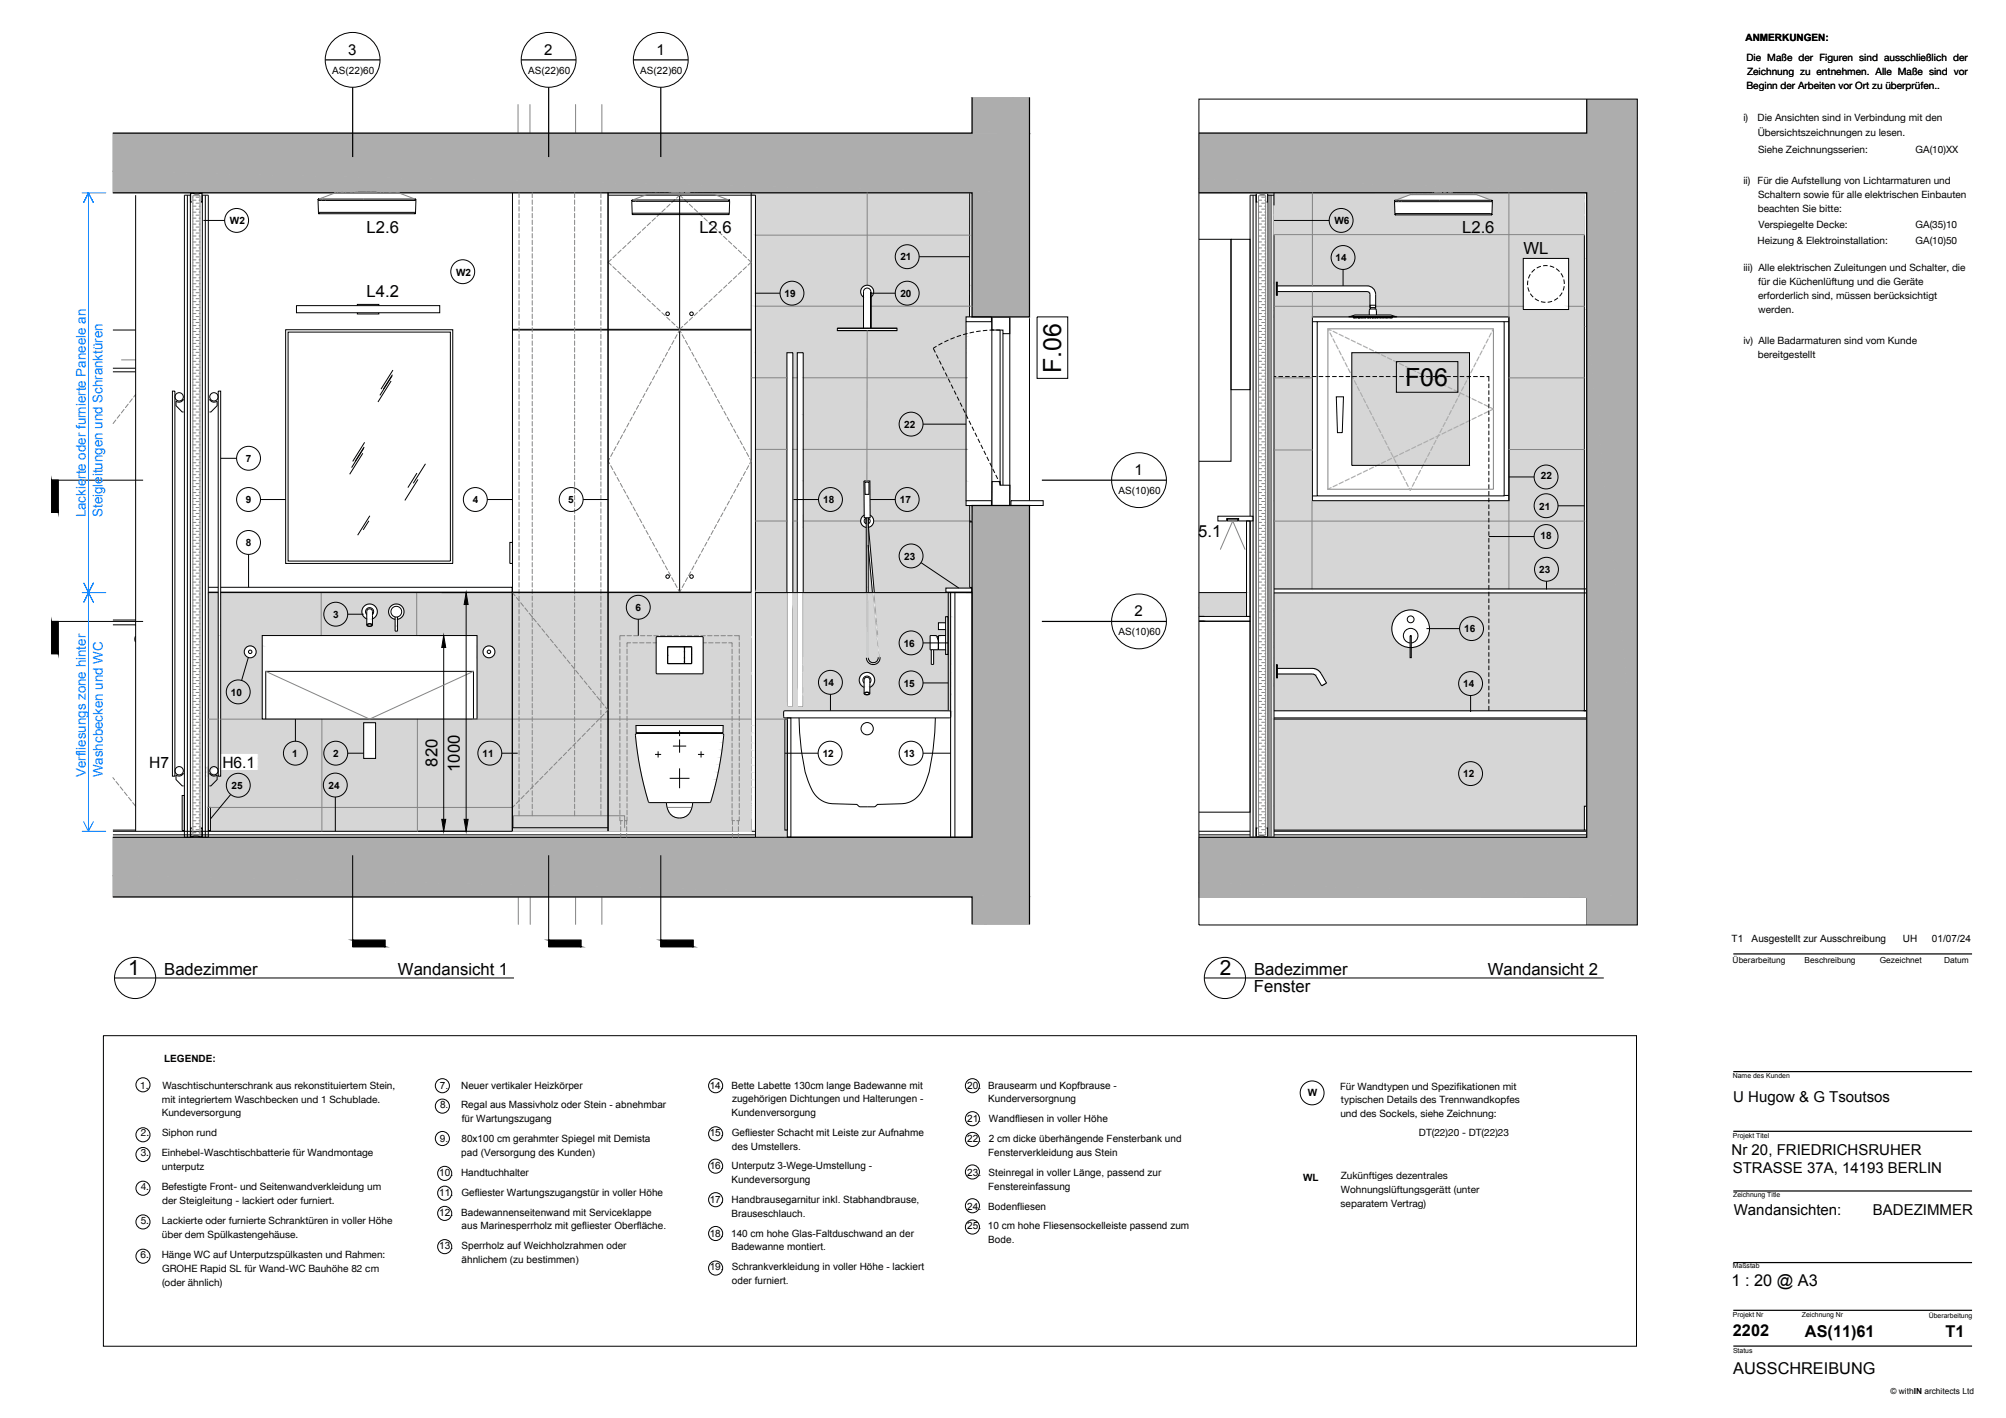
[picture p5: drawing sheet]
<svg xmlns="http://www.w3.org/2000/svg" width="420mm" height="297mm" viewBox="0 0 420 297" stroke-linecap="round" stroke-linejoin="round" font-family="sans-serif">
<defs><g id="words">
<g font-size="5.2">
<text x="222.3" y="78.2" transform="rotate(-90 222.3 78.2)">F.06</text>
<text x="294.3" y="80.8">F06</text>
</g>
<g font-size="4.4">
<text x="26.9" y="204.3">1</text>
<text x="255.5" y="204.3">2</text>
</g>
<g font-size="3.5">
<text x="76.8" y="48.8">L2.6</text>
<text x="146.5" y="48.8">L2.6</text>
<text x="306.2" y="48.8">L2.6</text>
<text x="319.1" y="53.2">WL</text>
<text x="76.8" y="62.3">L4.2</text>
<text x="249" y="112.4">L5.1</text>
<text x="91.6" y="160.6" transform="rotate(-90 91.6 160.6)">820</text>
<text x="96.3" y="161.7" transform="rotate(-90 96.3 161.7)">1000</text>
<text x="34.4" y="204.2">Badezimmer</text>
<text x="83.4" y="204.2">Wandansicht 1</text>
<text x="262.6" y="207.8">Fenster</text>
<text x="262.7" y="204.2">Badezimmer</text>
<text x="311.6" y="204.2">Wandansicht 2</text>
</g>
<g font-size="3.4">
<text x="362.7" y="269.4">1 : 20 @ A3</text>
<text x="363" y="279.9">2202</text>
<text x="378.1" y="280">AS(11)61</text>
<text x="407.5" y="280.1">T1</text>
<text x="363" y="287.9">AUSSCHREIBUNG</text>
</g>
<g font-size="3.3">
<text x="31.3" y="160.8">H7</text>
<text x="46.6" y="160.8">H6.1</text>
</g>
<g font-size="3.1">
<text x="73" y="11.5">3</text>
<text x="114" y="11.5">2</text>
<text x="137.5" y="11.5">1</text>
<text x="237.7" y="99.5">1</text>
<text x="237.7" y="129.1">2</text>
<text x="363" y="230.8">U Hugow &amp; G Tsoutsos</text>
<text x="362.7" y="242">Nr 20, FRIEDRICHSRUHER</text>
<text x="362.9" y="245.8">STRASSE 37A, 14193 BERLIN</text>
<text x="363.1" y="254.5">Wandansichten:</text>
<text x="392.3" y="254.5">BADEZIMMER</text>
</g>
<g font-size="2.8" fill="#007fff">
<text x="18" y="108.4" transform="rotate(-90 18 108.4)">Lackierte oder furnierte Paneele an</text>
<text x="21.5" y="108.3" transform="rotate(-90 21.5 108.3)">Steigleitungen und Schranktüren</text>
<text x="18" y="162.8" transform="rotate(-90 18 162.8)">Verfliesungs zone hinter</text>
<text x="21.6" y="162.8" transform="rotate(-90 21.6 162.8)">Washcbecken und WC</text>
</g>
<g font-size="2.1">
<text x="365.6" y="8.6">ANMERKUNGEN:</text>
<text x="69.6" y="15.4">AS(22)60</text>
<text x="110.6" y="15.4">AS(22)60</text>
<text x="134.1" y="15.4">AS(22)60</text>
<text x="365.8" y="12.7">Die Maße der Figuren sind ausschließlich der</text>
<text x="365.9" y="15.6">Zeichnung zu entnehmen. Alle Maße sind vor</text>
<text x="365.8" y="18.6">Beginn der Arbeiten vor Ort zu überprüfen..</text>
<text x="365.2" y="25.4">i)</text>
<text x="368.1" y="25.4">Die Ansichten sind in Verbindung mit den</text>
<text x="368.1" y="28.6">Übersichtszeichnungen zu lesen.</text>
<text x="368.2" y="32">Siehe Zeichnungsserien:</text>
<text x="401.2" y="32">GA(10)XX</text>
<text x="365.2" y="38.6">ii)</text>
<text x="368.1" y="38.6">Für die Aufstellung von Lichtarmaturen und</text>
<text x="368.2" y="41.5">Schaltern sowie für alle elektrischen Einbauten</text>
<text x="48.2" y="47">W2</text>
<text x="279.5" y="47">W6</text>
<text x="368.2" y="44.4">beachten Sie bitte:</text>
<text x="368.3" y="47.7">Verspiegelte Decke:</text>
<text x="401.2" y="47.7">GA(35)10</text>
<text x="368.1" y="51">Heizung &amp; Elektroinstallation:</text>
<text x="401.2" y="51">GA(10)50</text>
<text x="95.5" y="57.7">W2</text>
<text x="188.6" y="54.6">21</text>
<text x="279.8" y="54.7">14</text>
<text x="365.2" y="56.8">iii) Alle elektrischen Zuleitungen und Schalter, die</text>
<text x="368.3" y="59.7">für die Küchenlüftung und die Geräte</text>
<text x="164.3" y="62.2">19</text>
<text x="188.6" y="62.2">20</text>
<text x="368.2" y="62.6">erforderlich sind, müssen berücksichtigt</text>
<text x="368.3" y="65.5">werden.</text>
<text x="365.2" y="72.1">iv) Alle Badarmaturen sind vom Kunde</text>
<text x="368.2" y="75">bereitgestellt</text>
<text x="189.4" y="89.6">22</text>
<text x="51.5" y="96.8">7</text>
<text x="322.8" y="100.4">22</text>
<text x="51.5" y="105.4">9</text>
<text x="99" y="105.4">4</text>
<text x="119" y="105.4">5</text>
<text x="172.4" y="105.4">18</text>
<text x="188.5" y="105.4">17</text>
<text x="234.3" y="103.5">AS(10)60</text>
<text x="322.4" y="106.7">21</text>
<text x="322.6" y="112.9">18</text>
<text x="51.5" y="114.4">8</text>
<text x="189.4" y="117.3">23</text>
<text x="322.4" y="120.1">23</text>
<text x="69.7" y="129.5">3</text>
<text x="133.1" y="128">6</text>
<text x="189.3" y="135.5">16</text>
<text x="234.3" y="133">AS(10)60</text>
<text x="306.7" y="132.5">16</text>
<text x="172.4" y="143.7">14</text>
<text x="189.3" y="143.9">15</text>
<text x="306.5" y="144">14</text>
<text x="48.4" y="145.7">10</text>
<text x="61.2" y="158.6">1</text>
<text x="69.8" y="158.6">2</text>
<text x="101.1" y="158.6">11</text>
<text x="172.3" y="158.6">12</text>
<text x="189.3" y="158.6">13</text>
<text x="48.5" y="165.2">25</text>
<text x="68.8" y="165.2">24</text>
<text x="306.5" y="162.8">12</text>
<text x="362.7" y="197.3">T1</text>
<text x="366.9" y="197.3">Ausgestellt zur Ausschreibung</text>
<text x="398.6" y="197.3">UH</text>
<text x="404.7" y="197.3">01/07/24</text>
<text x="34.4" y="222.5">LEGENDE:</text>
<text x="29.4" y="228.1">1.</text>
<text x="33.9" y="233.9">Kundeversorgung</text>
<text x="33.9" y="231">mit integriertem Waschbecken und 1 Schublade.</text>
<text x="34" y="228.1">Waschtischunterschrank aus rekonstituiertem Stein,</text>
<text x="92.1" y="228">7.</text>
<text x="92.2" y="232.2">8.</text>
<text x="96.6" y="232.2">Regal aus Massivholz oder Stein - abnehmbar</text>
<text x="96.6" y="228">Neuer vertikaler Heizkörper</text>
<text x="148.6" y="228">14.</text>
<text x="153.2" y="228">Bette Labette 130cm lange Badewanne mit</text>
<text x="153.2" y="233.8">Kundenversorgung</text>
<text x="153.3" y="230.9">zugehörigen Dichtungen und Halterungen -</text>
<text x="202.6" y="228.1">20.</text>
<text x="207" y="228.1">Brausearm und Kopfbrause -</text>
<text x="207" y="230.9">Kunderversorgnung</text>
<text x="274" y="229.7">W</text>
<text x="280.7" y="228.2">Für Wandtypen und Spezifikationen mit</text>
<text x="280.9" y="231.1">typischen Details des Trennwandkopfes</text>
<text x="29.5" y="238">2.</text>
<text x="34" y="238">Siphon rund</text>
<text x="92.2" y="239.3">9.</text>
<text x="96.7" y="239.3">80x100 cm gerahmter Spiegel mit Demista</text>
<text x="96.7" y="235.1">für Wartungszugang</text>
<text x="148.6" y="237.9">15.</text>
<text x="153.3" y="237.9">Gefliester Schacht mit Leiste zur Aufnahme</text>
<text x="202.6" y="235.1">21.</text>
<text x="202.6" y="239.2">22.</text>
<text x="207.1" y="239.2">2 cm dicke überhängende Fensterbank und</text>
<text x="207.1" y="235.1">Wandfliesen in voller Höhe</text>
<text x="280.7" y="234.1">und des Sockels, siehe Zeichnung:</text>
<text x="297.2" y="238">DT(22)20 - DT(22)23</text>
<text x="29.5" y="242.2">3.</text>
<text x="33.9" y="242.2">Einhebel-Waschtischbatterie für Wandmontage</text>
<text x="33.9" y="245.1">unterputz</text>
<text x="96.6" y="242.2">pad (Versorgung des Kunden)</text>
<text x="148.6" y="245">16.</text>
<text x="153.2" y="245">Unterputz 3-Wege-Umstellung -</text>
<text x="153.3" y="240.8">des Umstellers.</text>
<text x="207" y="242.1">Fensterverkleidung aus Stein</text>
<text x="29.5" y="249.2">4.</text>
<text x="33.9" y="249.2">Befestigte Front- und Seitenwandverkleidung um</text>
<text x="92" y="246.3">10.</text>
<text x="92" y="250.5">11.</text>
<text x="96.6" y="246.3">Handtuchhalter</text>
<text x="96.6" y="250.5">Gefliester Wartungszugangstür in voller Höhe</text>
<text x="148.6" y="252">17.</text>
<text x="153.2" y="252">Handbrausegarnitur inkl. Stabhandbrause,</text>
<text x="153.2" y="247.8">Kundeversorgung</text>
<text x="202.6" y="246.3">23.</text>
<text x="207" y="249.2">Fenstereinfassung</text>
<text x="207.1" y="246.3">Steinregal in voller Länge, passend zur</text>
<text x="272.9" y="247.3">WL</text>
<text x="280.8" y="247">Zukünftiges dezentrales</text>
<text x="280.8" y="249.9">Wohnungslüftungsgerätt (unter</text>
<text x="29.5" y="256.3">5.</text>
<text x="33.9" y="256.3">Lackierte oder furnierte Schranktüren in voller Höhe</text>
<text x="34" y="252.2">der Steigleitung - lackiert oder furniert.</text>
<text x="92" y="254.6">12.</text>
<text x="96.6" y="254.6">Badewannenseitenwand mit Serviceklappe</text>
<text x="96.7" y="257.5">aus Marinesperrholz mit gefliester Oberfläche.</text>
<text x="153.2" y="254.9">Brauseschlauch.</text>
<text x="202.6" y="253.4">24.</text>
<text x="202.6" y="257.5">25. 10 cm hohe Fliesensockelleiste passend zum</text>
<text x="207" y="253.4">Bodenfliesen</text>
<text x="280.8" y="252.9">separatem Vertrag)</text>
<text x="29.5" y="263.4">6.</text>
<text x="33.9" y="263.4">Hänge WC auf Unterputzspülkasten und Rahmen:</text>
<text x="33.9" y="259.3">über dem Spülkastengehäuse.</text>
<text x="92" y="261.7">13.</text>
<text x="96.7" y="261.7">Sperrholz auf Weichholzrahmen oder</text>
<text x="148.6" y="259">18.</text>
<text x="153.1" y="259">140 cm hohe Glas-Faltduschwand an der</text>
<text x="153.2" y="261.9">Badewanne montiert.</text>
<text x="207" y="260.4">Bode.</text>
<text x="33.9" y="266.4">GROHE Rapid SL für Wand-WC Bauhöhe 82 cm</text>
<text x="33.9" y="269.3">(oder ähnlich)</text>
<text x="96.7" y="264.6">ähnlichem (zu bestimmen)</text>
<text x="148.6" y="266.1">19.</text>
<text x="153.3" y="266.1">Schrankverkleidung in voller Höhe - lackiert</text>
<text x="153.3" y="269">oder furniert.</text>
</g>
<g font-size="1.7">
<text x="362.9" y="201.7">Überarbeitung</text>
<text x="378" y="201.7">Beschreibung</text>
<text x="393.7" y="201.8">Gezeichnet</text>
<text x="407.2" y="201.7">Datum</text>
<text x="396" y="292">© withIN architects Ltd</text>
</g>
<g font-size="1.4">
<text x="362.9" y="225.8">Name des Kunden</text>
<text x="362.9" y="238.3">Projekt Titel</text>
<text x="363" y="250.7">Zeichnung Title</text>
<text x="362.9" y="265.7">Maßstab</text>
<text x="362.9" y="275.9">Projekt Nr</text>
<text x="377.4" y="275.9">Zeichnung Nr</text>
<text x="404" y="276.1">Überarbeitung</text>
<text x="363" y="283.4">Status</text>
</g>
</g></defs>
<!-- layer: A-210 Wall Hatch -->
<g fill="#d6d6d6" stroke="#d6d6d6" stroke-width=".21">
<path d="M282.5 66.3h10z"/>
<path d="M316 109.2h15.8v14.2z"/>
<path d="M266.8 124.2h65z"/>
<path d="M275 140h.1z"/>
<path d="M275.1 140h56.7z"/>
<path d="M275.3 140.1h56.5z"/>
<path d="M275.5 140.1h56.3z"/>
<path d="M277.6 143.2h54.2z"/>
<path d="M277.4 143.3h54.4z"/>
<path d="M277.3 143.4h54.5z"/>
<path d="M277 143.6h54.8z"/>
<path d="M266.8 143.7h65v5.2z"/>
<path d="M266.8 150.6h65.5z"/>
<path d="M266.8 168.9h65v5z"/>
<path d="M251.1 124.1h10z"/>
<path d="M251.1 127.3l10 1.8h-10z"/>
<path d="M201.4 70.2l.9-.3v.3z"/>
<path d="M195.9 73.9h6.4v5.2z"/>
<path d="M181.8 114.2l.8 8.9h-.7z"/>
<path d="M87.4 150.6h11.6z"/>
<path d="M45.7 161.5v.1z"/>
<path d="M87.4 174h19.9v.1z"/>
<path d="M43.6 174.1h23.8z"/>
<path d="M142.3 153.5h9.1z"/>
<path d="M196.3 133.4h.1z"/>
<path d="M183.7 139h11.4z"/>
<path d="M183.3 139.2h11.8z"/>
<path d="M181.7 145.6h17.4z"/>
<path d="M316 49.2l15.8 4.9v-4.9zM316 49.2l15.8 4.9h-15.8z"/>
<path d="M266.8 49.2l49.2 9.9v-9.9zM266.8 49.2l49.2 9.9h-49.2z"/>
<path d="M267.5 59.1l48.5 .8v-.8zM267.5 59.1l48.5 .8h-48.5z"/>
<path d="M286.3 59.9h29.7zM286.3 59.9h29.7z"/>
<path d="M286.6 59.9l29.4 .1zM286.6 59.9l29.4 .1z"/>
<path d="M286.8 60h29.2zM286.8 60h29.2z"/>
<path d="M287.1 60l28.9 .2v-.2zM287.1 60l28.9 .2h-28.7z"/>
<path d="M287.3 60.2l28.7 .1v-.1zM287.3 60.2l28.7 .1h-28.5z"/>
<path d="M287.5 60.3l28.5 .2v-.2zM287.5 60.3l28.5 .2h-28.3z"/>
<path d="M287.7 60.5l28.3 .2v-.2zM287.7 60.5l28.3 .2h-28.2z"/>
<path d="M316 54.1l3 6.8v-6.8zM316 54.1l3 6.8h-3z"/>
<path d="M287.8 60.7l28.2 .2v-.2zM287.8 60.7l28.2 .2h-28z"/>
<path d="M316 60.9l3 .2v-.2zM316 60.9l3 .2h-3z"/>
<path d="M288 60.9l28 .2v-.2zM288 60.9l28 .2h-28z"/>
<path d="M267.5 61.1h18.9zM267.5 61.1h18.9z"/>
<path d="M316 61.1h3zM316 61.1h3z"/>
<path d="M288 61.1h28zM288 61.1h28z"/>
<path d="M267.5 61.1h19zM267.5 61.1h19z"/>
<path d="M316 61.1l3 .1zM316 61.1l3 .1z"/>
<path d="M288.1 61.1l27.9 .1zM288.1 61.1l27.9 .1z"/>
<path d="M267.5 61.1l19.1 .1zM267.5 61.1l19.1 .1z"/>
<path d="M288.1 61.2h27.9zM288.1 61.2h27.9z"/>
<path d="M316 61.2h3zM316 61.2h3z"/>
<path d="M288.1 61.2h27.9zM288.1 61.2h27.9z"/>
<path d="M267.5 61.2h19.2zM267.5 61.2h19.2z"/>
<path d="M316 61.2l3 .1zM316 61.2l3 .1z"/>
<path d="M288.1 61.2l27.9 .1zM288.1 61.2l27.9 .1z"/>
<path d="M267.5 61.2l19.3 .1zM267.5 61.2l19.3 .1z"/>
<path d="M316 61.3l3 .1zM316 61.3l3 .1z"/>
<path d="M288.1 61.3l27.9 .1zM288.1 61.3l27.9 .1z"/>
<path d="M267.5 61.3l19.4 .1zM267.5 61.3l19.4 .1z"/>
<path d="M316 61.4h3zM316 61.4h3z"/>
<path d="M288.1 61.4h27.9zM288.1 61.4h27.9z"/>
<path d="M316 61.4l3 .1zM316 61.4l3 .1z"/>
<path d="M288.1 61.4l27.9 .1zM288.1 61.4l27.9 .1z"/>
<path d="M267.5 61.4l19.4 .1zM267.5 61.4l19.4 .1z"/>
<path d="M316 61.5l3 .1zM316 61.5l3 .1z"/>
<path d="M288.1 61.5l27.9 .1zM288.1 61.5l27.9 .1z"/>
<path d="M267.5 61.5l19.4 .1zM267.5 61.5l19.4 .1z"/>
<path d="M316 61.6l3 .1v-.1zM316 61.6l3 .1h-3z"/>
<path d="M288.1 61.6l27.9 .1v-.1zM288.1 61.6l27.9 .1h-27.9z"/>
<path d="M267.5 61.6l19.4 .1v-.1zM267.5 61.6l19.4 .1h-19.4z"/>
<path d="M316 61.7l3 .2v-.2zM316 61.7l3 .2h-3z"/>
<path d="M288.1 61.7l27.9 .2v-.2zM288.1 61.7l27.9 .2h-27.9z"/>
<path d="M267.5 61.7l19.4 .2v-.2zM267.5 61.7l19.4 .2h-19.4z"/>
<path d="M266.8 59.1l.5 2.8v-2.8zM266.8 59.1l.5 2.8h-.5z"/>
<path d="M328.6 54.1l3.2 10.1v-10.1zM328.6 54.1l3.2 10.1h-3.2z"/>
<path d="M316 61.9l3 2.3v-2.3zM316 61.9l3 2.3h-3z"/>
<path d="M288.1 61.9l27.9 2.3v-2.3zM288.1 61.9l27.9 2.3h-27.9z"/>
<path d="M266.8 61.9l20.1 2.3v-2.3zM266.8 61.9l20.1 2.3h-20.1z"/>
<path d="M316 64.2l3 .2v-.2zM316 64.2l3 .2h-3z"/>
<path d="M288.1 64.2l27.9 .2v-.2zM288.1 64.2l27.9 .2h-27.9z"/>
<path d="M274.9 64.2l12 .2v-.2zM274.9 64.2l12 .2h-12z"/>
<path d="M266.8 64.2l8.1 .2v-.2zM266.8 64.2l8.1 .2h-8.1z"/>
<path d="M316 64.4l3 .3v-.3zM316 64.4l3 .3h-3z"/>
<path d="M288 64.4l28 .3v-.3zM288 64.4l28 .3h-28z"/>
<path d="M274.9 64.4l12.1 .3v-.3zM274.9 64.4l12.1 .3h-12.1z"/>
<path d="M328.6 64.2l3.2 .6v-.6zM328.6 64.2l3.2 .6h-3.2z"/>
<path d="M316 64.7l3 .1v-.1zM316 64.7l3 .1h-3z"/>
<path d="M288.2 64.7l27.8 .1v-.1zM288.2 64.7l27.8 .1h-27.8z"/>
<path d="M316 64.8l15.8 .2v-.2zM316 64.8l15.8 .2h-15.8z"/>
<path d="M288.2 64.8l27.8 .2v-.2zM288.2 64.8l27.8 .2h-27.8z"/>
<path d="M274.9 64.7l11.9 .3v-.3zM274.9 64.7l11.9 .3h-11.9z"/>
<path d="M266.8 64.4l8.1 .6v-.6zM266.8 64.4l8.1 .6h-8.1z"/>
<path d="M316 65l15.8 1v-1zM316 65l15.8 1h-15.8z"/>
<path d="M288.3 65l27.7 1v-1zM288.3 65l27.7 1h-27.7z"/>
<path d="M274.9 65l11.9 1v-1zM274.9 65l11.9 1h-11.9z"/>
<path d="M266.8 65l8.1 1v-1zM266.8 65l8.1 1h-8.1z"/>
<path d="M291.3 66l24.7 .3v-.3zM291.3 66l24.7 .3h-23.8z"/>
<path d="M274.9 66l8 .3 .9-.3zM274.9 66l8 .3h-8z"/>
<path d="M266.8 66l8.1 .3v-.3zM266.8 66l8.1 .3h-8.1z"/>
<path d="M282.6 66.3h9.9zM282.6 66.3h9.9z"/>
<path d="M282.6 66.3h9.9zM282.6 66.3h9.9z"/>
<path d="M282.6 66.3h9.9zM282.5 66.3h10zM282.5 66.3h10zM282.5 66.3h10z"/>
<path d="M282.5 66.3h10zM282.5 66.3h10z"/>
<path d="M282.5 66.3h10zM282.5 66.3h10zM282.5 66.3h10z"/>
<path d="M316 66l15.8 .3v-.3zM316 66l15.8 .3h-15.8z"/>
<path d="M292.5 66.3h23.5zM292.5 66.3h23.5z"/>
<path d="M282.5 66.3h10zM282.5 66.3h10z"/>
<path d="M274.9 66.3h7.6zM274.9 66.3h7.6z"/>
<path d="M266.8 66.3h8.1zM266.8 66.3h8.1z"/>
<path d="M316 66.3h15.8zM316 66.3h15.8z"/>
<path d="M292.5 66.3h23.5zM292.5 66.3h23.5z"/>
<path d="M282.5 66.3h10zM282.5 66.3h10z"/>
<path d="M274.9 66.3h7.6zM274.9 66.3h7.6z"/>
<path d="M266.8 66.3h8.1zM266.8 66.3h8.1z"/>
<path d="M316 66.3l15.8 .1zM316 66.3l15.8 .1z"/>
<path d="M274.9 66.3l41.1 .1zM274.9 66.3l41.1 .1z"/>
<path d="M266.8 66.3l8.1 .1zM266.8 66.3l8.1 .1z"/>
<path d="M316 66.4l15.8 12.8v-12.8zM316 66.4l15.8 12.8h-15.8z"/>
<path d="M266.8 66.4l8.1 12.8v-12.8zM266.8 66.4l8.1 12.8h-8.1z"/>
<path d="M316 79.2l15.8 15v-15zM316 79.2l15.8 15h-15.8z"/>
<path d="M266.8 79.2l8.1 15.1v-15.1zM266.8 79.2l8.1 15.1h-8.1z"/>
<path d="M316 94.2l15.8 10.7v-10.7zM316 94.2l15.8 10.7h-15.8z"/>
<path d="M266.8 94.3l8.1 10.6v-10.6zM266.8 94.3l8.1 10.6h-8.1z"/>
<path d="M316 104.9l15.8 .1zM316 104.9l15.8 .1z"/>
<path d="M266.8 104.9l49.2 .1zM266.8 104.9l49.2 .1z"/>
<path d="M316 105l15.8 4.2v-4.2zM316 105l15.8 4.2h-15.8z"/>
<path d="M266.8 105l49.2 4.2v-4.2zM266.8 105l49.2 4.2h-49.2z"/>
<path d="M316 123.4h15.8zM316 109.2l15.8 14.2h-15.8z"/>
<path d="M274.8 109.2l41.2 14.2v-14.2zM274.8 109.2l41.2 14.2h-41.2z"/>
<path d="M266.8 109.2l8 14.2v-14.2zM266.8 109.2l8 14.2h-8z"/>
<path d="M274.8 123.4h41.2zM274.8 123.4h41.2zM274.8 123.4h41.2z"/>
<path d="M266.8 123.4h8zM266.8 123.4h8zM266.8 123.4h8z"/>
<path d="M266.8 124.2l65 3.6v-3.6zM266.8 124.2l65 3.6h-65z"/>
<path d="M295.7 127.8h36.1zM295.7 127.8h36.1z"/>
<path d="M266.8 127.8h28.5zM266.8 127.8h28.1z"/>
<path d="M296.1 127.8l35.7 .1zM296.1 127.8l35.7 .1z"/>
<path d="M266.8 127.8h28.1zM266.8 127.8l27.7 .1z"/>
<path d="M296.5 127.9l35.3 .1v-.1zM296.5 127.9l35.3 .1h-35z"/>
<path d="M266.8 127.9l27.3 .1 .4-.1zM266.8 127.9l27.3 .1h-27.3z"/>
<path d="M296.8 128l35 .2v-.2zM296.8 128l35 .2h-34.6z"/>
<path d="M266.8 128l26.9 .2 .4-.2zM266.8 128l26.9 .2h-26.9z"/>
<path d="M297.2 128.2l34.6 .2v-.2zM297.2 128.2l34.6 .2h-34.2z"/>
<path d="M266.8 128.2l26.6 .2 .3-.2zM266.8 128.2l26.6 .2h-26.6z"/>
<path d="M297.6 128.4l34.2 .2v-.2zM297.6 128.4l34.2 .2h-33.9z"/>
<path d="M266.8 128.4l26.2 .2 .4-.2zM266.8 128.4l26.2 .2h-26.2z"/>
<path d="M297.9 128.6l33.9 .3v-.3zM297.9 128.6l33.9 .3h-33.6z"/>
<path d="M266.8 128.6l25.9 .3 .3-.3zM266.8 128.6l25.9 .3h-25.9z"/>
<path d="M298.2 128.9l33.6 .2v-.2zM298.2 128.9l33.6 .2h-33.3z"/>
<path d="M266.8 128.9l25.7 .2 .2-.2zM266.8 128.9l25.7 .2h-25.7z"/>
<path d="M298.5 129.1l33.3 .4v-.4zM298.5 129.1l33.3 .4h-33.1z"/>
<path d="M266.8 129.1l25.4 .4 .3-.4zM266.8 129.1l25.4 .4h-25.4z"/>
<path d="M298.7 129.5l33.1 .3v-.3zM298.7 129.5l33.1 .3h-32.9z"/>
<path d="M266.8 129.5l25.2 .3 .2-.3zM266.8 129.5l25.2 .3h-25.2z"/>
<path d="M298.9 129.8l32.9 .4v-.4zM298.9 129.8l32.9 .4h-32.7z"/>
<path d="M266.8 129.8l25 .4 .2-.4zM266.8 129.8l25 .4h-25z"/>
<path d="M299.1 130.2l32.7 .3v-.3zM299.1 130.2l32.7 .3h-32.6z"/>
<path d="M266.8 130.2l24.9 .3 .1-.3zM266.8 130.2l24.9 .3h-24.9z"/>
<path d="M299.2 130.5l32.6 .4v-.4zM299.2 130.5l32.6 .4h-32.5z"/>
<path d="M266.8 130.5l24.8 .4 .1-.4zM266.8 130.5l24.8 .4h-24.8z"/>
<path d="M299.3 130.9l32.5 .4v-.4zM299.3 130.9l32.5 .4h-32.4z"/>
<path d="M266.8 130.9l24.7 .4 .1-.4zM266.8 130.9l24.7 .4h-24.7z"/>
<path d="M299.4 131.3l32.4 .4v-.4zM299.4 131.3l32.4 .4h-32.4z"/>
<path d="M266.8 131.3l24.7 .4v-.4zM266.8 131.3l24.7 .4h-24.7z"/>
<path d="M299.4 131.7l32.4 .4v-.4zM299.4 131.7l32.4 .4h-32.4z"/>
<path d="M266.8 131.7l24.7 .4v-.4zM266.8 131.7l24.7 .4h-24.7z"/>
<path d="M299.4 132.1l32.4 .4v-.4zM299.4 132.1l32.4 .4h-32.5z"/>
<path d="M266.8 132.1l24.8 .4-.1-.4zM266.8 132.1l24.8 .4h-24.8z"/>
<path d="M299.3 132.5l32.5 .4v-.4zM299.3 132.5l32.5 .4h-32.6z"/>
<path d="M266.8 132.5l24.9 .4-.1-.4zM266.8 132.5l24.9 .4h-24.9z"/>
<path d="M299.2 132.9l32.6 .4v-.4zM299.2 132.9l32.6 .4h-32.7z"/>
<path d="M266.8 132.9l25 .4-.1-.4zM266.8 132.9l25 .4h-25z"/>
<path d="M299.1 133.3l32.7 .3v-.3zM299.1 133.3l32.7 .3h-32.9z"/>
<path d="M266.8 133.3l25.2 .3-.2-.3zM266.8 133.3l25.2 .3h-25.2z"/>
<path d="M298.9 133.6l32.9 .4v-.4zM298.9 133.6l32.9 .4h-33.1z"/>
<path d="M266.8 133.6l25.4 .4-.2-.4zM266.8 133.6l25.4 .4h-25.4z"/>
<path d="M298.7 134l33.1 .3v-.3zM298.7 134l33.1 .3h-33.4z"/>
<path d="M266.8 134l25.7 .3-.3-.3zM266.8 134l25.7 .3h-25.7z"/>
<path d="M298.4 134.3l33.4 .3v-.3zM298.4 134.3l33.4 .3h-33.6z"/>
<path d="M266.8 134.3l26 .3-.3-.3zM266.8 134.3l26 .3h-26z"/>
<path d="M298.2 134.6l33.6 .3v-.3zM297.9 134.9l.3-.3 33.6 .3z"/>
<path d="M266.8 134.6l26.3 .3-.3-.3zM266.8 134.6l26.3 .3h-26.3z"/>
<path d="M297.9 134.9l33.9 .2v-.2zM297.5 135.1l.4-.2 33.9 .2z"/>
<path d="M266.8 134.9l26.6 .2-.3-.2zM266.8 134.9l26.6 .2h-26.6z"/>
<path d="M297.5 135.1l34.3 .2v-.2zM297.2 135.3l.3-.2 34.3 .2z"/>
<path d="M266.8 135.1l27 .2-.4-.2zM266.8 135.1l27 .2h-27z"/>
<path d="M297.2 135.3l34.6 .1v-.1zM296.8 135.4l.4-.1 34.6 .1z"/>
<path d="M266.8 135.3l27.3 .1-.3-.1zM266.8 135.3l27.3 .1h-27.3z"/>
<path d="M296.8 135.4l35 .2v-.2zM296.4 135.6l.4-.2 35 .2z"/>
<path d="M266.8 135.4l27.7 .2-.4-.2zM266.8 135.4l27.7 .2h-27.7z"/>
<path d="M296.4 135.6h35.4zM296 135.6h35.8z"/>
<path d="M266.8 135.6h28.1zM266.8 135.6h28.1z"/>
<path d="M296 135.6l35.8 .1zM295.6 135.7h36.2z"/>
<path d="M266.8 135.6l28.5 .1zM266.8 135.6l28.5 .1z"/>
<path d="M295.6 135.7l36.2 2.1v-2.1zM295.6 135.7l36.2 2.1h-36.2z"/>
<path d="M266.8 135.7l28.5 2.1v-2.1zM266.8 135.7l28.5 2.1h-28.5z"/>
<path d="M266.8 137.8l65 1.4v-1.4zM266.8 137.8l65 1.4h-65z"/>
<path d="M267.6 139.2l64.2 .8v-.8zM267.6 139.2l64.2 .8h-64.2z"/>
<path d="M274.9 140h56.9zM274.9 140h56.9z"/>
<path d="M275 140h56.8zM275 140h56.8z"/>
<path d="M274.9 140h.2zM274.9 140h.2z"/>
<path d="M275.1 140h56.7zM275.1 140h56.7zM275.1 140h56.7z"/>
<path d="M275.1 140l56.7 .1zM275.1 140l56.7 .1z"/>
<path d="M275.3 140.1h56.5zM275.3 140.1h56.5zM275.3 140.1h56.5z"/>
<path d="M275.3 140.1h56.5zM275.3 140.1h56.5z"/>
<path d="M275.4 140.1h56.4zM275.4 140.1h56.4z"/>
<path d="M275.4 140.1h56.4zM275.4 140.1h56.4z"/>
<path d="M275.5 140.1h56.3zM275.5 140.1h56.3zM275.5 140.1h56.3z"/>
<path d="M275.5 140.1h56.3zM275.5 140.1h56.3z"/>
<path d="M275.6 140.1h56.2zM275.6 140.1h56.2z"/>
<path d="M275.6 140.1l56.2 .1zM275.6 140.1l56.2 .1z"/>
<path d="M275.6 140.2h56.2zM275.6 140.2h56.2z"/>
<path d="M275.6 140.2h56.2zM275.6 140.2h56.2z"/>
<path d="M275.7 140.2h56.1zM275.7 140.2h56.1z"/>
<path d="M275.7 140.2l56.1 .1zM275.7 140.2l56.1 .1z"/>
<path d="M275.9 140.3h55.9zM275.9 140.3h55.9z"/>
<path d="M276 140.3h55.8zM276 140.3h55.8z"/>
<path d="M276 140.3l55.8 .1zM276 140.3l55.8 .1z"/>
<path d="M276 140.4l55.8 .1zM276 140.4l55.8 .1z"/>
<path d="M276.2 140.5h55.6zM276.2 140.5h55.6z"/>
<path d="M276.2 140.5h55.6zM276.2 140.5h55.6z"/>
<path d="M276.2 140.5h55.6zM276.2 140.5h55.6z"/>
<path d="M276.2 140.5l55.6 .3v-.3zM276.2 140.5l55.6 .3h-55.3z"/>
<path d="M276.5 140.8h55.3zM276.5 140.8h55.3z"/>
<path d="M276.5 140.8h55.3zM276.5 140.8h55.3z"/>
<path d="M276.5 140.8h55.3zM276.5 140.8h55.3z"/>
<path d="M276.5 140.8l55.3 .1v-.1zM276.5 140.8l55.3 .1h-55.2z"/>
<path d="M276.6 140.9l55.2 .1zM276.6 140.9l55.2 .1z"/>
<path d="M276.6 141h55.2zM276.6 141h55.2z"/>
<path d="M276.6 141h55.2zM276.6 141h55.2z"/>
<path d="M276.7 141h55.1zM276.7 141h55.1z"/>
<path d="M276.7 141l55.1 .1zM276.7 141l55.1 .1z"/>
<path d="M276.7 141.1h55.1zM276.7 141.1h55.1z"/>
<path d="M276.7 141.1h55.1zM276.7 141.1h55.1z"/>
<path d="M276.7 141.1h55.1zM276.7 141.1h55.1z"/>
<path d="M267.6 141.2h7.4zM267.6 141.2h7.4z"/>
<path d="M267.6 141.2h7.4zM267.6 141.2h7.4z"/>
<path d="M267.6 141.2h7.5zM267.6 141.2h7.5z"/>
<path d="M267.6 141.2h7.5zM267.6 141.2h7.5z"/>
<path d="M267.6 141.2h7.5zM267.6 141.2h7.5z"/>
<path d="M276.7 141.1l55.1 .1zM276.7 141.1l55.1 .1z"/>
<path d="M267.6 141.2h7.6zM267.6 141.2h7.6z"/>
<path d="M267.6 141.2l7.6 .1zM267.6 141.2l7.6 .1z"/>
<path d="M267.6 141.3h7.6zM267.6 141.3h7.6z"/>
<path d="M267.6 141.3h7.6zM267.6 141.3h7.6z"/>
<path d="M267.6 141.3h7.7zM267.6 141.3h7.7z"/>
<path d="M267.6 141.3h7.7zM267.6 141.3h7.7z"/>
<path d="M267.6 141.3h7.7zM267.6 141.3h7.7z"/>
<path d="M267.6 141.3h7.8zM267.6 141.3h7.8z"/>
<path d="M267.6 141.3h7.8zM267.6 141.3h7.8z"/>
<path d="M267.6 141.3l7.8 .1zM267.6 141.3l7.8 .1z"/>
<path d="M276.8 141.2l55 .2v-.2zM276.8 141.2l55 .2h-54.9z"/>
<path d="M267.6 141.4h7.8zM267.6 141.4h7.8z"/>
<path d="M267.6 141.4h7.8zM267.6 141.4h7.8z"/>
<path d="M267.6 141.4h7.9zM267.6 141.4h7.9z"/>
<path d="M267.6 141.4l7.9 .1zM267.6 141.4l7.9 .1z"/>
<path d="M267.6 141.5h7.9zM267.6 141.5h7.9z"/>
<path d="M267.6 141.5h7.9zM267.6 141.5h7.9z"/>
<path d="M276.9 141.4l54.9 .1v-.1zM276.9 141.4l54.9 .1h-54.9z"/>
<path d="M267.6 141.5h8zM267.6 141.5h8z"/>
<path d="M267.6 141.5l8 .1zM267.6 141.5l8 .1z"/>
<path d="M267.6 141.6l8 .1zM267.6 141.6l8 .1zM267.6 141.7h8zM267.6 141.7h8z"/>
<path d="M267.6 141.7h8.1zM267.6 141.7h8.1z"/>
<path d="M276.9 141.5l54.9 .2v-.2zM276.9 141.5l54.9 .2h-54.7z"/>
<path d="M267.6 141.7h8.1zM267.6 141.7h8.1z"/>
<path d="M267.6 141.7h8.1zM267.6 141.7h8.1z"/>
<path d="M267.6 141.7l8.2 .1zM267.6 141.7l8.2 .1z"/>
<path d="M267.6 141.8l8.2 .2v-.2zM267.6 141.8l8.2 .2h-8.2z"/>
<path d="M267.6 142h8.2zM267.6 142h8.2z"/>
<path d="M266.8 139.2l.6 2.8v-2.8zM266.8 139.2l.6 2.8h-.6z"/>
<path d="M277.1 141.7l54.7 .4v-.4zM277.1 141.7l54.7 .4h-54.5z"/>
<path d="M266.8 142l9.1 .1-.1-.1zM266.8 142l9.1 .1h-9.1z"/>
<path d="M266.8 142.1l9.2 .2-.1-.2zM266.8 142.1l9.2 .2h-9.2z"/>
<path d="M277.3 142.1l54.5 .3v-.3zM277.3 142.1l54.5 .3h-54.3z"/>
<path d="M277.5 142.4l54.3 .2v-.2zM277.5 142.4l54.3 .2h-54.2z"/>
<path d="M266.8 142.3l9.4 .4-.2-.4zM266.8 142.3l9.4 .4h-9.4z"/>
<path d="M277.6 142.6l54.2 .2v-.2zM277.6 142.6l54.2 .2h-54.1z"/>
<path d="M277.7 142.8l54.1 .1v-.1zM277.7 142.8l54.1 .1h-54.1z"/>
<path d="M277.7 142.9l54.1 .1zM277.7 142.9l54.1 .1z"/>
<path d="M277.8 143h54zM277.8 143h54z"/>
<path d="M266.8 142.7l9.7 .3-.3-.3zM266.8 142.7l9.7 .3h-9.7z"/>
<path d="M277.8 143l54 .1zM277.8 143l54 .1z"/>
<path d="M277.8 143.1h54zM277.8 143.1h54z"/>
<path d="M277.8 143.1h54zM277.8 143.1h54zM277.8 143.1h54zM277.8 143.1h54z"/>
<path d="M277.8 143.1h54zM277.8 143.1h54z"/>
<path d="M277.8 143.1h54zM277.8 143.1h54z"/>
<path d="M277.8 143.1h54zM277.8 143.1h54z"/>
<path d="M277.8 143.1l54 .1zM277.7 143.2h54.1z"/>
<path d="M277.7 143.2h54.1zM277.7 143.2h54.1z"/>
<path d="M277.7 143.2h54.1zM277.6 143.2h54.2z"/>
<path d="M266.8 143l9.7 .2v-.2zM266.8 143l9.7 .2h-9.7z"/>
<path d="M277.6 143.2h54.2zM277.6 143.2h54.2zM277.6 143.2h54.2z"/>
<path d="M277.6 143.2h54.2zM277.6 143.2h54.2z"/>
<path d="M277.6 143.2l54.2 .1zM277.6 143.3h54.2z"/>
<path d="M277.6 143.3h54.2zM277.5 143.3h54.3z"/>
<path d="M277.5 143.3h54.3zM277.5 143.3h54.3z"/>
<path d="M277.5 143.3h54.3zM277.5 143.3h54.3z"/>
<path d="M277.5 143.3h54.3zM277.4 143.3h54.4z"/>
<path d="M277.4 143.3h54.4zM277.4 143.3h54.4zM277.4 143.3h54.4z"/>
<path d="M266.8 143.2l9.8 .2-.1-.2zM266.8 143.2l9.8 .2h-9.8z"/>
<path d="M277.4 143.3l54.4 .1zM277.4 143.4h54.4z"/>
<path d="M277.4 143.4h54.4zM277.3 143.4h54.5z"/>
<path d="M277.3 143.4h54.5zM277.3 143.4h54.5zM277.3 143.4h54.5z"/>
<path d="M277.3 143.4h54.5zM277.3 143.4h54.5z"/>
<path d="M277.3 143.4h54.5zM277.3 143.4h54.5z"/>
<path d="M277.3 143.4h54.5zM277.3 143.4h54.5z"/>
<path d="M277.3 143.4l54.5 .1zM277.2 143.5h54.6z"/>
<path d="M277.2 143.5h54.6zM277.2 143.5h54.6z"/>
<path d="M277.2 143.5h54.6zM277.2 143.5h54.6z"/>
<path d="M277.2 143.5h54.6zM277.1 143.5h54.7z"/>
<path d="M266.8 143.4l9.9 .1-.1-.1zM266.8 143.4l9.9 .1h-9.9z"/>
<path d="M277.1 143.5h54.7zM277.1 143.5h54.7z"/>
<path d="M277.1 143.5h54.7zM277.1 143.5h54.7z"/>
<path d="M277.1 143.5h54.7zM277.1 143.5h54.7z"/>
<path d="M277.1 143.5h54.7zM277.1 143.5h54.7z"/>
<path d="M277.1 143.5l54.7 .1zM277 143.6h54.8z"/>
<path d="M266.8 143.5l10 .1-.1-.1zM266.8 143.5l10 .1h-10z"/>
<path d="M277 143.6h54.8zM277 143.6h54.8zM276.9 143.6h54.9z"/>
<path d="M276.9 143.6h54.9zM276.9 143.6h54.9z"/>
<path d="M266.8 143.6h10zM266.8 143.6h10z"/>
<path d="M276.9 143.6h54.9zM276.9 143.6h54.9z"/>
<path d="M266.8 143.6l10 .1zM266.8 143.6l10 .1z"/>
<path d="M276.9 143.6l54.9 .1zM276.8 143.7h55z"/>
<path d="M266.8 143.7h10zM266.8 143.7h10z"/>
<path d="M276.8 143.7h55zM276.8 143.7h55zM276.8 143.7h55zM276.8 143.7h55z"/>
<path d="M266.8 143.7h10zM266.8 143.7h10z"/>
<path d="M266.8 148.9h65zM266.8 143.7l65 5.2h-65z"/>
<path d="M266.8 150.6l65.5 18.3v-18.3zM266.8 150.6l65.5 18.3h-65.5z"/>
<path d="M266.8 173.9h65zM266.8 168.9l65 5h-65z"/>
<path d="M251.1 127.3l10 1.8v-5zM251.1 124.1h10l-10 3.2z"/>
<path d="M266.8 40.4l65 .4v-.4zM266.8 40.4l65 .4h-65z"/>
<path d="M266.8 40.8l25.5 1.2 3.1-1.2zM266.8 40.8l25.5 1.2h-25.5z"/>
<path d="M309.3 40.8l22.5 1.2v-1.2zM309.3 40.8l22.5 1.2h-19.4z"/>
<path d="M266.8 42l25.3 .2 .2-.2zM266.8 42l25.3 .2h-25.3z"/>
<path d="M312.4 42l19.4 .2v-.2zM312.4 42l19.4 .2h-19.2z"/>
<path d="M312.6 42.2l19.2 2.8v-2.8zM312.6 42.2l19.2 2.8h-19.3z"/>
<path d="M312.5 45h19.3zM292.1 45h39.7z"/>
<path d="M266.8 42.2l25.3 2.8v-2.8zM266.8 42.2l25.3 2.8h-25.3z"/>
<path d="M266.8 45l65 4.2v-4.2zM266.8 45l65 4.2h-65z"/>
<path d="M181.6 49.3l21.5 10.4v-10.4zM181.6 49.3l21.5 10.4h-21.5z"/>
<path d="M158.2 49.3l23.4 10.4v-10.4zM158.2 49.3l23.4 10.4h-23.4z"/>
<path d="M158.2 59.7h23.4zM158.2 59.7l23.2 .1z"/>
<path d="M181.6 59.7l21.5 .1zM181.6 59.7l21.5 .1z"/>
<path d="M158.2 59.8h23.2zM158.2 59.8h23z"/>
<path d="M181.9 59.8h21.2zM181.9 59.8h21.2z"/>
<path d="M158.2 59.8h23zM158.2 59.8l22.8 .1z"/>
<path d="M182.1 59.8l21 .1zM182.1 59.8l21 .1z"/>
<path d="M158.2 59.9l22.6 .1 .2-.1zM158.2 59.9l22.6 .1h-22.6z"/>
<path d="M182.3 59.9l20.8 .1v-.1zM182.3 59.9l20.8 .1h-20.6z"/>
<path d="M158.2 60l22.4 .2 .2-.2zM158.2 60l22.4 .2h-22.4z"/>
<path d="M182.5 60l20.6 .2v-.2zM182.5 60l20.6 .2h-20.4z"/>
<path d="M158.2 60.2l22.3 .2 .1-.2zM158.2 60.2l22.3 .2h-22.3z"/>
<path d="M182.7 60.2l20.4 .2v-.2zM182.7 60.2l20.4 .2h-20.3z"/>
<path d="M158.2 60.4l22.2 .2 .1-.2zM158.2 60.4l22.2 .2h-22.2z"/>
<path d="M182.8 60.4l20.3 .2v-.2zM182.8 60.4l20.3 .2h-20.2z"/>
<path d="M158.2 60.6l22.1 .2 .1-.2zM158.2 60.6l22.1 .2h-22.1z"/>
<path d="M182.9 60.6l20.2 .2v-.2zM182.9 60.6l20.2 .2h-20.1z"/>
<path d="M158.2 60.8l22.1 .3v-.3zM158.2 60.8l22.1 .3h-22.1z"/>
<path d="M183 60.8l20.1 .3v-.3zM183 60.8l20.1 .3h-20.1z"/>
<path d="M158.2 61.1l22.1 .2v-.2zM158.2 61.1l22.1 .2h-22.1z"/>
<path d="M183 61.1l20.1 .2v-.2zM183 61.1l20.1 .2h-20.1z"/>
<path d="M158.2 61.3l22.1 .2v-.2zM158.2 61.3l22.1 .2h-22.1z"/>
<path d="M183 61.3l20.1 .2v-.2zM183 61.3l20.1 .2h-20.2z"/>
<path d="M158.2 61.5l22.2 .2-.1-.2zM158.2 61.5l22.2 .2h-22.2z"/>
<path d="M182.9 61.5l20.2 .2v-.2zM182.9 61.5l20.2 .2h-20.2z"/>
<path d="M158.2 61.7l22.3 .2-.1-.2zM158.2 61.7l22.3 .2h-22.3z"/>
<path d="M182.9 61.7l20.2 .2v-.2zM182.9 61.7l20.2 .2h-20.4z"/>
<path d="M158.2 61.9l22.5 .2-.2-.2zM158.2 61.9l22.5 .2h-22.5z"/>
<path d="M182.7 61.9l20.4 .2v-.2zM182.7 61.9l20.4 .2h-20.5z"/>
<path d="M182.6 62.1l20.5 .2v-.2zM182.4 62.3l.2-.2 20.5 .2z"/>
<path d="M158.2 62.1l22.7 .2-.2-.2zM158.2 62.1l22.7 .2h-22.7z"/>
<path d="M182.4 62.3l20.7 1.8v-1.8zM182.4 62.3l20.7 1.8h-20.7z"/>
<path d="M158.2 62.3l22.7 1.8v-1.8zM158.2 62.3l22.7 1.8h-22.7z"/>
<path d="M182.4 64.1l20.7 2.3v-2.3zM182.4 64.1l20.7 2.3h-20.7z"/>
<path d="M182.4 66.4l19.9 1v-1zM182.4 66.4l19.9 1h-19.9z"/>
<path d="M182.4 67.4l19.9 1.4v-1.4zM182.4 67.4l19.9 1.4h-19.9z"/>
<path d="M158.2 64.1l22.7 4.7v-4.7zM158.2 64.1l22.7 4.7h-22.7z"/>
<path d="M187.9 68.8l14.4 .5v-.5zM187.9 68.8l14.4 .5h-14.4z"/>
<path d="M158.2 68.8l17.2 .5v-.5zM158.2 68.8l17.2 .5h-17.2z"/>
<path d="M181.6 69.3l20.7 .6v-.6zM181.6 69.3l20.7 .6h-20.7z"/>
<path d="M181.6 69.9l19.8 .3 .9-.3zM181.6 69.9l19.8 .3h-19.8z"/>
<path d="M201.4 70.2l.9 .3v-.3zM200.5 70.5l.9-.3 .9 .3z"/>
<path d="M181.6 70.2l18.9 .3 .9-.3zM181.6 70.2l18.9 .3h-18.9z"/>
<path d="M200.5 70.5l1.8 .3v-.3zM199.6 70.8l.9-.3 1.8 .3z"/>
<path d="M181.6 70.5l18 .3 .9-.3zM181.6 70.5l18 .3h-18z"/>
<path d="M199.6 70.8l2.7 .4v-.4zM198.8 71.2l.8-.4 2.7 .4z"/>
<path d="M181.6 70.8l17.2 .4 .8-.4zM181.6 70.8l17.2 .4h-17.2z"/>
<path d="M198.8 71.2l3.5 .4v-.4zM197.9 71.6l.9-.4 3.5 .4z"/>
<path d="M181.6 71.2l16.3 .4 .9-.4zM181.6 71.2l16.3 .4h-16.3z"/>
<path d="M197.9 71.6l4.4 .4v-.4zM197.1 72l.8-.4 4.4 .4z"/>
<path d="M181.6 71.6l15.5 .4 .8-.4zM181.6 71.6l15.5 .4h-15.5z"/>
<path d="M197.1 72l5.2 .5v-.5zM196.3 72.5l.8-.5 5.2 .5z"/>
<path d="M181.6 72l14.7 .5 .8-.5zM181.6 72l14.7 .5h-14.7z"/>
<path d="M196.3 72.5l6 .5v-.5zM195.5 73l.8-.5 6 .5z"/>
<path d="M181.6 72.5l13.9 .5 .8-.5zM181.6 72.5l13.9 .5h-13.9z"/>
<path d="M158.2 69.3l23.4 3.7v-3.7zM158.2 69.3l23.4 3.7h-23.4z"/>
<path d="M195.5 73l6.8 .9v-.9zM195.5 73l6.8 .9h-6.4z"/>
<path d="M181.6 73l14.3 .9-.4-.9zM181.6 73l14.3 .9h-14.3z"/>
<path d="M158.2 73l23.4 .9v-.9zM158.2 73l23.4 .9h-23.4z"/>
<path d="M195.9 73.9l2.6 5.2h3.8zM198.5 79.1h3.8v7.8z"/>
<path d="M181.6 73.9l16.9 5.2-2.6-5.2zM181.6 73.9l16.9 5.2h-16.9z"/>
<path d="M168.2 73.9l13.4 5.2v-5.2zM168.2 73.9l13.4 5.2h-13.4z"/>
<path d="M166.1 73.9l.9 5.2v-5.2zM166.1 73.9l.9 5.2h-.9z"/>
<path d="M158.2 73.9l6.6 5.2v-5.2zM158.2 73.9l6.6 5.2h-6.6z"/>
<path d="M181.6 79.1l20.7 7.8-3.8-7.8zM181.6 79.1l20.7 7.8h-20.7z"/>
<path d="M168.2 79.1l13.4 7.8v-7.8zM168.2 79.1l13.4 7.8h-13.4z"/>
<path d="M181.6 86.9l20.7 7.2v-7.2zM181.6 86.9l20.7 7.2h-20.7z"/>
<path d="M168.2 86.9l13.4 7.2v-7.2zM168.2 86.9l13.4 7.2h-13.4z"/>
<path d="M166.1 79.1l.9 15v-15zM166.1 79.1l.9 15h-.9z"/>
<path d="M158.2 79.1l6.6 15v-15zM158.2 79.1l6.6 15h-6.6z"/>
<path d="M181.6 94.1l20.7 6.6v-6.6zM181.6 94.1l20.7 6.6h-20.7z"/>
<path d="M168.2 94.1l13.4 6.6v-6.6zM168.2 94.1l13.4 6.6h-13.4z"/>
<path d="M182.2 100.7l20.1 4.2v-4.2zM182.2 100.7l20.1 4.2h-20.1z"/>
<path d="M182.2 104.9l20.1 1v-1zM182.2 104.9l20.1 1h-20.1z"/>
<path d="M182.2 105.9l20.9 2v-2zM182.2 105.9l20.9 2h-20.8z"/>
<path d="M168.2 100.7l12.8 7.2-.1-7.2zM168.2 100.7l12.8 7.2h-12.8z"/>
<path d="M182.3 107.9l20.8 .1v-.1zM182.3 107.9l20.8 .1h-20.7z"/>
<path d="M168.2 107.9l12.6 .1 .2-.1zM168.2 107.9l12.6 .1h-12.6z"/>
<path d="M182.4 108l20.7 .2v-.2zM182.4 108l20.7 .2h-20.5z"/>
<path d="M168.2 108l12.5 .2 .1-.2zM168.2 108l12.5 .2h-12.5z"/>
<path d="M182.6 108.2l20.5 .1v-.1zM182.6 108.2l20.5 .1h-20.4z"/>
<path d="M168.2 108.2l12.3 .1 .2-.1zM168.2 108.2l12.3 .1h-12.3z"/>
<path d="M182.7 108.3l20.4 .2v-.2zM182.7 108.3l20.4 .2h-20.2z"/>
<path d="M168.2 108.3l12.2 .2 .1-.2zM168.2 108.3l12.2 .2h-12.2z"/>
<path d="M182.9 108.5l20.2 .2v-.2zM182.9 108.5l20.2 .2h-20.2z"/>
<path d="M168.2 108.5l12.1 .2 .1-.2zM168.2 108.5l12.1 .2h-12.1z"/>
<path d="M182.9 108.7l20.2 .2v-.2zM182.9 108.7l20.2 .2h-20.1z"/>
<path d="M168.2 108.7l12.1 .2v-.2zM168.2 108.7l12.1 .2h-12.1z"/>
<path d="M183 108.9l20.1 .2v-.2zM183 108.9l20.1 .2h-20.1z"/>
<path d="M168.2 108.9l12.1 .2v-.2zM168.2 108.9l12.1 .2h-12.1z"/>
<path d="M166.1 94.1l.9 15v-15zM166.1 94.1l.9 15h-.9z"/>
<path d="M158.2 94.1l6.6 15v-15zM158.2 94.1l6.6 15h-6.6z"/>
<path d="M168.2 109.1l12.1 .3v-.3zM168.2 109.1l12.1 .3h-12.1z"/>
<path d="M183 109.1l20.1 .3v-.3zM183 109.1l20.1 .3h-20.1z"/>
<path d="M168.2 109.4l12.1 .2v-.2zM168.2 109.4l12.1 .2h-12.1z"/>
<path d="M183 109.4l20.1 .2v-.2zM183 109.4l20.1 .2h-20.2z"/>
<path d="M168.2 109.6l12.2 .2-.1-.2zM168.2 109.6l12.2 .2h-12.2z"/>
<path d="M182.9 109.6l20.2 .2v-.2zM182.9 109.6l20.2 .2h-20.3z"/>
<path d="M168.2 109.8l12.3 .2-.1-.2zM168.2 109.8l12.3 .2h-12.3z"/>
<path d="M182.8 109.8l20.3 .2v-.2zM182.8 109.8l20.3 .2h-20.4z"/>
<path d="M168.2 110l12.5 .1-.2-.1zM168.2 110l12.5 .1h-12.5z"/>
<path d="M182.7 110l20.4 .2v-.2zM182.7 110l20.4 .2h-20.6z"/>
<path d="M168.2 110.1l12.6 .2-.1-.2zM168.2 110.1l12.6 .2h-12.6z"/>
<path d="M182.5 110.2l20.6 .1v-.1zM182.3 110.3l.2-.1 20.6 .1z"/>
<path d="M168.2 110.3l12.8 .1-.2-.1zM168.2 110.3l12.8 .1h-12.8z"/>
<path d="M182.3 110.3l20.8 .1v-.1zM182.1 110.4l.2-.1 20.8 .1z"/>
<path d="M168.2 110.4l13 .1zM168.2 110.4l13 .1z"/>
<path d="M182.1 110.4l21 .1zM181.9 110.5h21.2z"/>
<path d="M168.2 110.5h13.2zM168.2 110.5h13.2z"/>
<path d="M181.9 110.5l21.2 12.6v-12.6zM181.9 110.5l21.2 12.6h-20.1z"/>
<path d="M183 123.1l20.6 .1v-.1zM183 123.1l20.6 .1h-20.6z"/>
<path d="M203.5 123.2l.1 .8zM203.5 123.2l.1 .8z"/>
<path d="M183 123.2l15.1 .8v-.8zM183 123.2l15.1 .8h-15z"/>
<path d="M183.1 124l20.5 .1zM183.1 124l20.5 .1z"/>
<path d="M181.9 123.1l.8 1-.1-1zM181.9 123.1l.8 1h-.8z"/>
<path d="M168.2 110.5l13.3 13.6-.1-13.6zM168.2 110.5l13.3 13.6h-13.3z"/>
<path d="M166.1 109.1l.9 15v-15zM166.1 109.1l.9 15h-.9z"/>
<path d="M158.2 109.1l6.6 15v-15zM158.2 109.1l6.6 15h-6.6z"/>
<path d="M87.3 124.1l20 2.4v-2.4zM87.3 124.1l20 2.4h-20z"/>
<path d="M67.3 124.1l20 2.4v-2.4zM67.3 124.1l20 2.4h-20z"/>
<path d="M46.2 124.1l21.1 2.4v-2.4zM46.2 124.1l21.1 2.4h-21.1z"/>
<path d="M87.3 126.5h20zM87.3 126.5h20z"/>
<path d="M83.1 126.5h4.2zM83.1 126.5h4.2z"/>
<path d="M77.5 126.5h5.4zM77.5 126.5h5.3z"/>
<path d="M67.3 126.5h10zM67.3 126.5h9.9z"/>
<path d="M83.2 126.5h4.1zM83.2 126.5h4.1z"/>
<path d="M77.6 126.5h5.2zM77.6 126.5h5.1z"/>
<path d="M67.3 126.5h9.9zM67.3 126.5h9.8z"/>
<path d="M83.3 126.5l4 .1zM83.3 126.5l4 .1z"/>
<path d="M77.8 126.5h4.9zM77.8 126.5l4.7 .1z"/>
<path d="M67.3 126.5h9.8zM67.3 126.5l9.6 .1z"/>
<path d="M83.5 126.6h3.8zM83.5 126.6h3.8z"/>
<path d="M77.9 126.6h4.6zM77.9 126.6h4.5z"/>
<path d="M67.3 126.6h9.6zM67.3 126.6h9.5z"/>
<path d="M83.6 126.6l3.7 .1zM83.6 126.6l3.7 .1z"/>
<path d="M78 126.6h4.4zM78 126.6l4.3 .1z"/>
<path d="M67.3 126.6h9.5zM67.3 126.6l9.4 .1z"/>
<path d="M83.7 126.7h3.6zM83.7 126.7h3.6z"/>
<path d="M78.1 126.7h4.2zM78.1 126.7h4.1z"/>
<path d="M67.3 126.7h9.4zM67.3 126.7h9.3z"/>
<path d="M83.9 126.7l3.4 .1zM83.9 126.7l3.4 .1z"/>
<path d="M78.3 126.7h3.9zM78.3 126.7l3.7 .1z"/>
<path d="M67.3 126.7h9.3zM67.3 126.7l9.1 .1z"/>
<path d="M84 126.8l3.3 .1zM84 126.8l3.3 .1z"/>
<path d="M78.4 126.8h3.6zM78.4 126.8l3.5 .1z"/>
<path d="M67.3 126.8h9.1zM67.3 126.8l9 .1z"/>
<path d="M84.1 126.9l3.2 .1zM84.1 126.9l3.2 .1z"/>
<path d="M78.5 126.9h3.4zM78.5 126.9l3.3 .1z"/>
<path d="M67.3 126.9h9zM67.3 126.9l8.9 .1z"/>
<path d="M84.2 127l3.1 .1v-.1zM84.2 127l3.1 .1z"/>
<path d="M78.6 127l3.1 .1 .1-.1zM78.6 127l3.1 .1z"/>
<path d="M67.3 127l8.9 .1v-.1zM67.3 127l8.9 .1h-8.9z"/>
<path d="M84.3 127.1l3 .1v-.1zM84.3 127.1l3 .1z"/>
<path d="M78.7 127.1l3 .1v-.1zM78.7 127.1l3 .1z"/>
<path d="M67.3 127.1l8.8 .1 .1-.1zM67.3 127.1l8.8 .1h-8.8z"/>
<path d="M84.4 127.2l2.9 .1v-.1zM84.4 127.2l2.9 .1h-2.9z"/>
<path d="M78.8 127.2l2.8 .1 .1-.1zM78.8 127.2l2.8 .1h-2.8z"/>
<path d="M67.3 127.2l8.7 .1 .1-.1zM67.3 127.2l8.7 .1h-8.7z"/>
<path d="M84.4 127.3l2.9 .2v-.2zM84.4 127.3l2.9 .2h-2.8z"/>
<path d="M78.8 127.3l2.7 .2 .1-.2zM78.8 127.3l2.7 .2h-2.6z"/>
<path d="M67.3 127.3l8.6 .2 .1-.2zM67.3 127.3l8.6 .2h-8.6z"/>
<path d="M84.5 127.5l2.8 .1v-.1zM84.5 127.5l2.8 .1h-2.8z"/>
<path d="M78.9 127.5l2.6 .1v-.1zM78.9 127.5l2.6 .1h-2.6z"/>
<path d="M67.3 127.5l8.6 .1v-.1zM67.3 127.5l8.6 .1h-8.6z"/>
<path d="M84.5 127.6l2.8 .1v-.1zM84.5 127.6l2.8 .1h-2.7z"/>
<path d="M78.9 127.6l2.5 .1 .1-.1zM78.9 127.6l2.5 .1h-2.4z"/>
<path d="M67.3 127.6l8.5 .1 .1-.1zM67.3 127.6l8.5 .1h-8.5z"/>
<path d="M84.6 127.7l2.7 .2v-.2zM84.6 127.7l2.7 .2h-2.7z"/>
<path d="M79 127.7l2.4 .2v-.2zM79 127.7l2.4 .2h-2.4z"/>
<path d="M67.3 127.7l8.5 .2v-.2zM67.3 127.7l8.5 .2h-8.5z"/>
<path d="M84.6 127.9l2.7 .1v-.1zM84.6 127.9l2.7 .1h-2.7z"/>
<path d="M79 127.9l2.4 .1v-.1zM79 127.9l2.4 .1h-2.4z"/>
<path d="M67.3 127.9l8.5 .1v-.1zM67.3 127.9l8.5 .1h-8.5z"/>
<path d="M84.6 128l2.7 .1v-.1zM84.6 128l2.7 .1h-2.7z"/>
<path d="M79 128l2.4 .1v-.1zM79 128l2.4 .1h-2.4z"/>
<path d="M67.3 128l8.5 .1v-.1zM67.3 128l8.5 .1h-8.5z"/>
<path d="M84.6 128.1l2.7 .2v-.2zM84.6 128.1l2.7 .2h-2.7z"/>
<path d="M79 128.1l2.4 .2v-.2zM79 128.1l2.4 .2h-2.4z"/>
<path d="M67.3 128.1l8.5 .2v-.2zM67.3 128.1l8.5 .2h-8.5z"/>
<path d="M84.6 128.3l2.7 .1v-.1zM84.6 128.3l2.7 .1h-2.7z"/>
<path d="M79 128.3l2.4 .1v-.1zM79 128.3l2.4 .1h-2.4z"/>
<path d="M67.3 128.3l8.5 .1v-.1zM67.3 128.3l8.5 .1h-8.5z"/>
<path d="M84.6 128.4l2.7 .1v-.1zM84.6 128.4l2.7 .1h-2.7z"/>
<path d="M79 128.4l2.4 .1v-.1zM79 128.4l2.4 .1h-2.4z"/>
<path d="M67.3 128.4l8.5 .1v-.1zM67.3 128.4l8.5 .1h-8.5z"/>
<path d="M84.6 128.5l2.7 .2v-.2zM84.6 128.5l2.7 .2h-2.8z"/>
<path d="M79 128.5l2.5 .2-.1-.2zM79 128.5l2.5 .2h-2.6z"/>
<path d="M67.3 128.5l8.6 .2-.1-.2zM67.3 128.5l8.6 .2h-8.6z"/>
<path d="M84.5 128.7l2.8 .1v-.1zM84.5 128.7l2.8 .1h-2.8z"/>
<path d="M78.9 128.7l2.6 .1v-.1zM78.9 128.7l2.6 .1h-2.6z"/>
<path d="M67.3 128.7l8.6 .1v-.1zM67.3 128.7l8.6 .1h-8.6z"/>
<path d="M84.5 128.8l2.8 .1v-.1zM84.5 128.8l2.8 .1h-2.9z"/>
<path d="M78.9 128.8l2.7 .1-.1-.1zM78.9 128.8l2.7 .1h-2.8z"/>
<path d="M67.3 128.8l8.7 .1-.1-.1zM67.3 128.8l8.7 .1h-8.7z"/>
<path d="M84.4 128.9l2.9 .1v-.1zM84.4 128.9l2.9 .1h-2.9z"/>
<path d="M78.8 128.9l2.9 .1-.1-.1zM78.8 128.9l2.9 .1h-2.9z"/>
<path d="M67.3 128.9l8.8 .1-.1-.1zM67.3 128.9l8.8 .1h-8.8z"/>
<path d="M84.4 129l2.9 .2v-.2zM84.4 129l2.9 .2h-3z"/>
<path d="M78.8 129l2.9 .2zM78.8 129l2.9 .2h-3z"/>
<path d="M67.3 129l8.9 .2-.1-.2zM67.3 129l8.9 .2h-8.9z"/>
<path d="M84.3 129.2l3 .1v-.1zM84.3 129.2l3 .1h-3.1z"/>
<path d="M78.7 129.2l3.1 .1zM78.7 129.2l3.1 .1h-3.2z"/>
<path d="M67.3 129.2l8.9 .1zM67.3 129.2l8.9 .1h-8.9z"/>
<path d="M84.2 129.3l3.1 .1zM84.1 129.4h3.2z"/>
<path d="M78.6 129.3l3.3 .1zM78.5 129.4h3.4z"/>
<path d="M67.3 129.3l9 .1zM67.3 129.3l9 .1z"/>
<path d="M84.1 129.4h3.2zM84 129.4h3.3z"/>
<path d="M78.5 129.4h3.5zM78.4 129.4h3.6z"/>
<path d="M67.3 129.4h9.1zM67.3 129.4h9.1z"/>
<path d="M84 129.4l3.3 .1zM83.9 129.5h3.4z"/>
<path d="M78.4 129.4l3.8 .1zM78.3 129.5h3.9z"/>
<path d="M67.3 129.4l9.3 .1zM67.3 129.4l9.3 .1z"/>
<path d="M87.3 126.5l20 3.1v-3.1zM87.3 126.5l20 3.1h-20z"/>
<path d="M83.9 129.5l3.4 .1zM83.7 129.6h3.6z"/>
<path d="M78.3 129.5l4 .1zM78.1 129.6h4.2z"/>
<path d="M67.3 129.5l9.4 .1zM67.3 129.5l9.4 .1z"/>
<path d="M46.2 126.5l21.1 3.1v-3.1zM46.2 126.5l21.1 3.1h-21.1z"/>
<path d="M87.3 129.6h20zM87.3 129.6h20z"/>
<path d="M83.7 129.6h3.6zM83.6 129.6h3.7z"/>
<path d="M78.1 129.6h4.3zM78 129.6h4.4z"/>
<path d="M67.3 129.6h9.5zM67.3 129.6h9.5z"/>
<path d="M46.2 129.6h21.1zM46.2 129.6h21.1z"/>
<path d="M87.3 129.6h20zM87.3 129.6h20z"/>
<path d="M83.6 129.6h3.7zM83.6 129.6h3.7z"/>
<path d="M78 129.6h4.4zM78 129.6h4.4z"/>
<path d="M67.3 129.6h9.5zM67.3 129.6h9.5z"/>
<path d="M46.2 129.6h21.1zM46.2 129.6h21.1z"/>
<path d="M87.3 129.6h20zM87.3 129.6h20z"/>
<path d="M83.6 129.6h3.7zM83.6 129.6h3.7z"/>
<path d="M67.3 129.6h9.5zM67.3 129.6h9.5z"/>
<path d="M46.2 129.6h21.1zM46.2 129.6h21.1z"/>
<path d="M87.3 129.6l20 .1zM87.3 129.6l20 .1z"/>
<path d="M83.6 129.6l3.7 .1zM83.5 129.7h3.8z"/>
<path d="M78 129.6l4.5 .1zM78 129.6l4.5 .1z"/>
<path d="M67.3 129.6l9.5 .1zM67.3 129.6l9.5 .1z"/>
<path d="M46.2 129.6l21.1 .1zM46.2 129.6l21.1 .1z"/>
<path d="M83.5 129.7h3.8zM83.3 129.7h4z"/>
<path d="M78 129.7h4.7zM78 129.7h4.7z"/>
<path d="M87.3 129.7h20zM87.3 129.7h20z"/>
<path d="M83.3 129.7h4zM83.3 129.7h4z"/>
<path d="M78 129.7h4.8zM78 129.7h4.8z"/>
<path d="M67.3 129.7h9.5zM67.3 129.7h9.5z"/>
<path d="M46.2 129.7h21.1zM46.2 129.7h21.1z"/>
<path d="M87.3 129.7l20 1.2v-1.2zM87.3 129.7l20 1.2h-20z"/>
<path d="M83.3 129.7l4 1.2v-1.2zM83.3 129.7l4 1.2h-4z"/>
<path d="M67.3 129.7l9.5 1.2v-1.2zM67.3 129.7l9.5 1.2h-9.5z"/>
<path d="M46.2 129.7l21.1 1.2v-1.2zM46.2 129.7l21.1 1.2h-21.1z"/>
<path d="M87.3 130.9h20zM87.3 130.9h20z"/>
<path d="M83.3 130.9h4zM83.3 130.9h4z"/>
<path d="M67.3 130.9h9.5zM67.3 130.9h9.5z"/>
<path d="M87.3 130.9l20 .1zM87.3 130.9l20 .1z"/>
<path d="M83.3 130.9l4 .1zM83.3 130.9l4 .1z"/>
<path d="M78 129.7l4.8 1.3v-1.3zM78 129.7l4.8 1.3h-4.8z"/>
<path d="M87.3 131h20zM87.3 131h20z"/>
<path d="M83.3 131h4zM83.3 131h4z"/>
<path d="M67.3 130.9l9.5 .1v-.1zM67.3 130.9l9.5 .1h-9.5z"/>
<path d="M87.3 131l20 .1zM87.3 131l20 .1z"/>
<path d="M83.3 131l4 .1zM83.3 131l4 .1z"/>
<path d="M78 131l4.8 .1zM78 131l4.8 .1h-4.9z"/>
<path d="M87.3 131.1h20zM87.3 131.1h20z"/>
<path d="M83.3 131.1h4zM83.3 131.1h4z"/>
<path d="M67.3 131l9.7 .1zM67.3 131l9.7 .1z"/>
<path d="M87.3 131.1h20zM87.3 131.1h20z"/>
<path d="M83.3 131.1h4zM83.3 131.1h4z"/>
<path d="M77.9 131.1h4.9zM77.8 131.1h5z"/>
<path d="M87.3 131.1l20 .1zM87.3 131.1l20 .1z"/>
<path d="M83.3 131.1l4 .1zM83.3 131.1l4 .1z"/>
<path d="M67.3 131.1l9.8 .1zM67.3 131.1l9.8 .1z"/>
<path d="M87.3 131.2h20zM87.3 131.2h20z"/>
<path d="M83.3 131.2h4zM83.3 131.2h4z"/>
<path d="M77.8 131.1l5 .1zM77.7 131.2h5.1z"/>
<path d="M87.3 131.2h20zM87.3 131.2h20z"/>
<path d="M83.3 131.2h4zM83.3 131.2h4z"/>
<path d="M67.3 131.2h9.9zM67.3 131.2h9.9z"/>
<path d="M87.3 131.2h20zM87.3 131.2h20z"/>
<path d="M83.3 131.2h4zM83.3 131.2h4z"/>
<path d="M77.7 131.2h5.1zM77.6 131.2h5.2z"/>
<path d="M87.3 131.2h20zM87.3 131.2h20z"/>
<path d="M83.3 131.2h4zM83.3 131.2h4z"/>
<path d="M77.6 131.2h5.2zM77.4 131.2h5.4z"/>
<path d="M67.3 131.2h10.1zM67.3 131.2h10.1z"/>
<path d="M46.2 130.9l21.1 .3v-.3zM46.2 130.9l21.1 .3h-21.1z"/>
<path d="M87.3 131.2l20 1v-1zM87.3 131.2l20 1h-20z"/>
<path d="M83.3 131.2l4 1v-1zM83.3 131.2l4 1h-4z"/>
<path d="M67.3 131.2l15.5 1v-1zM67.3 131.2l15.5 1h-15.5z"/>
<path d="M46.2 131.2l21.1 1v-1zM46.2 131.2l21.1 1h-21.1z"/>
<path d="M87.3 132.2l20 .9v-.9zM87.3 132.2l20 .9h-20z"/>
<path d="M67.3 132.2l20 .9v-.9zM67.3 132.2l20 .9h-20z"/>
<path d="M46.2 132.2l21.1 .9v-.9zM46.2 132.2l21.1 .9h-21.1z"/>
<path d="M99.9 133.1l7.4 2.2v-2.2zM99.9 133.1l7.4 2.2h-7.4z"/>
<path d="M46.2 133.1l8.7 2.2v-2.2zM46.2 133.1l8.7 2.2h-8.7z"/>
<path d="M102.4 135.3h4.9zM102.4 135.3h4.9z"/>
<path d="M99.9 135.3h2.5zM99.9 135.3h2.3z"/>
<path d="M52.4 135.3h2.5zM52.4 135.3h2.5z"/>
<path d="M46.2 135.3h6.2zM46.2 135.3h6z"/>
<path d="M102.6 135.3l4.7 .1zM102.6 135.3l4.7 .1z"/>
<path d="M99.9 135.3h2.3zM99.9 135.3l2.1 .1z"/>
<path d="M52.6 135.3l2.3 .1zM52.6 135.3l2.3 .1z"/>
<path d="M46.2 135.3h6zM46.2 135.3l5.8 .1z"/>
<path d="M102.8 135.4l4.5 .1zM102.8 135.4l4.5 .1z"/>
<path d="M99.9 135.4h2.1zM99.9 135.4l1.9 .1z"/>
<path d="M52.8 135.4l2.1 .1zM52.8 135.4l2.1 .1z"/>
<path d="M46.2 135.4h5.8zM46.2 135.4l5.6 .1z"/>
<path d="M103 135.5l4.3 .1v-.1zM103 135.5l4.3 .1h-4.1z"/>
<path d="M99.9 135.5l1.7 .1 .2-.1zM99.9 135.5l1.7 .1h-1.7z"/>
<path d="M53 135.5l1.9 .1v-.1zM53 135.5l1.9 .1h-1.7z"/>
<path d="M46.2 135.5l5.4 .1 .2-.1zM46.2 135.5l5.4 .1h-5.4z"/>
<path d="M103.2 135.6l4.1 .1v-.1zM103.2 135.6l4.1 .1h-3.9z"/>
<path d="M99.9 135.6l1.6 .1 .1-.1zM99.9 135.6l1.6 .1h-1.6z"/>
<path d="M53.2 135.6l1.7 .1v-.1zM53.2 135.6l1.7 .1h-1.5z"/>
<path d="M46.2 135.6l5.3 .1 .1-.1zM46.2 135.6l5.3 .1h-5.3z"/>
<path d="M103.4 135.7l3.9 .2v-.2zM103.4 135.7l3.9 .2h-3.8z"/>
<path d="M99.9 135.7l1.4 .2 .2-.2zM99.9 135.7l1.4 .2h-1.4z"/>
<path d="M53.4 135.7l1.5 .2v-.2zM53.4 135.7l1.5 .2h-1.4z"/>
<path d="M46.2 135.7l5.1 .2 .2-.2zM46.2 135.7l5.1 .2h-5.1z"/>
<path d="M103.5 135.9l3.8 .2v-.2zM103.5 135.9l3.8 .2h-3.7z"/>
<path d="M99.9 135.9l1.3 .2 .1-.2zM99.9 135.9l1.3 .2h-1.3z"/>
<path d="M53.5 135.9l1.4 .2v-.2zM53.5 135.9l1.4 .2h-1.3z"/>
<path d="M46.2 135.9l5 .2 .1-.2zM46.2 135.9l5 .2h-5z"/>
<path d="M103.6 136.1l3.7 .2v-.2zM103.6 136.1l3.7 .2h-3.7z"/>
<path d="M99.9 136.1l1.3 .2v-.2zM99.9 136.1l1.3 .2h-1.3z"/>
<path d="M53.6 136.1l1.3 .2v-.2zM53.6 136.1l1.3 .2h-1.2z"/>
<path d="M46.2 136.1l5 .2v-.2zM46.2 136.1l5 .2h-5z"/>
<path d="M103.6 136.3l3.7 .2v-.2zM103.6 136.3l3.7 .2h-3.6z"/>
<path d="M99.9 136.3l1.3 .2v-.2zM99.9 136.3l1.3 .2h-1.3z"/>
<path d="M53.7 136.3l1.2 .2v-.2zM53.7 136.3l1.2 .2h-1.2z"/>
<path d="M46.2 136.3l5 .2v-.2zM46.2 136.3l5 .2h-5z"/>
<path d="M103.7 136.5l3.6 .3v-.3zM103.7 136.5l3.6 .3h-3.7z"/>
<path d="M99.9 136.5l1.3 .3v-.3zM99.9 136.5l1.3 .3h-1.3z"/>
<path d="M53.7 136.5l1.2 .3v-.3zM53.7 136.5l1.2 .3h-1.2z"/>
<path d="M46.2 136.5l5 .3v-.3zM46.2 136.5l5 .3h-5z"/>
<path d="M103.6 136.8l3.7 .2v-.2zM103.6 136.8l3.7 .2h-3.7z"/>
<path d="M99.9 136.8l1.3 .2v-.2zM99.9 136.8l1.3 .2h-1.3z"/>
<path d="M53.7 136.8l1.2 .2v-.2zM53.7 136.8l1.2 .2h-1.3z"/>
<path d="M46.2 136.8l5 .2v-.2zM46.2 136.8l5 .2h-5z"/>
<path d="M103.6 137l3.7 .2v-.2zM103.6 137l3.7 .2h-3.8z"/>
<path d="M99.9 137l1.4 .2-.1-.2zM99.9 137l1.4 .2h-1.4z"/>
<path d="M53.6 137l1.3 .2v-.2zM53.6 137l1.3 .2h-1.4z"/>
<path d="M46.2 137l5.1 .2-.1-.2zM46.2 137l5.1 .2h-5.1z"/>
<path d="M103.5 137.2l3.8 .2v-.2zM103.5 137.2l3.8 .2h-3.9z"/>
<path d="M99.9 137.2l1.6 .2-.2-.2zM99.9 137.2l1.6 .2h-1.6z"/>
<path d="M53.5 137.2l1.4 .2v-.2zM53.5 137.2l1.4 .2h-1.5z"/>
<path d="M46.2 137.2l5.3 .2-.2-.2zM46.2 137.2l5.3 .2h-5.3z"/>
<path d="M103.4 137.4l3.9 .1v-.1zM103.4 137.4l3.9 .1h-4.1z"/>
<path d="M99.9 137.4l1.7 .1-.1-.1zM99.9 137.4l1.7 .1h-1.7z"/>
<path d="M53.4 137.4l1.5 .1v-.1zM53.4 137.4l1.5 .1h-1.7z"/>
<path d="M46.2 137.4l5.4 .1-.1-.1zM46.2 137.4l5.4 .1h-5.4z"/>
<path d="M103.2 137.5l4.1 .1v-.1zM103 137.6l.2-.1 4.1 .1z"/>
<path d="M99.9 137.5l1.9 .1-.2-.1zM99.9 137.5l1.9 .1h-1.9z"/>
<path d="M53.2 137.5l1.7 .1v-.1zM53 137.6l.2-.1 1.7 .1z"/>
<path d="M46.2 137.5l5.6 .1-.2-.1zM46.2 137.5l5.6 .1h-5.6z"/>
<path d="M103 137.6l4.3 .1zM102.8 137.7h4.5z"/>
<path d="M99.9 137.6l2.1 .1zM99.9 137.6l2.1 .1z"/>
<path d="M53 137.6l1.9 .1zM52.8 137.7h2.1z"/>
<path d="M46.2 137.6l5.8 .1zM46.2 137.6l5.8 .1z"/>
<path d="M102.8 137.7l4.5 .1zM102.6 137.8h4.7z"/>
<path d="M99.9 137.7l2.3 .1zM99.9 137.7l2.3 .1z"/>
<path d="M52.8 137.7l2.1 .1zM52.6 137.8h2.3z"/>
<path d="M46.2 137.7l6 .1zM46.2 137.7l6 .1z"/>
<path d="M102.6 137.8h4.7zM102.4 137.8h4.9z"/>
<path d="M99.9 137.8h2.5zM99.9 137.8h2.5z"/>
<path d="M52.6 137.8h2.3zM52.4 137.8h2.5z"/>
<path d="M46.2 137.8h6.2zM46.2 137.8h6.2z"/>
<path d="M46.2 137.8l8.7 12.8v-12.8zM46.2 137.8l8.7 12.8h-8.7z"/>
<path d="M67.4 150.6h20zM67.4 150.6h20z"/>
<path d="M54.9 150.6h12.5zM54.9 150.6h12.5z"/>
<path d="M46.2 150.6h8.7zM46.2 150.6h8.7z"/>
<path d="M99.9 137.8l7.4 12.8v-12.8zM99.9 137.8l7.4 12.8h-7.4z"/>
<path d="M67.4 150.6h20zM67.4 150.6h20z"/>
<path d="M54.9 150.6h12.5zM54.9 150.6h12.5z"/>
<path d="M46.2 150.6h8.7zM46.2 150.6h8.7z"/>
<path d="M87.4 150.6h19.9zM87.4 150.6h19.9z"/>
<path d="M67.4 150.6h20zM67.4 150.6h20z"/>
<path d="M54.9 150.6h12.5zM54.9 150.6h12.5z"/>
<path d="M46.2 150.6h8.7zM46.2 150.6h8.7z"/>
<path d="M43.6 124.1l2.1 26.5v-26.5zM43.6 124.1l2.1 26.5h-2.1z"/>
<path d="M87.4 150.6l19.9 .8v-.8zM87.4 150.6l19.9 .8h-19.9z"/>
<path d="M67.4 150.6l20 .8v-.8zM67.4 150.6l20 .8h-20z"/>
<path d="M46.2 150.6l21.2 7.2v-7.2zM46.2 150.6l21.2 7.2h-21.2z"/>
<path d="M78.7 151.4l8.7 7.5v-7.5zM78.7 151.4l8.7 7.5h-8.7z"/>
<path d="M67.4 151.4l8.8 7.5v-7.5zM67.4 151.4l8.8 7.5h-8.8z"/>
<path d="M54.1 157.8l13.3 1.1v-1.1zM54.1 157.8l13.3 1.1h-13.3z"/>
<path d="M67.4 158.9l20 1.7v-1.7zM67.4 158.9l20 1.7h-20z"/>
<path d="M54.1 158.9l13.3 1.7v-1.7zM54.1 158.9l13.3 1.7h-13.3z"/>
<path d="M43.6 150.6l2.1 10v-10zM43.6 150.6l2.1 10h-2.1z"/>
<path d="M44.9 160.6h.8zM44.9 160.6h.8z"/>
<path d="M43.6 160.6h1.1zM43.6 160.6h1z"/>
<path d="M45 160.6l.7 .1zM45 160.6l.7 .1z"/>
<path d="M43.6 160.6h1zM43.6 160.6l.8 .1z"/>
<path d="M45.2 160.7l.5 .1zM45.2 160.7l.5 .1z"/>
<path d="M43.6 160.7h.8zM43.6 160.7l.7 .1z"/>
<path d="M45.3 160.8l.4 .1v-.1zM45.3 160.8l.4 .1z"/>
<path d="M43.6 160.8l.6 .1 .1-.1zM43.6 160.8l.6 .1h-.6z"/>
<path d="M45.4 160.9l.3 .1v-.1zM45.4 160.9l.3 .1z"/>
<path d="M43.6 160.9l.5 .1 .1-.1zM43.6 160.9l.5 .1h-.5z"/>
<path d="M45.6 161l.1 .1zM45.6 161l.1 .1z"/>
<path d="M43.6 161l.4 .1 .1-.1zM43.6 161l.4 .1h-.4z"/>
<path d="M45.6 161.1l.1 .2zM45.6 161.1l.1 .2z"/>
<path d="M43.6 161.1l.4 .2v-.2zM43.6 161.1l.4 .2h-.4z"/>
<path d="M67.4 160.6l20 .8v-.8zM67.4 160.6l20 .8h-20z"/>
<path d="M54.1 160.6l13.3 .8v-.8zM54.1 160.6l13.3 .8h-13.3z"/>
<path d="M67.4 161.4h20zM67.4 161.4h20z"/>
<path d="M54.1 161.4h13.3zM54.1 161.4h13.3z"/>
<path d="M45.7 161.3v.1zM45.7 161.3v.1z"/>
<path d="M67.4 161.4l20 .1zM67.4 161.4l20 .1z"/>
<path d="M46.2 161.4l21.2 .1zM46.2 161.4l21.2 .1z"/>
<path d="M43.6 161.3l.3 .2 .1-.2zM43.6 161.3l.3 .2h-.3z"/>
<path d="M67.4 161.5l20 .1v-.1zM67.4 161.5l20 .1h-20z"/>
<path d="M46.2 161.5l21.2 .1v-.1zM46.2 161.5l21.2 .1h-21.2z"/>
<path d="M43.6 161.5l.4 .1-.1-.1zM43.6 161.5l.4 .1h-.4z"/>
<path d="M45.7 161.6v.2zM45.7 161.6l-.1 .2z"/>
<path d="M43.6 161.6l.4 .2v-.2zM43.6 161.6l.4 .2h-.4z"/>
<path d="M45.6 161.8l.1 .1zM45.6 161.8l.1 .1h-.1z"/>
<path d="M43.6 161.8l.5 .1-.1-.1zM43.6 161.8l.5 .1h-.5z"/>
<path d="M45.6 161.9l.1 .1zM45.6 161.9l.1 .1h-.3z"/>
<path d="M43.6 161.9l.6 .1zM43.6 161.9l.6 .1h-.6z"/>
<path d="M45.4 162l.3 .2v-.2zM45.4 162l.3 .2h-.4z"/>
<path d="M43.6 162l.7 .2zM43.6 162l.7 .2h-.7z"/>
<path d="M45.3 162.2h.4zM45.2 162.2h.5z"/>
<path d="M43.6 162.2h.8zM43.6 162.2h.8z"/>
<path d="M45.2 162.2l.5 .1zM45 162.3h.7z"/>
<path d="M43.6 162.2l1 .1zM43.6 162.2l1 .1z"/>
<path d="M67.4 161.6l20 .7v-.7zM67.4 161.6l20 .7h-20z"/>
<path d="M46.2 161.6l21.2 .7v-.7zM46.2 161.6l21.2 .7h-21.2z"/>
<path d="M45 162.3h.7zM44.9 162.3h.8z"/>
<path d="M43.6 162.3h1.1zM43.6 162.3h1.1z"/>
<path d="M87.4 151.4l19.9 11.2v-11.2zM87.4 151.4l19.9 11.2h-19.9z"/>
<path d="M67.4 162.3l20 .3v-.3zM67.4 162.3l20 .3h-20z"/>
<path d="M46.2 162.3l21.2 .3v-.3zM46.2 162.3l21.2 .3h-21.2z"/>
<path d="M43.6 162.3l2.1 .3v-.3zM43.6 162.3l2.1 .3h-2.1z"/>
<path d="M87.4 162.6l19.9 6.5v-6.5zM87.4 162.6l19.9 6.5h-19.9z"/>
<path d="M67.4 162.6l20 6.5v-6.5zM67.4 162.6l20 6.5h-20z"/>
<path d="M43.6 162.6l23.8 6.5v-6.5zM43.6 162.6l23.8 6.5h-23.8z"/>
<path d="M87.4 169.1l19.9 4.9v-4.9zM87.4 169.1l19.9 4.9h-19.9z"/>
<path d="M67.4 169.1l20 4.9v-4.9zM67.4 169.1l20 4.9h-20z"/>
<path d="M44.1 169.1l23.3 4.9v-4.9zM44.1 169.1l23.3 4.9h-23.3z"/>
<path d="M87.4 174.1h19.9zM87.4 174l19.9 .1h-19.9z"/>
<path d="M67.4 174l20 .1v-.1zM67.4 174l20 .1h-20z"/>
<path d="M43.6 174l23.8 .1v-.1zM43.6 174l23.8 .1h-23.8z"/>
<path d="M67.4 174.1h20zM67.4 174.1h20zM67.4 174.1h20z"/>
<path d="M43.6 174.1h23.8zM43.6 174.1h23.8z"/>
<path d="M43.6 174.1h23.8zM43.6 174.1h23.8z"/>
<path d="M157.3 40.4l24.3 .5v-.5zM157.3 40.4l24.3 .5h-24.3z"/>
<path d="M181.6 40.4l21.5 8.9v-8.9zM181.6 40.4l21.5 8.9h-21.5z"/>
<path d="M158.2 40.9l23.4 8.4v-8.4zM158.2 40.9l23.4 8.4h-23.4z"/>
<path d="M107.3 124.1l50 9.3v-9.3zM107.3 124.1l50 9.3h-50z"/>
<path d="M147.1 133.4h10.2zM147.1 133.4h10.2z"/>
<path d="M107.3 133.4h30.3zM107.3 133.4h30.3z"/>
<path d="M147.1 133.4h10.2zM147.1 133.4h10.2z"/>
<path d="M107.3 133.4h30.3zM107.3 133.4h30.3z"/>
<path d="M147.2 133.4h10.1zM147.2 133.4h10.1z"/>
<path d="M107.3 133.4h30.3zM107.3 133.4h30.2z"/>
<path d="M147.2 133.4h10.1zM147.2 133.4h10.1z"/>
<path d="M107.3 133.4h30.2zM107.3 133.4h30.2z"/>
<path d="M147.2 133.4h10.1zM147.2 133.4h10.1z"/>
<path d="M107.3 133.4h30.2zM107.3 133.4h30.2z"/>
<path d="M147.2 133.4l10.1 .1zM147.2 133.4l10.1 .1z"/>
<path d="M107.3 133.4h30.2zM107.3 133.4l30.1 .1z"/>
<path d="M147.3 133.5h10zM147.3 133.5h10z"/>
<path d="M107.3 133.5h30.1zM107.3 133.5h30.1z"/>
<path d="M147.3 133.5l10 .1zM147.3 133.5l10 .1z"/>
<path d="M107.3 133.5h30.1zM107.3 133.5l30.1 .1z"/>
<path d="M147.3 133.6l10 7.4v-7.4zM147.3 133.6l10 7.4h-10z"/>
<path d="M107.3 133.6l30.1 7.4v-7.4zM107.3 133.6l30.1 7.4h-30.1z"/>
<path d="M147.3 141h10zM147.3 141h10z"/>
<path d="M107.3 141h30.1zM107.3 141h30.1z"/>
<path d="M147.3 141h10zM147.3 141h10z"/>
<path d="M107.3 141h30.1zM107.3 141h30.1z"/>
<path d="M147.3 141l10 .1zM147.3 141l10 .1z"/>
<path d="M107.3 141l30.2 .1zM107.3 141l30.2 .1z"/>
<path d="M147.2 141.1h10.1zM147.2 141.1h10.1z"/>
<path d="M107.3 141.1h30.2zM107.3 141.1h30.2z"/>
<path d="M147.2 141.1h10.1zM147.2 141.1h10.1z"/>
<path d="M107.3 141.1h30.2zM107.3 141.1h30.2z"/>
<path d="M147.2 141.1h10.1zM147.2 141.1h10.1z"/>
<path d="M107.3 141.1h30.3zM107.3 141.1h30.3z"/>
<path d="M147.2 141.1l10.1 .1zM147.1 141.2h10.2z"/>
<path d="M107.3 141.1l30.3 .1zM107.3 141.1l30.3 .1z"/>
<path d="M147.1 141.2h10.2zM147.1 141.2h10.2z"/>
<path d="M107.3 141.2h30.3zM107.3 141.2h30.3z"/>
<path d="M107.3 141.2l50 10.8v-10.8zM107.3 141.2l50 10.8h-50z"/>
<path d="M151.5 152h5.8zM151.5 152h5.8z"/>
<path d="M107.3 152h25.9zM107.3 152h44.2z"/>
<path d="M107.3 152l25.9 1.5v-1.5zM107.3 152l25.9 1.5h-25.9z"/>
<path d="M107.3 153.5h35zM107.3 153.5h35z"/>
<path d="M151.5 152l5.8 1.5v-1.5zM151.5 152l5.8 1.5h-5.9z"/>
<path d="M142.3 153.5h15zM142.3 153.5h15z"/>
<path d="M107.3 153.5h35zM107.3 153.5h35z"/>
<path d="M142.3 153.5l15 .1zM142.3 153.5l15 .1z"/>
<path d="M107.3 153.5h35zM107.3 153.5l30.6 .1z"/>
<path d="M146.8 153.6h10.5zM146.8 153.6h10.5z"/>
<path d="M107.3 153.6h30.6zM107.3 153.6h26.1z"/>
<path d="M146.8 153.6h10.5zM146.8 153.6h10.5z"/>
<path d="M107.3 153.6h26.1zM107.3 153.6h26.1z"/>
<path d="M151.2 153.6h6.1zM151.2 153.6h6.1z"/>
<path d="M107.3 153.6h26.1zM107.3 153.6l26 .1z"/>
<path d="M151.3 153.6l6 .1zM151.3 153.6l6 .1z"/>
<path d="M107.3 153.7h26zM107.3 153.7h25.9z"/>
<path d="M151.4 153.7h5.9zM151.4 153.7h5.9z"/>
<path d="M107.3 153.7h25.9zM107.3 153.7h25.9z"/>
<path d="M151.4 153.7h5.9zM151.4 153.7h5.9z"/>
<path d="M107.3 153.7h25.9zM107.3 153.7l25.9 .1z"/>
<path d="M151.5 153.7l5.8 .1zM151.5 153.7l5.8 .1z"/>
<path d="M107.3 153.8h25.9zM107.3 153.8h25.8z"/>
<path d="M151.5 153.8h5.8zM151.5 153.8h5.8z"/>
<path d="M107.3 153.8h25.8zM107.3 153.8l25.8 .1z"/>
<path d="M151.5 153.8l5.8 .1zM151.5 153.8l5.8 .1z"/>
<path d="M107.3 153.9h25.8zM107.3 153.9h25.8z"/>
<path d="M151.6 153.9h5.7zM151.6 153.9h5.7z"/>
<path d="M107.3 153.9l25.8 .1zM107.3 153.9l25.8 .1z"/>
<path d="M151.6 153.9l5.7 .1zM151.6 153.9l5.7 .1z"/>
<path d="M107.3 154l25.9 1.6-.1-1.6zM107.3 154l25.9 1.6h-25.9z"/>
<path d="M151.6 154l5.7 1.6v-1.6zM151.6 154l5.7 1.6h-5.9z"/>
<path d="M107.3 155.6l26.1 1.5-.2-1.5zM107.3 155.6l26.1 1.5h-26.1z"/>
<path d="M151.4 155.6l5.9 1.5v-1.5zM151.4 155.6l5.9 1.5h-6.1z"/>
<path d="M107.3 157.1l26.4 1.6-.3-1.6zM107.3 157.1l26.4 1.6h-26.4z"/>
<path d="M151.2 157.1l6.1 1.6v-1.6zM151.2 157.1l6.1 1.6h-6.3z"/>
<path d="M107.3 158.7l26.6 1.5-.2-1.5zM107.3 158.7l26.6 1.5h-26.6z"/>
<path d="M151 158.7l6.3 1.5v-1.5zM151 158.7l6.3 1.5h-6.6z"/>
<path d="M107.3 160.2l26.9 1.6-.3-1.6zM107.3 160.2l26.9 1.6h-26.9z"/>
<path d="M150.7 160.2l6.6 1.6v-1.6zM150.7 160.2l6.6 1.6h-6.9z"/>
<path d="M107.3 161.8l27.3 1.5-.4-1.5zM107.3 161.8l27.3 1.5h-27.3z"/>
<path d="M150.4 161.8l6.9 1.5v-1.5zM150.4 161.8l6.9 1.5h-7.2z"/>
<path d="M107.3 163.3l27.6 1.5-.3-1.5zM107.3 163.3l27.6 1.5h-27.6z"/>
<path d="M150.1 163.3l7.2 1.5v-1.5zM150.1 163.3l7.2 1.5h-7.6z"/>
<path d="M107.3 164.8l28 1.6-.4-1.6zM107.3 164.8l28 1.6h-28z"/>
<path d="M149.7 164.8l7.6 1.6v-1.6zM149.7 164.8l7.6 1.6h-8z"/>
<path d="M107.3 166.4l28.5 1.5-.5-1.5zM107.3 166.4l28.5 1.5h-28.5z"/>
<path d="M149.3 166.4l8 1.5v-1.5zM149.3 166.4l8 1.5h-8.4z"/>
<path d="M107.3 167.9h28.5zM107.3 167.9h28.5z"/>
<path d="M148.9 167.9h8.4zM148.9 167.9h8.4z"/>
<path d="M107.3 167.9l28.5 .1zM107.3 167.9l28.5 .1z"/>
<path d="M148.9 167.9l8.4 .1zM148.9 167.9l8.4 .1z"/>
<path d="M107.3 168h28.6zM107.3 168h28.6z"/>
<path d="M148.8 168h8.5zM148.8 168h8.5z"/>
<path d="M107.3 168l28.6 .1zM107.3 168l28.6 .1z"/>
<path d="M148.8 168l8.5 .1zM148.7 168.1h8.6z"/>
<path d="M107.3 168.1h28.7zM107.3 168.1h28.7z"/>
<path d="M148.7 168.1h8.6zM148.7 168.1h8.6z"/>
<path d="M148.7 168.1h8.6zM148.6 168.1h8.7z"/>
<path d="M107.3 168.1h28.8zM107.3 168.1h28.8z"/>
<path d="M148.6 168.1h8.7zM148.6 168.1h8.7z"/>
<path d="M107.3 168.1h28.8zM107.3 168.1h28.8z"/>
<path d="M145.1 168.1l12.2 .4v-.4zM145.1 168.1l12.2 .4h-12.2z"/>
<path d="M107.3 168.1l32.3 .4v-.4zM107.3 168.1l32.3 .4h-32.3z"/>
<path d="M107.3 168.5l32.4 .4-.1-.4zM107.3 168.5l32.4 .4h-32.4z"/>
<path d="M145.1 168.5l12.2 .4v-.4zM145.1 168.5l12.2 .4h-12.3z"/>
<path d="M107.3 168.9l32.5 .4-.1-.4zM107.3 168.9l32.5 .4h-32.5z"/>
<path d="M145 168.9l12.3 .4v-.4zM145 168.9l12.3 .4h-12.4z"/>
<path d="M107.3 169.3l32.6 .3-.1-.3zM107.3 169.3l32.6 .3h-32.6z"/>
<path d="M144.9 169.3l12.4 .3v-.3zM144.9 169.3l12.4 .3h-12.5z"/>
<path d="M107.3 169.6l32.8 .4-.2-.4zM107.3 169.6l32.8 .4h-32.8z"/>
<path d="M144.8 169.6l12.5 .4v-.4zM144.8 169.6l12.5 .4h-12.7z"/>
<path d="M107.3 170l33 .3-.2-.3zM107.3 170l33 .3h-33z"/>
<path d="M144.6 170l12.7 .3v-.3zM144.6 170l12.7 .3h-12.9z"/>
<path d="M107.3 170.3l33.1 .3-.1-.3zM107.3 170.3l33.1 .3h-33.1z"/>
<path d="M144.4 170.3l12.9 .3v-.3zM144.4 170.3l12.9 .3h-13.1z"/>
<path d="M107.3 170.6l33.4 .2-.3-.2zM107.3 170.6l33.4 .2h-33.4z"/>
<path d="M144.2 170.6l13.1 .2v-.2zM144 170.8l.2-.2 13.1 .2z"/>
<path d="M107.3 170.8l33.6 .2-.2-.2zM107.3 170.8l33.6 .2h-33.6z"/>
<path d="M144 170.8l13.3 .2v-.2zM143.8 171l.2-.2 13.3 .2z"/>
<path d="M107.3 171l33.9 .1-.3-.1zM107.3 171l33.9 .1h-33.9z"/>
<path d="M143.8 171l13.5 .1v-.1zM143.5 171.1l.3-.1 13.5 .1z"/>
<path d="M107.3 171.1l34.1 .1-.2-.1zM107.3 171.1l34.1 .1h-34.1z"/>
<path d="M143.5 171.1l13.8 .1v-.1zM143.2 171.2l.3-.1 13.8 .1z"/>
<path d="M107.3 171.2l34.4 .1zM107.3 171.2l34.4 .1z"/>
<path d="M143.2 171.2l14.1 .1zM142.9 171.3h14.4z"/>
<path d="M142.9 171.3l14.4 .1zM142.6 171.4h14.7z"/>
<path d="M107.3 171.3l34.7 .1zM107.3 171.3l34.7 .1z"/>
<path d="M142.6 171.4h14.7zM142.3 171.4h15z"/>
<path d="M107.3 171.4h35zM107.3 171.4h35z"/>
<path d="M107.3 171.4l50 2.7v-2.7zM107.3 171.4l50 2.7h-50z"/>
<path d="M183.1 124.1l16 5.1v-5.1zM183.1 124.1l16 5.1h-15.5z"/>
<path d="M183.6 129.2l14.5 1.3v-1.3zM183.6 129.2l14.5 1.3h-14.4z"/>
<path d="M183.7 130.5l12.9 1.4v-1.4zM183.7 130.5l12.9 1.4h-12.8z"/>
<path d="M183.8 131.9l14.3 1.2v-1.2zM183.8 131.9l14.3 1.2h-14.1z"/>
<path d="M196.2 133.1l.4 .1zM196.2 133.1l.4 .1z"/>
<path d="M184 133.1l10.8 .1zM184 133.1l10.8 .1z"/>
<path d="M196.2 133.2h.4zM196.2 133.2h.4z"/>
<path d="M184 133.2h10.8zM184 133.2h10.8z"/>
<path d="M196.2 133.2h.4zM196.2 133.2h.4z"/>
<path d="M184 133.2h10.8zM184 133.2h10.8z"/>
<path d="M196.2 133.2h.4zM196.2 133.2h.4z"/>
<path d="M184 133.2h10.8zM184 133.2h10.8z"/>
<path d="M196.2 133.2l.4 .1zM196.2 133.2l.4 .1z"/>
<path d="M196.2 133.3h.4zM196.2 133.3h.3z"/>
<path d="M184 133.2l10.8 .1zM184 133.2l10.8 .1z"/>
<path d="M196.2 133.3h.3zM196.2 133.3h.3z"/>
<path d="M196.2 133.3h.3zM196.2 133.3h.3z"/>
<path d="M196.2 133.3h.3zM196.2 133.3h.3z"/>
<path d="M196.3 133.3h.2zM196.3 133.3h.1zM196.3 133.3h.1zM196.3 133.3h.1z"/>
<path d="M196.3 133.3h.1zM196.3 133.3h.1z"/>
<path d="M196.3 133.3h.1zM196.3 133.3l.1 .1z"/>
<path d="M184 133.3l10.8 .1zM184 133.3l10.8 .1z"/>
<path d="M184 133.4h10.8zM184 133.4h10.8z"/>
<path d="M184 133.4h10.8zM184 133.4h10.8z"/>
<path d="M184 133.4h10.8zM184 133.4h10.8z"/>
<path d="M184 133.4h10.8zM184 133.4h10.8z"/>
<path d="M184 133.4l10.8 .1zM184 133.4l10.8 .1z"/>
<path d="M184 133.5h10.8zM184 133.5h10.8z"/>
<path d="M184 133.5h10.8zM184 133.5h10.8z"/>
<path d="M184 133.5h10.8zM184 133.5h10.8z"/>
<path d="M184 133.5h10.8zM184 133.5h10.8z"/>
<path d="M184 133.5l10.8 .1zM184 133.5l10.8 .1z"/>
<path d="M184 133.6h10.8zM184 133.6h10.8z"/>
<path d="M184 133.6h10.8zM184 133.6h10.8z"/>
<path d="M184 133.6h10.8zM184 133.6h10.8z"/>
<path d="M184 133.6l10.8 .1zM184 133.6l10.8 .1z"/>
<path d="M184 133.7h10.8zM184 133.7h10.8z"/>
<path d="M184 133.7h10.8zM184 133.7h10.8z"/>
<path d="M184 133.7h10.8zM184 133.7h10.8z"/>
<path d="M184 133.7l10.8 .1zM184 133.7l10.8 .1z"/>
<path d="M184 133.8h10.8zM184 133.8h10.8z"/>
<path d="M184 133.8h10.8zM184 133.8h10.8z"/>
<path d="M184 133.8h10.8zM184 133.8h10.8z"/>
<path d="M184 133.8l10.8 .1zM184 133.8l10.8 .1z"/>
<path d="M184 133.9h10.8zM184 133.9h10.8z"/>
<path d="M184 133.9h10.8zM184 133.9h10.8z"/>
<path d="M184 133.9h10.8zM184 133.9h10.8z"/>
<path d="M184 133.9l10.8 .1zM184 133.9l10.8 .1z"/>
<path d="M184 134h10.8zM184 134h10.8z"/>
<path d="M184 134h10.8zM184 134h10.8z"/>
<path d="M184 134h10.8zM184 134h10.8z"/>
<path d="M184 134l10.8 .1zM184 134l10.8 .1z"/>
<path d="M184 134.1h10.8zM184 134.1h10.8z"/>
<path d="M184 134.1h10.8zM184 134.1h10.8z"/>
<path d="M184 134.1l10.8 .1zM184 134.1l10.8 .1z"/>
<path d="M184 134.2h10.8zM184 134.2h10.8z"/>
<path d="M184 134.2h10.8zM184 134.2h10.8z"/>
<path d="M184 134.2l10.8 .1zM184 134.2l10.8 .1z"/>
<path d="M184 134.3h10.8zM184 134.3h10.8z"/>
<path d="M184 134.3h10.8zM184 134.3h10.8z"/>
<path d="M184.1 134.3h10.7zM184.1 134.3h10.7z"/>
<path d="M184.1 134.3l10.7 .1zM184.1 134.3l10.7 .1z"/>
<path d="M184.1 134.4h10.7zM184.1 134.4h10.7z"/>
<path d="M184.1 134.4h10.7zM184.1 134.4h10.7z"/>
<path d="M184.1 134.4l10.7 .1zM184.1 134.4l10.7 .1z"/>
<path d="M184.1 134.5l10.7 .1zM184.1 134.5l10.7 .1z"/>
<path d="M184.1 134.6l10.7 .1zM184.1 134.6l10.7 .1z"/>
<path d="M184.1 134.7l10.7 .1zM184.1 134.7l10.7 .1z"/>
<path d="M184.1 134.8h10.7zM184.1 134.8h10.7z"/>
<path d="M184.1 134.8l10.7 .1zM184.1 134.8l10.7 .1z"/>
<path d="M184.1 134.9h10.7zM184.1 134.9h10.7z"/>
<path d="M184.1 134.9h10.7zM184.1 134.9h10.7z"/>
<path d="M184.1 134.9l10.7 .1zM184.1 134.9l10.7 .1z"/>
<path d="M184.1 135h10.7zM184.1 135h10.7z"/>
<path d="M184.1 135h10.7zM184.1 135h10.7z"/>
<path d="M184.1 135h10.7zM184.1 135h10.7z"/>
<path d="M184.1 135l10.7 .1zM184.1 135l10.7 .1z"/>
<path d="M184.1 135.1h10.7zM184.1 135.1h10.7z"/>
<path d="M184.1 135.1h10.7zM184.1 135.1h10.7z"/>
<path d="M184.1 135.1l10.7 .1zM184.1 135.1l10.7 .1z"/>
<path d="M184.1 135.2h10.7zM184.1 135.2h10.7z"/>
<path d="M184.1 135.2l10.7 .1zM184.1 135.2l10.7 .1z"/>
<path d="M184.1 135.3l10.7 .1zM184.1 135.3l10.7 .1z"/>
<path d="M184.2 135.4l10.6 .1zM184.2 135.4l10.6 .1z"/>
<path d="M184.2 135.5l10.6 .1zM184.2 135.5l10.6 .1z"/>
<path d="M184.2 135.6h10.6zM184.2 135.6h10.6z"/>
<path d="M184.2 135.6h10.6zM184.2 135.6h10.6z"/>
<path d="M184.2 135.6l10.6 .1zM184.2 135.6l10.6 .1z"/>
<path d="M184.2 135.7h10.6zM184.2 135.7h10.6z"/>
<path d="M184.2 135.7h10.6zM184.2 135.7h10.6z"/>
<path d="M184.2 135.7h10.6zM184.2 135.7h10.6z"/>
<path d="M184.2 135.7h10.6zM184.2 135.7h10.6z"/>
<path d="M184.2 135.7l10.6 .1zM184.2 135.7l10.6 .1z"/>
<path d="M184.2 135.8h10.6zM184.2 135.8h10.6z"/>
<path d="M184.2 135.8h10.6zM184.2 135.8h10.6z"/>
<path d="M184.2 135.8h10.6zM184.2 135.8h10.6z"/>
<path d="M184.2 135.8h10.6zM184.2 135.8h10.6z"/>
<path d="M184.2 135.8l10.6 .1zM184.2 135.8l10.6 .1z"/>
<path d="M184.2 135.9h10.6zM184.2 135.9h10.6z"/>
<path d="M184.2 135.9h10.6zM184.2 135.9h10.6z"/>
<path d="M184.2 135.9l10.6 .1zM184.2 135.9l10.6 .1z"/>
<path d="M184.2 136h10.6zM184.2 136h10.6z"/>
<path d="M184.2 136l10.6 .1zM184.2 136l10.6 .1z"/>
<path d="M184.2 136.1h10.6zM184.2 136.1h10.6z"/>
<path d="M184.2 136.1h10.6zM184.2 136.1h10.6z"/>
<path d="M195.6 136.1h2.5zM195.6 136.1h2.5z"/>
<path d="M184.2 136.1h10.9zM184.2 136.1h10.9z"/>
<path d="M195.6 136.1l2.5 .1zM195.6 136.1l2.5 .1z"/>
<path d="M184.2 136.1l10.9 .1zM184.2 136.1l10.9 .1z"/>
<path d="M195.6 136.2l2.5 .1zM195.6 136.2l2.5 .1z"/>
<path d="M184.2 136.2l10.9 .1zM184.2 136.2l10.9 .1z"/>
<path d="M195.6 136.3l2.5 .1v-.1zM195.6 136.3l2.5 .1h-2.5z"/>
<path d="M184.2 136.3l10.9 .1v-.1zM184.2 136.3l10.9 .1h-10.9z"/>
<path d="M195.6 136.4l2.5 .1v-.1zM195.6 136.4l2.5 .1h-2.5z"/>
<path d="M184.2 136.4l10.9 .1v-.1zM184.2 136.4l10.9 .1h-10.9z"/>
<path d="M195.6 136.5l2.5 .2v-.2zM195.6 136.5l2.5 .2h-2.5z"/>
<path d="M184.2 136.5l10.9 .2v-.2zM184.2 136.5l10.9 .2h-10.8z"/>
<path d="M195.6 136.7l2.5 .1v-.1zM195.6 136.7l2.5 .1h-2.5z"/>
<path d="M184.3 136.7l10.8 .1v-.1zM184.3 136.7l10.8 .1h-10.8z"/>
<path d="M195.6 136.8l2.5 .2v-.2zM195.6 136.8l2.5 .2h-2.5z"/>
<path d="M184.3 136.8l10.8 .2v-.2zM184.3 136.8l10.8 .2h-10.8z"/>
<path d="M198.6 129.2l.5 7.9v-7.9zM198.6 129.2l.5 7.9h-.5z"/>
<path d="M195.6 137l2.5 .1zM195.6 137l2.5 .1z"/>
<path d="M195.6 137.1l3.5 .2v-.2zM195.6 137.1l3.5 .2h-3.5z"/>
<path d="M184.3 137l10.8 .3v-.3zM184.3 137l10.8 .3h-10.8z"/>
<path d="M184.3 137.3l10.8 .4v-.4zM184.3 137.3l10.8 .4h-10.7z"/>
<path d="M195.6 137.3l3.5 .4v-.4zM195.6 137.3l3.5 .4h-3.5z"/>
<path d="M184.4 137.7l10.7 .1v-.1zM184.4 137.7l10.7 .1h-10.7z"/>
<path d="M181.9 124.1l2.1 13.7-1.3-13.7zM181.9 124.1l2.1 13.7h-2.1z"/>
<path d="M168.2 124.1l13.3 13.7v-13.7zM168.2 124.1l13.3 13.7h-13.3z"/>
<path d="M181.9 137.8h2.1zM181.9 137.8h2.1z"/>
<path d="M195.6 137.7l3.5 .3v-.3zM195.6 137.7l3.5 .3h-3.5z"/>
<path d="M181.9 137.8l2 .2 .1-.2zM181.9 137.8l2 .2h-2zM181.9 138h2zM181.9 138h2z"/>
<path d="M184.4 137.8l10.7 .2v-.2zM184.4 137.8l10.7 .2h-10.8z"/>
<path d="M168.2 137.8l13.3 .2v-.2zM168.2 137.8l13.3 .2h-13.3z"/>
<path d="M181.9 138l2 .2v-.2zM181.9 138l2 .2h-1.9z"/>
<path d="M182 138.2h1.9zM182 138.2h1.9z"/>
<path d="M184.3 138l10.8 .2v-.2zM184.3 138l10.8 .2h-10.8z"/>
<path d="M184.3 138.2h10.8zM184.3 138.2h10.8z"/>
<path d="M168.2 138l13.4 .3-.1-.3zM168.2 138l13.4 .3h-13.4z"/>
<path d="M195.6 138l3.5 .3v-.3zM195.6 138l3.5 .3h-3.5z"/>
<path d="M182 138.2l1.8 .1 .1-.1zM182 138.2l1.8 .1h-1.8z"/>
<path d="M182 138.3h1.8zM182 138.3l1.8 .1z"/>
<path d="M184.3 138.2l10.8 .3v-.3zM184.3 138.2l10.8 .3h-10.9z"/>
<path d="M168.2 138.3l13.4 .2v-.2zM168.2 138.3l13.4 .2h-13.4z"/>
<path d="M184.2 138.5h10.9zM184.2 138.5h10.9z"/>
<path d="M195.6 138.3l3.5 .2v-.2zM195.6 138.3l3.5 .2h-3.5z"/>
<path d="M182 138.4l1.7 .1 .1-.1zM182 138.4l1.7 .1h-1.5z"/>
<path d="M182.2 138.5h1.5zM182.2 138.5h1.5z"/>
<path d="M182.2 138.5h1.5zM182.2 138.5l1.3 .1z"/>
<path d="M195.6 138.5l3.5 .1v-.1zM195.6 138.5l3.5 .1h-3.5z"/>
<path d="M182.3 138.6h1.2zM182.3 138.6h1.2z"/>
<path d="M184.2 138.5l10.9 .2v-.2zM184.2 138.5l10.9 .2h-11z"/>
<path d="M168.2 138.5l13.6 .2-.2-.2zM168.2 138.5l13.6 .2h-13.6z"/>
<path d="M184.1 138.7h11zM184.1 138.7h11z"/>
<path d="M182.3 138.6h1.2zM182.3 138.6l1.1 .1z"/>
<path d="M182.5 138.7h.9zM182.5 138.7h.8z"/>
<path d="M182.5 138.7h.8zM182.5 138.7l.7 .1z"/>
<path d="M183 138.8h.2zM183 138.8h.2z"/>
<path d="M182.6 138.8h.4zM182.6 138.8h.4z"/>
<path d="M183 138.8h.2zM183 138.8h.2z"/>
<path d="M182.6 138.8h.4zM182.6 138.8h.3z"/>
<path d="M183 138.8h.2zM183 138.8h.2z"/>
<path d="M182.6 138.8h.3zM182.6 138.8h.3z"/>
<path d="M183 138.8h.2zM183 138.8h.2z"/>
<path d="M183 138.8h.2zM183 138.8h.2z"/>
<path d="M182.7 138.8h.2zM182.7 138.8h.2z"/>
<path d="M183 138.8h.2zM183 138.8h.1z"/>
<path d="M195.6 138.6l3.5 .2v-.2zM195.6 138.6l3.5 .2h-3.5z"/>
<path d="M182.7 138.8h.2zM182.7 138.8h.2z"/>
<path d="M183 138.8h.1zM183 138.8h.1z"/>
<path d="M182.7 138.8h.2zM182.7 138.8h.2z"/>
<path d="M182.7 138.8h.2zM182.7 138.8h.2z"/>
<path d="M182.7 138.8h.2zM182.7 138.8h.2z"/>
<path d="M184 138.7l11.1 .1v-.1zM184 138.7l11.1 .1h-11.2z"/>
<path d="M168.2 138.7l13.7 .1-.1-.1zM168.2 138.7l13.7 .1h-13.7z"/>
<path d="M183.9 138.8l11.2 .1zM183.8 138.9h11.3z"/>
<path d="M195.6 138.8l3.5 .1v-.1zM195.6 138.8l3.5 .1h-3.5z"/>
<path d="M183.8 138.9l11.3 .1zM183.7 139h11.4zM183.7 139h11.4z"/>
<path d="M168.2 138.8l13.9 .2-.2-.2zM168.2 138.8l13.9 .2h-13.9z"/>
<path d="M195.6 138.9l3.5 .1v-.1zM195.6 138.9l3.5 .1h-3.5z"/>
<path d="M183.7 139l11.4 .1zM183.6 139.1h11.5z"/>
<path d="M183.6 139.1h11.5zM183.5 139.1h11.6z"/>
<path d="M168.2 139l14.1 .1zM168.2 139l14.1 .1h-14.1z"/>
<path d="M183.5 139.1h11.6zM183.5 139.1h11.6z"/>
<path d="M195.6 139l3.5 .1zM195.6 139l3.5 .1z"/>
<path d="M183.5 139.1l11.6 .1zM183.4 139.2h11.7z"/>
<path d="M195.6 139.1l3.5 .1zM195.6 139.1l3.5 .1z"/>
<path d="M183.4 139.2h11.7zM183.3 139.2h11.8zM183.3 139.2h11.8z"/>
<path d="M168.2 139.1l14.4 .1zM168.2 139.1l14.4 .1z"/>
<path d="M195.6 139.2h3.5zM195.6 139.2h3.5z"/>
<path d="M183.3 139.2h11.8zM183.2 139.2h11.9z"/>
<path d="M183.2 139.2h15.9zM183 139.2h16.1z"/>
<path d="M168.2 139.2h14.6zM168.2 139.2h14.6z"/>
<path d="M183 139.2h16.1zM182.8 139.2h16.3z"/>
<path d="M168.2 139.2h14.6zM168.2 139.2h14.6z"/>
<path d="M168.2 139.2l30.9 1.6v-1.6zM168.2 139.2l30.9 1.6h-30.9z"/>
<path d="M181.6 140.8l17.5 .1zM181.6 140.8l17.5 .1z"/>
<path d="M168.2 140.8h13.4zM168.2 140.8l13.1 .1z"/>
<path d="M181.8 140.9h17.3zM181.8 140.9h17.3z"/>
<path d="M168.2 140.9h13.1zM168.2 140.9h12.9z"/>
<path d="M182.1 140.9l17 .1v-.1zM182.1 140.9l17 .1z"/>
<path d="M168.2 140.9h12.9zM168.2 140.9l12.7 .1z"/>
<path d="M182.3 141l16.8 .2v-.2zM182.3 141l16.8 .2h-16.6z"/>
<path d="M168.2 141l12.5 .2 .2-.2zM168.2 141l12.5 .2h-12.5z"/>
<path d="M182.5 141.2l16.6 .1v-.1zM182.5 141.2l16.6 .1h-16.4z"/>
<path d="M168.2 141.2l12.3 .1 .2-.1zM168.2 141.2l12.3 .1h-12.3z"/>
<path d="M182.7 141.3l16.4 .2v-.2zM182.7 141.3l16.4 .2h-16.2z"/>
<path d="M168.2 141.3l12.1 .2 .2-.2zM168.2 141.3l12.1 .2h-12.1z"/>
<path d="M182.9 141.5l16.2 .2v-.2zM182.9 141.5l16.2 .2h-16.1z"/>
<path d="M168.2 141.5l12 .2 .1-.2zM168.2 141.5l12 .2h-12z"/>
<path d="M183 141.7l16.1 .3v-.3zM183 141.7l16.1 .3h-16z"/>
<path d="M168.2 141.7l11.9 .3 .1-.3zM168.2 141.7l11.9 .3h-11.9z"/>
<path d="M183.1 142l16 .2v-.2zM183.1 142l16 .2h-16z"/>
<path d="M168.2 142l11.8 .2 .1-.2zM168.2 142l11.8 .2h-11.8z"/>
<path d="M183.1 142.2l16 .3v-.3zM183.1 142.2l16 .3h-16z"/>
<path d="M168.2 142.2l11.8 .3v-.3zM168.2 142.2l11.8 .3h-11.8z"/>
<path d="M183.1 142.5l16 .2v-.2zM183.1 142.5l16 .2h-16z"/>
<path d="M168.2 142.5l11.9 .2-.1-.2zM168.2 142.5l11.9 .2h-11.9z"/>
<path d="M183.1 142.7l16 .2v-.2zM183.1 142.7l16 .2h-16.1z"/>
<path d="M168.2 142.7l11.9 .2v-.2zM168.2 142.7l11.9 .2h-11.9z"/>
<path d="M183 142.9l16.1 .3v-.3zM183 142.9l16.1 .3h-16.2z"/>
<path d="M168.2 142.9l12 .3-.1-.3zM168.2 142.9l12 .3h-12z"/>
<path d="M182.9 143.2l16.2 .2v-.2zM182.9 143.2l16.2 .2h-16.3z"/>
<path d="M168.2 143.2l12.2 .2-.2-.2zM168.2 143.2l12.2 .2h-12.2z"/>
<path d="M182.8 143.4l16.3 .1v-.1zM182.8 143.4l16.3 .1h-16.5z"/>
<path d="M168.2 143.4l12.4 .1-.2-.1zM168.2 143.4l12.4 .1h-12.4z"/>
<path d="M182.6 143.5l16.5 .2v-.2zM182.4 143.7l.2-.2 16.5 .2z"/>
<path d="M168.2 143.5l12.6 .2-.2-.2zM168.2 143.5l12.6 .2h-12.6z"/>
<path d="M182.4 143.7l16.7 .1v-.1zM182.2 143.8l.2-.1 16.7 .1z"/>
<path d="M168.2 143.7l12.8 .1-.2-.1zM168.2 143.7l12.8 .1h-12.8z"/>
<path d="M168.2 143.8l12.8 1.4v-1.4zM168.2 143.8l12.8 1.4h-12.8z"/>
<path d="M182.2 143.8l16.9 1.5v-1.5zM182.2 143.8l16.9 1.5h-16.9z"/>
<path d="M182.2 145.3h16.9zM182.2 145.3h16.9z"/>
<path d="M168.2 145.2l12.8 .1zM168.2 145.2l12.8 .1z"/>
<path d="M182.2 145.3l16.9 .1zM182.2 145.3l16.9 .1z"/>
<path d="M168.2 145.3l12.8 .1zM168.2 145.3l12.8 .1z"/>
<path d="M182.2 145.4h16.9zM182.2 145.4h16.9z"/>
<path d="M168.2 145.4h12.9zM168.2 145.4h12.9z"/>
<path d="M182.1 145.4h17zM182.1 145.4h17z"/>
<path d="M168.2 145.4l12.9 .1zM168.2 145.4l12.9 .1z"/>
<path d="M182.1 145.4l17 .1zM182 145.5h17.1z"/>
<path d="M168.2 145.5h12.9zM168.2 145.5h12.9z"/>
<path d="M182 145.5h17.1zM182 145.5h17.1z"/>
<path d="M168.2 145.5h13zM168.2 145.5h13z"/>
<path d="M182 145.5h17.1zM181.9 145.5h17.2z"/>
<path d="M168.2 145.5h13.1zM168.2 145.5h13.1z"/>
<path d="M181.9 145.5h17.2zM181.8 145.5h17.3z"/>
<path d="M168.2 145.5h13.2zM168.2 145.5h13.2z"/>
<path d="M181.8 145.5l17.3 .1zM181.8 145.6h17.3z"/>
<path d="M168.2 145.5l13.2 .1zM168.2 145.5l13.2 .1z"/>
<path d="M181.8 145.6h17.3zM181.7 145.6h17.4zM181.6 145.6h17.5z"/>
<path d="M168.2 145.6h13.3zM168.2 145.6h13.3z"/>
<path d="M181.6 145.6h17.5zM181.6 145.6h17.5z"/>
<path d="M168.2 145.6h13.4zM168.2 145.6h13.4z"/>
<path d="M168.2 145.6l30.9 2.5v-2.5zM168.2 145.6l30.9 2.5h-30.9z"/>
<path d="M166.1 124.1l.9 24v-24zM166.1 124.1l.9 24h-.9z"/>
<path d="M158.2 124.1l6.6 24v-24zM158.2 124.1l6.6 24h-6.6z"/>
<path d="M158.2 148.1l40.9 .8v-.8zM158.2 148.1l40.9 .8h-40.9z"/>
<path d="M158.2 148.9h6.1zM158.2 148.9h6.2z"/>
<path d="M198.9 148.9h.2zM198.9 148.9h.2z"/>
<path d="M158.2 148.9h6.1zM158.2 148.9h6.1z"/>
<path d="M198.9 148.9h.2zM198.9 148.9h.2z"/>
<path d="M158.2 148.9h6.1zM158.2 148.9h6.1z"/>
<path d="M199 148.9h.1zM199 148.9h.1z"/>
<path d="M158.2 148.9h6.1zM158.2 148.9h6z"/>
<path d="M158.2 148.9h6zM158.2 148.9l6 .1z"/>
<path d="M158.2 149h6zM158.2 149h6z"/>
<path d="M158.2 149h6zM158.2 149h6z"/>
<path d="M158.2 149h6zM158.2 149l5.9 .1z"/>
<path d="M158.2 149.1h5.9zM158.2 149.1h5.9z"/>
<path d="M158.2 149.1l5.9 1v-1zM158.2 149.1l5.9 1h-5.9z"/>
<path d="M158.2 150.1l5.9 .1zM158.2 150.1l5.9 .1z"/>
<path d="M158.2 150.2h6zM158.2 150.2h6z"/>
<path d="M158.2 150.2l6 .1zM158.2 150.2l6 .1z"/>
<path d="M158.2 150.3h6zM158.2 150.3h6z"/>
<path d="M158.2 150.3h6zM158.2 150.3h6z"/>
<path d="M158.2 150.3l6.1 .1zM158.2 150.3l6.1 .1z"/>
<path d="M158.2 150.4h6.1zM158.2 150.4h6.1z"/>
<path d="M158.2 150.4h6.1zM158.2 150.4h6.1z"/>
<path d="M158.2 150.4h6.2zM158.2 150.4h6.2z"/>
<path d="M158.2 150.4l6.7 .2v-.2zM158.2 150.4l6.7 .2h-6.7z"/>
<path d="M158.2 150.6l6.2 23.3v-23.3zM158.2 150.6l6.2 23.3h-6.2z"/>
<path d="M158.2 173.9l6.7 1.5v-1.5zM158.2 173.9l6.7 1.5h-6.7z"/>
</g>
<!-- layer: A-220 Int Wall -->
<path d="M203.6 20.4v7.5h-180M215.6 20.4v46h-12v-26h-180M332.3 20.8v7.1h-81.2M251.1 40.4h81.2v135h-81.2M23.6 175.4h180v-69.5h12v87.7M23.6 187.9h180v5.7M251.1 187.9h81.2v5.9" fill="none" stroke="#000" stroke-width=".25"/>
<!-- layer: A-220 Int Wall - NEW -->
<g fill="none" stroke="#000" stroke-width=".21">
<path d="M28.4 40.9v133.2M38.6 40.9h1.3v134.5h-1.3zM39.2 40.9v134.5M42.4 40.9h1.2v134.5h-1.2zM43 40.9v134.5M107.3 40.4v133.7M127.3 40.3v83.7h-20M127.4 40.9h30.8v133.2M127.4 40.3v83.7h29.9M157.3 40.4v133.7M262.5 40.9v134.5M266.3 40.9v134.5"/>
<path d="M107.3 69.1h50M107.3 69h50M261.8 108.1v-67.2h1.3v134.5h-1.3v-66.3M43.6 124.1h2.1M43.6 123h2.1M43.6 124h2.1M46.2 123h61.1v1h-61.1M46.2 124.1h81.1v50M107.3 124v50.1M157.3 124.1h-29.9v50M265.1 175.4h1.7v-134.5h-1.2v134.5"/>
</g>
<path d="M40.2 42.3h-.3v-1.8l.9 .1 1.5-.1v1.8h-.2M263.4 42.3h-.3v-1.8a4.4 4.4 0 0 0 2.4 0v1.8h-.2M40.2 173.5h-.3v1.8a4.2 4.2 0 0 1 2.4 0v-1.8h-.2M263.4 173.5h-.3v1.8a2.99 2.99 0 0 1 2 0h.4v-1.8h-.2" fill="none" stroke="#000" stroke-width=".25"/>
<g fill="none" stroke="#848484" stroke-width=".21">
<path d="M40.4 41h1.5v133.9h-1.5zM40.4 41.3h.1M40.4 42.6h.1M40.4 43.8h.1M40.4 47.6h.1M40.4 48.8h.1M40.4 50.1h.1M40.4 51.3h.1M40.4 52.6h.1M40.4 53.8h.1M40.4 55.1h.1M40.4 57.6h.1"/>
<path d="M40.4 58.8h.1M40.4 45.1h.1M40.4 46.3h.1M40.4 56.3h.1M40.4 58.2h.7M40.4 59.4h.7M40.4 41.9h.7M40.4 43.2h.7M40.4 44.4h.7M40.4 46.9h.7M40.4 48.2h.7M40.4 49.4h.7"/>
<path d="M40.4 50.7h.7M40.4 51.9h.7M40.4 53.2h.7M40.4 54.4h.7M40.4 56.9h.7M40.4 45.7h.7M40.4 55.7h.7M41.1 41.3h.6M41.1 42.6h.6M41.1 43.8h.6M41.1 47.6h.6M41.1 48.8h.6"/>
<path d="M41.1 50.1h.6M41.1 51.3h.6M41.1 52.6h.6M41.1 53.8h.6M41.1 55.1h.6M41.1 57.6h.6M41.1 58.8h.6M41.1 45.1h.6M41.1 46.3h.6M41.1 56.3h.6M41.7 41.9h.2M41.7 43.2h.2"/>
<path d="M41.7 44.4h.2M41.7 46.9h.2M41.7 48.2h.2M41.7 49.4h.2M41.7 50.7h.2M41.7 51.9h.2M41.7 53.2h.2M41.7 54.4h.2M41.7 56.9h.2M41.7 58.2h.2M41.7 59.4h.2M41.7 45.7h.2"/>
<path d="M41.7 55.7h.2M263.6 41h1.5v133.9h-1.5zM263.6 41.3h.1M263.6 42.6h.1M263.6 43.8h.1M263.6 45.1h.1M263.6 46.3h.1M263.6 47.6h.1M263.6 48.8h.1M263.6 50.1h.1M263.6 51.3h.1M263.6 52.6h.1"/>
<path d="M263.6 53.8h.1M263.6 55.1h.1M263.6 56.3h.1M263.6 57.6h.1M263.6 58.8h.1M263.6 41.9h.7M263.6 43.2h.7M263.6 44.4h.7M263.6 45.7h.7M263.6 46.9h.7M263.6 48.2h.7M263.6 49.4h.7"/>
<path d="M263.6 50.7h.7M263.6 51.9h.7M263.6 53.2h.7M263.6 54.4h.7M263.6 55.7h.7M263.6 56.9h.7M263.6 58.2h.7M263.6 59.4h.7M264.3 41.3h.6M264.3 42.6h.6M264.3 43.8h.6M264.3 45.1h.6"/>
<path d="M264.3 46.3h.6M264.3 47.6h.6M264.3 48.8h.6M264.3 50.1h.6M264.3 51.3h.6M264.3 52.6h.6M264.3 53.8h.6M264.3 55.1h.6M264.3 56.3h.6M264.3 57.6h.6M264.3 58.8h.6M264.9 41.9h.2"/>
<path d="M264.9 43.2h.2M264.9 44.4h.2M264.9 45.7h.2M264.9 46.9h.2M264.9 48.2h.2M264.9 49.4h.2M264.9 50.7h.2M264.9 51.9h.2M264.9 53.2h.2M264.9 54.4h.2M264.9 55.7h.2M264.9 56.9h.2"/>
<path d="M264.9 58.2h.2M264.9 59.4h.2M265.7 40.9v134.5M265.8 40.9v134.5M266 40.9v134.5M266.1 40.9v134.5M266.3 40.9v134.5M40.4 60.1h.1M40.4 61.3h.1M40.4 62.6h.1M40.4 63.8h.1M40.4 65.1h.1"/>
<path d="M40.4 66.3h.1M40.4 67.6h.1M40.4 68.8h.1M40.4 70.1h.1M40.4 71.3h.1M40.4 72.6h.1M40.4 73.8h.1M40.4 75.1h.1M40.4 76.3h.1M40.4 77.6h.1M40.4 78.8h.1M40.4 60.7h.7"/>
<path d="M40.4 61.9h.7M40.4 63.2h.7M40.4 64.4h.7M40.4 65.7h.6M40.4 66.9h.6M40.4 68.2h.6M40.4 69.4h.6M40.4 70.7h.6M40.4 71.9h.6M40.4 73.2h.6M40.4 74.4h.6M40.4 75.7h.6"/>
<path d="M40.4 76.9h.6M40.4 78.2h.6M40.4 79.4h.6M41 65.1h.7M41 66.3h.7M41 67.6h.7M41 68.8h.7M41 70.1h.7M41 71.3h.7M41 72.6h.7M41 73.8h.7M41 75.1h.7"/>
<path d="M41 76.3h.7M41 77.6h.7M41 78.8h.7M41.1 60.1h.6M41.1 61.3h.6M41.1 62.6h.6M41.1 63.8h.6M41.7 73.2h.2M41.7 74.4h.2M41.7 75.7h.2M41.7 76.9h.2M41.7 78.2h.2"/>
<path d="M41.7 79.4h.2M41.7 60.7h.2M41.7 61.9h.2M41.7 63.2h.2M41.7 64.4h.2M41.7 65.7h.2M41.7 66.9h.2M41.7 68.2h.2M41.7 69.4h.2M41.7 70.7h.2M41.7 71.9h.2M263.6 60.1h.1"/>
<path d="M263.6 61.3h.1M263.6 62.6h.1M263.6 63.8h.1M263.6 65.1h.1M263.6 66.3h.1M263.6 67.6h.1M263.6 68.8h.1M263.6 70.1h.1M263.6 71.3h.1M263.6 72.6h.1M263.6 73.8h.1M263.6 75.1h.1"/>
<path d="M263.6 76.3h.1M263.6 77.6h.1M263.6 78.8h.1M263.6 60.7h.7M263.6 61.9h.7M263.6 63.2h.7M263.6 64.4h.7M263.6 65.7h.7M263.6 66.9h.7M263.6 68.2h.7M263.6 69.4h.7M263.6 70.7h.7"/>
<path d="M263.6 71.9h.7M263.6 73.2h.7M263.6 74.4h.7M263.6 75.7h.7M263.6 76.9h.7M263.6 78.2h.7M263.6 79.4h.7M264.3 60.1h.6M264.3 61.3h.6M264.3 62.6h.6M264.3 63.8h.6M264.3 65.1h.6"/>
<path d="M264.3 66.3h.6M264.3 67.6h.6M264.3 68.8h.6M264.3 70.1h.6M264.3 71.3h.6M264.3 72.6h.6M264.3 73.8h.6M264.3 75.1h.6M264.3 76.3h.6M264.3 77.6h.6M264.3 78.8h.6M264.9 60.7h.2"/>
<path d="M264.9 61.9h.2M264.9 63.2h.2M264.9 64.4h.2M264.9 65.7h.2M264.9 66.9h.2M264.9 68.2h.2M264.9 69.4h.2M264.9 70.7h.2M264.9 71.9h.2M264.9 73.2h.2M264.9 74.4h.2M264.9 75.7h.2"/>
<path d="M264.9 76.9h.2M264.9 78.2h.2M264.9 79.4h.2M40.4 80.1h.1M40.4 81.3h.1M40.4 82.6h.1M40.4 83.8h.1M40.4 85.1h.1M40.4 86.3h.1M40.4 87.6h.1M40.4 88.8h.1M40.4 90.1h.1"/>
<path d="M40.4 91.3h.1M40.4 92.6h.1M40.4 95.1h.1M40.4 96.3h.1M40.4 97.6h.1M40.4 98.8h.1M40.4 93.8h.1M40.4 80.7h.6M40.4 81.9h.6M40.4 83.2h.6M40.4 84.4h.6M40.4 85.7h.6"/>
<path d="M40.4 86.9h.6M40.4 88.2h.6M40.4 89.4h.6M40.4 90.7h.6M40.4 91.9h.6M40.4 95.7h.6M40.4 96.9h.6M40.4 98.2h.6M40.4 99.4h.6M40.4 93.2h.6M40.4 94.4h.6M41 80.1h.7"/>
<path d="M41 81.3h.7M41 82.6h.7M41 83.8h.7M41 85.1h.7M41 86.3h.7M41 87.6h.7M41 88.8h.7M41 90.1h.7M41 91.3h.7M41 92.6h.7M41 95.1h.7M41 96.3h.7"/>
<path d="M41 97.6h.7M41 98.8h.7M41 93.8h.7M41.7 80.7h.2M41.7 81.9h.2M41.7 83.2h.2M41.7 84.4h.2M41.7 85.7h.2M41.7 86.9h.2M41.7 88.2h.2M41.7 89.4h.2M41.7 90.7h.2"/>
<path d="M41.7 91.9h.2M41.7 95.7h.2M41.7 96.9h.2M41.7 98.2h.2M41.7 99.4h.2M41.7 93.2h.2M41.7 94.4h.2M263.6 80.1h.1M263.6 81.3h.1M263.6 82.6h.1M263.6 83.8h.1M263.6 85.1h.1"/>
<path d="M263.6 86.3h.1M263.6 87.6h.1M263.6 88.8h.1M263.6 90.1h.1M263.6 91.3h.1M263.6 92.6h.1M263.6 93.8h.1M263.6 95.1h.1M263.6 96.3h.1M263.6 97.6h.1M263.6 98.8h.1M263.6 80.7h.7"/>
<path d="M263.6 81.9h.7M263.6 83.2h.7M263.6 84.4h.7M263.6 85.7h.7M263.6 86.9h.7M263.6 88.2h.7M263.6 89.4h.7M263.6 90.7h.7M263.6 91.9h.7M263.6 93.2h.7M263.6 94.4h.7M263.6 95.7h.7"/>
<path d="M263.6 96.9h.7M263.6 98.2h.7M263.6 99.4h.7M264.3 80.1h.6M264.3 81.3h.6M264.3 82.6h.6M264.3 83.8h.6M264.3 85.1h.6M264.3 86.3h.6M264.3 87.6h.6M264.3 88.8h.6M264.3 90.1h.6"/>
<path d="M264.3 91.3h.6M264.3 92.6h.6M264.3 93.8h.6M264.3 95.1h.6M264.3 96.3h.6M264.3 97.6h.6M264.3 98.8h.6M264.9 80.7h.2M264.9 81.9h.2M264.9 83.2h.2M264.9 84.4h.2M264.9 85.7h.2"/>
<path d="M264.9 86.9h.2M264.9 88.2h.2M264.9 89.4h.2M264.9 90.7h.2M264.9 91.9h.2M264.9 93.2h.2M264.9 94.4h.2M264.9 95.7h.2M264.9 96.9h.2M264.9 98.2h.2M264.9 99.4h.2M40.4 100.1h.1"/>
<path d="M40.4 101.3h.1M40.4 102.6h.1M40.4 103.8h.1M40.4 105.1h.1M40.4 106.3h.1M40.4 107.6h.1M40.4 108.8h.1M40.4 110.1h.1M40.4 111.3h.1M40.4 112.6h.1M40.4 113.8h.1M40.4 115.1h.1"/>
<path d="M40.4 116.3h.1M40.4 117.6h.1M40.4 118.8h.1M40.4 100.7h.6M40.4 101.9h.6M40.4 103.2h.6M40.4 104.4h.6M40.4 105.7h.6M40.4 106.9h.6M40.4 108.2h.6M40.4 109.4h.6M40.4 110.7h.6"/>
<path d="M40.4 111.9h.6M40.4 113.2h.6M40.4 114.4h.6M40.4 115.7h.6M40.4 116.9h.6M40.4 118.2h.6M40.4 119.4h.6M41 100.1h.7M41 101.3h.7M41 102.6h.7M41 103.8h.7M41 105.1h.7"/>
<path d="M41 106.3h.7M41 107.6h.7M41 108.8h.7M41 110.1h.7M41 111.3h.7M41 112.6h.7M41 113.8h.7M41 115.1h.7M41 116.3h.7M41 117.6h.7M41 118.8h.7M41.7 100.7h.2"/>
<path d="M41.7 101.9h.2M41.7 103.2h.2M41.7 104.4h.2M41.7 105.7h.2M41.7 106.9h.2M41.7 108.2h.2M41.7 109.4h.2M41.7 110.7h.2M41.7 111.9h.2M41.7 113.2h.2M41.7 114.4h.2M41.7 115.7h.2"/>
<path d="M41.7 116.9h.2M41.7 118.2h.2M41.7 119.4h.2M263.6 100.1h.1M263.6 101.3h.1M263.6 102.6h.1M263.6 103.8h.1M263.6 105.1h.1M263.6 106.3h.1M263.6 107.6h.1M263.6 108.8h.1M263.6 110.1h.1"/>
<path d="M263.6 111.3h.1M263.6 112.6h.1M263.6 113.8h.1M263.6 115.1h.1M263.6 116.3h.1M263.6 117.6h.1M263.6 118.8h.1M263.6 100.7h.7M263.6 101.9h.7M263.6 103.2h.7M263.6 104.4h.7M263.6 105.7h.7"/>
<path d="M263.6 106.9h.7M263.6 108.2h.7M263.6 109.4h.7M263.6 110.7h.7M263.6 111.9h.7M263.6 113.2h.7M263.6 114.4h.7M263.6 115.7h.7M263.6 116.9h.7M263.6 118.2h.7M263.6 119.4h.7M264.3 100.1h.6"/>
<path d="M264.3 101.3h.6M264.3 102.6h.6M264.3 103.8h.6M264.3 105.1h.6M264.3 106.3h.6M264.3 107.6h.6M264.3 108.8h.6M264.3 110.1h.6M264.3 111.3h.6M264.3 112.6h.6M264.3 113.8h.6M264.3 115.1h.6"/>
<path d="M264.3 116.3h.6M264.3 117.6h.6M264.3 118.8h.6M264.9 100.7h.2M264.9 101.9h.2M264.9 103.2h.2M264.9 104.4h.2M264.9 105.7h.2M264.9 106.9h.2M264.9 108.2h.2M264.9 109.4h.2M264.9 110.7h.2"/>
<path d="M264.9 111.9h.2M264.9 113.2h.2M264.9 114.4h.2M264.9 115.7h.2M264.9 116.9h.2M264.9 118.2h.2M264.9 119.4h.2M40.4 120.1h.1M40.4 121.3h.1M40.4 122.6h.1M40.4 123.8h.1M40.4 125.1h.1"/>
<path d="M40.4 126.3h.1M40.4 127.6h.1M40.4 128.8h.1M40.4 130.1h.1M40.4 131.3h.1M40.4 132.6h.1M40.4 133.8h.1M40.4 135.1h.1M40.4 136.3h.1M40.4 137.6h.1M40.4 138.8h.1M40.4 120.7h.6"/>
<path d="M40.4 121.9h.6M40.4 123.2h.6M40.4 124.4h.6M40.4 125.7h.6M40.4 126.9h.6M40.4 128.2h.6M40.4 129.4h.6M40.4 130.7h.6M40.4 131.9h.6M40.4 133.2h.6M40.4 134.4h.6M40.4 135.7h.6"/>
<path d="M40.4 136.9h.6M40.4 138.2h.6M40.4 139.4h.6M41 120.1h.7M41 121.3h.7M41 122.6h.7M41 123.8h.7M41 125.1h.7M41 126.3h.7M41 127.6h.7M41 128.8h.7M41 130.1h.7"/>
<path d="M41 131.3h.7M41 132.6h.7M41 133.8h.7M41 135.1h.7M41 136.3h.7M41 137.6h.7M41 138.8h.7M41.7 120.7h.2M41.7 121.9h.2M41.7 123.2h.2M41.7 124.4h.2M41.7 125.7h.2"/>
<path d="M41.7 126.9h.2M41.7 128.2h.2M41.7 129.4h.2M41.7 130.7h.2M41.7 131.9h.2M41.7 133.2h.2M41.7 134.4h.2M41.7 135.7h.2M41.7 136.9h.2M41.7 138.2h.2M41.7 139.4h.2M263.6 120.1h.1"/>
<path d="M263.6 121.3h.1M263.6 122.6h.1M263.6 123.8h.1M263.6 125.1h.1M263.6 126.3h.1M263.6 127.6h.1M263.6 128.8h.1M263.6 130.1h.1M263.6 131.3h.1M263.6 132.6h.1M263.6 133.8h.1M263.6 135.1h.1"/>
<path d="M263.6 136.3h.1M263.6 137.6h.1M263.6 138.8h.1M263.6 120.7h.7M263.6 121.9h.7M263.6 123.2h.7M263.6 124.4h.7M263.6 125.7h.7M263.6 126.9h.7M263.6 128.2h.7M263.6 129.4h.7M263.6 130.7h.7"/>
<path d="M263.6 131.9h.7M263.6 133.2h.7M263.6 134.4h.7M263.6 135.7h.7M263.6 136.9h.7M263.6 138.2h.7M263.6 139.4h.7M264.3 120.1h.6M264.3 121.3h.6M264.3 122.6h.6M264.3 123.8h.6M264.3 125.1h.6"/>
<path d="M264.3 126.3h.6M264.3 127.6h.6M264.3 128.8h.6M264.3 130.1h.6M264.3 131.3h.6M264.3 132.6h.6M264.3 133.8h.6M264.3 135.1h.6M264.3 136.3h.6M264.3 137.6h.6M264.3 138.8h.6M264.9 120.7h.2"/>
<path d="M264.9 121.9h.2M264.9 123.2h.2M264.9 124.4h.2M264.9 125.7h.2M264.9 126.9h.2M264.9 128.2h.2M264.9 129.4h.2M264.9 130.7h.2M264.9 131.9h.2M264.9 133.2h.2M264.9 134.4h.2M264.9 135.7h.2"/>
<path d="M264.9 136.9h.2M264.9 138.2h.2M264.9 139.4h.2M40.4 140.1h.1M40.4 141.3h.1M40.4 142.6h.1M40.4 143.8h.1M40.4 145.1h.1M40.4 146.3h.1M40.4 147.6h.1M40.4 148.8h.1M40.4 150.1h.1"/>
<path d="M40.4 151.3h.1M40.4 152.6h.1M40.4 153.8h.1M40.4 155.1h.1M40.4 156.3h.1M40.4 157.6h.1M40.4 158.8h.1M40.4 140.7h.6M40.4 143.2h.6M40.4 144.4h.6M40.4 145.7h.6M40.4 146.9h.6"/>
<path d="M40.4 148.2h.6M40.4 149.4h.6M40.4 150.7h.6M40.4 151.9h.6M40.4 153.2h.6M40.4 154.4h.6M40.4 155.7h.6M40.4 156.9h.6M40.4 158.2h.6M40.4 159.4h.6M40.4 141.9h.6M41 140.1h.7"/>
<path d="M41 141.3h.7M41 142.6h.7M41 143.8h.7M41 145.1h.7M41 146.3h.7M41 147.6h.7M41 148.8h.7M41 150.1h.7M41 151.3h.7M41 152.6h.7M41 153.8h.7M41 155.1h.7"/>
<path d="M41 156.3h.7M41 157.6h.7M41 158.8h.7M41.7 140.7h.2M41.7 143.2h.2M41.7 144.4h.2M41.7 145.7h.2M41.7 146.9h.2M41.7 148.2h.2M41.7 149.4h.2M41.7 150.7h.2M41.7 151.9h.2"/>
<path d="M41.7 153.2h.2M41.7 154.4h.2M41.7 155.7h.2M41.7 156.9h.2M41.7 158.2h.2M41.7 159.4h.2M41.7 141.9h.2M263.6 140.1h.1M263.6 141.3h.1M263.6 142.6h.1M263.6 143.8h.1M263.6 145.1h.1"/>
<path d="M263.6 146.3h.1M263.6 147.6h.1M263.6 148.8h.1M263.6 150.1h.1M263.6 151.3h.1M263.6 152.6h.1M263.6 153.8h.1M263.6 155.1h.1M263.6 156.3h.1M263.6 157.6h.1M263.6 158.8h.1M263.6 159.4h.7"/>
<path d="M263.6 140.7h.7M263.6 141.9h.7M263.6 143.2h.7M263.6 144.4h.7M263.6 145.7h.7M263.6 146.9h.7M263.6 148.2h.7M263.6 149.4h.7M263.6 150.7h.7M263.6 151.9h.7M263.6 153.2h.7M263.6 154.4h.7"/>
<path d="M263.6 155.7h.7M263.6 156.9h.7M263.6 158.2h.7M264.3 140.1h.6M264.3 141.3h.6M264.3 142.6h.6M264.3 143.8h.6M264.3 145.1h.6M264.3 146.3h.6M264.3 147.6h.6M264.3 148.8h.6M264.3 150.1h.6"/>
<path d="M264.3 151.3h.6M264.3 152.6h.6M264.3 153.8h.6M264.3 155.1h.6M264.3 156.3h.6M264.3 157.6h.6M264.3 158.8h.6M264.9 140.7h.2M264.9 141.9h.2M264.9 143.2h.2M264.9 144.4h.2M264.9 145.7h.2"/>
<path d="M264.9 146.9h.2M264.9 148.2h.2M264.9 149.4h.2M264.9 150.7h.2M264.9 151.9h.2M264.9 153.2h.2M264.9 154.4h.2M264.9 155.7h.2M264.9 156.9h.2M264.9 158.2h.2M264.9 159.4h.2M40.4 160.1h.1"/>
<path d="M40.4 161.3h.1M40.4 162.6h.1M40.4 163.8h.1M40.4 165.1h.1M40.4 166.3h.1M40.4 167.6h.1M40.4 168.8h.1M40.4 170.1h.1M40.4 171.3h.1M40.4 172.6h.1M40.4 173.8h.1M40.4 160.7h.6"/>
<path d="M40.4 161.9h.6M40.4 163.2h.6M40.4 164.4h.6M40.4 165.7h.6M40.4 166.9h.6M40.4 168.2h.6M40.4 169.4h.6M40.4 170.7h.6M40.4 171.9h.6M40.4 173.2h.6M40.4 174.4h.6M41 160.1h.7"/>
<path d="M41 161.3h.7M41 162.6h.7M41 163.8h.7M41 165.1h.7M41 166.3h.7M41 167.6h.7M41 168.8h.7M41 170.1h.7M41 171.3h.7M41 172.6h.7M41 173.8h.7M41.7 160.7h.2"/>
<path d="M41.7 161.9h.2M41.7 163.2h.2M41.7 164.4h.2M41.7 165.7h.2M41.7 166.9h.2M41.7 168.2h.2M41.7 169.4h.2M41.7 170.7h.2M41.7 171.9h.2M41.7 173.2h.2M41.7 174.4h.2M263.6 160.1h.1"/>
<path d="M263.6 161.3h.1M263.6 162.6h.1M263.6 163.8h.1M263.6 165.1h.1M263.6 166.3h.1M263.6 167.6h.1M263.6 168.8h.1M263.6 170.1h.1M263.6 171.3h.1M263.6 172.6h.1M263.6 173.8h.1M263.6 160.7h.7"/>
<path d="M263.6 161.9h.7M263.6 163.2h.7M263.6 164.4h.7M263.6 165.7h.7M263.6 166.9h.6M263.6 168.2h.6M263.6 169.4h.6M263.6 170.7h.6M263.6 171.9h.6M263.6 173.2h.6M263.6 174.4h.6M264.2 167.6h.7"/>
<path d="M264.2 168.8h.7M264.2 170.1h.7M264.2 171.3h.7M264.2 172.6h.7M264.2 173.8h.7M264.3 160.1h.6M264.3 161.3h.6M264.3 162.6h.6M264.3 163.8h.6M264.3 165.1h.6M264.3 166.3h.6M264.9 160.7h.2"/>
<path d="M264.9 161.9h.2M264.9 163.2h.2M264.9 164.4h.2M264.9 165.7h.2M264.9 166.9h.2M264.9 168.2h.2M264.9 169.4h.2M264.9 170.7h.2M264.9 171.9h.2M264.9 173.2h.2M264.9 174.4h.2"/>
</g>
<!-- layer: A-430 Floor finishes -->
<path d="M23.6 174.9h140.8M164.4 174.1h-140.8M251.1 174.1h10.7M251.1 174.9h10.7M266.8 174.1h65.5M266.8 174.9h65.5" fill="none" stroke="#000" stroke-width=".21"/>
<!-- layer: A-960 Services -->
<g fill="none" stroke="#000" stroke-width=".21">
<path d="M62.1 64h30v1.5h-30zM74.8 65.5v.3h4.5v-.3M74.8 64v-.2h4.5v.2M175.4 68.8h12.5v.5h-12.5zM175.4 69.3h12.5M175.4 68.8h12.5M180.9 61.1a.78 .78 0 0 1 .7-.8 .78 .78 0 0 1 .8 .8M180.9 62.2a1.37 1.37 0 0 1-.3-2 1.37 1.37 0 0 1 2.1 0 1.37 1.37 0 0 1-.3 2M180.9 61.1v7.7v-7.7M182.4 61.1v7.7v-7.7M202.3 67.4v37.5M36.1 81.9h.5v80.7h-.5z"/>
<path d="M38.5 83.6a1.1 1.1 0 0 1-1.6 .5v.9l1.3 1.3h.3M43.9 83.6a1.1 1.1 0 0 0 1.6 .5M45.5 84.1v.9l-1.3 1.3h-.3M45.7 81.9h.5v80.7h-.5zM203.1 105.9v17.2h.5M203.1 109.3h.5M203.1 109.2h.5M198.1 123.2h5.4v.8h-5.4zM199.1 124.1v51.3M200 124.1v51.3M203.6 124.1h-5v24.6M266.8 123.4h65.5"/>
<path d="M266.8 124.2h65.5M164.4 150.6h.5v23.3h-.5zM164.9 150.4h.8v25h-.8zM266.8 148.9h65.5h-.5v-108.5h.5v108.5M266.8 150.4h65.5M266.8 150.6h65.5M38.5 162a1.09 1.09 0 0 1-1.6 .4v.9l1.3 1.3h.3M43.9 162a1.1 1.1 0 0 0 1.6 .4M45.5 162.4v.9l-1.3 1.3h-.3M266.8 173.9h65M331.8 168.9h.5v5h-.5z"/>
<circle cx="37.5" cy="83.1" r=".87"/>
<circle cx="44.8" cy="83.1" r=".87"/>
<circle cx="52.4" cy="136.5" r="1.25"/>
<circle cx="52.4" cy="136.5" r=".37"/>
<circle cx="102.4" cy="136.5" r="1.25"/>
<circle cx="102.4" cy="136.5" r=".37"/>
<circle cx="37.5" cy="161.5" r=".87"/>
<circle cx="44.8" cy="161.5" r=".87"/>
</g>
<!-- layer: Sanitary Fittings -->
<g fill="none" stroke="#000" stroke-width=".21">
<path d="M164.8 73.9h1.3v74.2h-1.3zM167 73.9h1.2v74.2h-1.2zM282.5 66.3l10 .1zM282.6 66.3h-.1M282.9 66.3l.9-.3h7.5l.9 .3M283.4 66.4l.1 .2h.3l.1-.2M283.5 66.4l.1 .2M283.8 66.4l-.1 .2M284 66.4v.2l-.2-.1M284 66.4l.1 .2 .2-.2M284.3 66.4l.2 .2M284.5 66.6h.1"/>
<path d="M284.5 66.6l.1-.1v.1h.3M284.6 66.4l-.1 .2M284.7 66.4v.2M284.9 66.6h.1M284.9 66.4v.2M285.3 66.4v.2l.2-.2M285.3 66.5l-.2 .1v-.2l.1 .2M285.7 66.4v.2l-.2-.1M285.7 66.4l.1 .2h.1M286 66.4l-.1 .2M286.2 66.4l-.1 .2-.1-.1M286.3 66.4l.1 .2h.3l.1-.2 .1 .2h.3l.1-.2"/>
<path d="M286.6 66.4l-.1 .2M286.7 66.4l-.1 .2M286.8 66v-1.3h1.4l.1 1.3M287 63.9h1.1v.5h-1.1zM287 66.6v-.2l.1 .2M287 64.4v.3M287.5 66.6l-.1-.2 .1 .2 .2-.2-.1 .2M287.8 66.4l.1 .2h.3l.1-.2 .1 .2h.3l.1-.2M288 66.6v-.2l.1 .2M288 64.4v.3M288.4 66.4l.1 .2M288.5 66.4l.1 .2"/>
<path d="M288.9 66.4v.2l.2-.1M289.1 66.4v.2l.3-.2M289.3 66.4l.1 .2 .2-.1M289.6 66.4v.2l.2-.2M289.8 66.5l.2 .1M290 66.4l-.1 .2M290 66.4v.2M290.2 66.4v.2h.3v-.1l.1 .1M290.4 66.4l-.1 .2M290.5 66.4l.1 .2M291 66.4l.1 .2 .2-.1M291 66.4v.2l-.3-.2-.1 .2"/>
<path d="M291.2 66.4l.1 .2h.3l.1-.2M291.3 66.4l.1 .2M291.6 66.4l-.1 .2M194.8 133.1h1.4l.3 1.2v1.8h-.9v3.1h-.5v-3.1h-.3zM195.1 136.1h.5M196.5 135.9l.1 .1M196.6 133.3l-.3 .1M198.1 133.1h-1.5v3h1.5M267.4 139.2h.2v2.8h-.2zM267.6 140l7.9 .1 1 .7 1.3 2.3-1 .6-1.2-2.1-.5-.4h-7.5"/>
</g>
<!-- layer: A-730 Kitchen -->
<path d="M251.1 50.1h6.7v46.5h-6.7M257.8 50.1h4v31.5h-4zM255.1 108.1h7.4v1h-3.1v-.5h-2.5v.5h-1.8zM257.1 108.7h2.2v.4h-2.2zM261.1 109.1h.7v20h-.7zM251.1 129.1h10.7v1h-10.7h10.7v40h-10.7M251.1 124.1h10" fill="none" stroke="#000" stroke-width=".21"/>
<!-- layer: A-740 Sanitary fittings -->
<g fill="none" stroke="#000" stroke-width=".21">
<path d="M267.3 59.1h.2v2.8h-.2zM267.5 59.9h18.8M286.3 59.9a1.8 1.8 0 0 1 1.8 1.8v2.8M267.5 61.1h18.8a.6 .6 0 0 1 .6 .6v2.8M54.9 133.1h45v17.5h-45zM76.8 129.6a1.62 1.62 0 0 1-.7-2.4 1.62 1.62 0 0 1 2.6 0 1.62 1.62 0 0 1-.7 2.4M76.8 128.7a.85 .85 0 0 1 0-1.2 .85 .85 0 0 1 1.2 0 .85 .85 0 0 1 0 1.2M76.8 130.9v-2.5a.66 .66 0 0 1 .8-.9 .66 .66 0 0 1 .4 1v2.4M76.9 130.8a.69 .69 0 0 1 1.1 .2 .67 .67 0 0 1-1.2-.2zM77 130.8a.45 .45 0 0 1 .5-.1 .45 .45 0 0 1 .3 .3 .48 .48 0 0 1-.8-.2zM82.8 129.7a1.62 1.62 0 0 1-1.1-2.4 1.62 1.62 0 0 1 2.7 0 1.62 1.62 0 0 1-1.1 2.4M82.8 129.2v3h.5v-3"/>
<path d="M137.5 133.4h9.7v7.7h-9.7zM139.9 137.2h.1M139.8 135.5h5.1v3.5h-5.1zM139.9 137.1h.1M139.9 137.2v-1.7h3.4v3.5h-3.4v-1.8M139.9 137.4h.1M139.9 137.3h.1M143.3 138.7h.1M143.3 138h.1M143.4 138.8h.1M143.4 138.7h.1M143.4 135.7h.1"/>
<path d="M143.4 135.8h.1M143.4 136.6h.1M143.4 137.9h.1M143.4 135.7v.1M143.4 138.7v.1M144.8 137.2v-1.7h-1.4v3.5h1.4v-1.6M144.8 137.2v.1M144.8 137.2h.1M144.8 137.3v.1M295.3 134.7a1.53 1.53 0 0 1-1.1-2.3 1.53 1.53 0 0 1 2.6 0 1.53 1.53 0 0 1-1.2 2.3M295.3 133.2h.3v4.6h-.3zM55.7 150.6v-10h43.5v10"/>
<path d="M76.2 151.4h2.5v7.5h-2.5zM133.4 153.6h17.8M137.2 158h1.3M137.8 157.4v1.3M140.9 156.3h2.8M142.3 153v1.2M142.3 154.9v2.8M146.2 158h1.3M146.8 157.4v1.3M151.2 153.6l.3 .1a53.2 53.2 0 0 1-2.1 12.5l-.5 1.7-.3 .2h-12.6a53 53 0 0 1-2.7-12.3l-.2-1.8 .1-.3 .2-.1M164.2 149l34.7-.1 .2 .2v1l-.2 .3h-34.5l-.3-.3zM167.4 150.4a47.5 47.5 0 0 0 1.8 13.1 6.3 6.3 0 0 0 3.9 4.7l1.3 .2 5.1 .1 .6 .5h3l.7-.5 5.1-.1a5.2 5.2 0 0 0 4.7-3.7 25.1 25.1 0 0 0 1.8-7.8l.5-6.5"/>
<path d="M181 144a1.62 1.62 0 0 1-.7-2.5 1.62 1.62 0 0 1 2.6 0 1.62 1.62 0 0 1-.7 2.5M181 143.1a.85 .85 0 0 1 0-1.2 .85 .85 0 0 1 1.2 0 .85 .85 0 0 1 0 1.2M181 145.3v-2.4a.69 .69 0 0 1 .6-1 .69 .69 0 0 1 .6 1v2.4M181 145.2a.69 .69 0 0 1 1.2 .2 .68 .68 0 0 1-1.2-.2zM181.2 145.2a.46 .46 0 0 1 .4-.2 .46 .46 0 0 1 .4 .4 .48 .48 0 0 1-.8-.2zM139.6 168.1a2.82 2.82 0 0 0 3.7 3.1 3.2 3.2 0 0 0 1.8-3.1M140.3 163h4.1M142.3 161v4.1"/>
<circle cx="83" cy="128.1" r="1.12"/>
<circle cx="295.5" cy="131.7" r="4"/>
<circle cx="295.5" cy="129.7" r=".71"/>
<circle cx="181.6" cy="152.6" r="1.29"/>
</g>
<!-- layer: A-560 Services -->
<g fill="none" stroke="#000" stroke-width=".21">
<path d="M319 54.1h9.6v10.7h-9.6zM320 58.8v.9M320.5 57.5l-.4 .8M321.5 56.4l-.7 .7M322.7 55.8l-.8 .3M324.1 55.7h-.9M324.6 55.7l.9 .3M325.9 56.3l.7 .6M326.9 57.3l.5 .8M327.5 58.5l.2 1M327.6 59.9l-.2 1M316 66.4v38.6"/>
<path d="M320 60.2l.3 .9M320.5 61.5l.6 .7M321.5 62.6l.8 .4M322.8 63.2l.9 .1M325.1 63.1l-.9 .2M326.3 62.4l-.8 .5M327.2 61.3l-.6 .8M106.8 113.6h.5v4.4h-.5z"/>
</g>
<!-- layer: A-310 Windows -->
<path d="M278.1 68.9h34.7v33.6h-34.7z" fill="none" stroke="#848484" stroke-width=".21"/>
<path d="M283.1 73.9l24.7 23.6v-23.6zM283.1 73.9l24.7 23.6h-24.7z" fill="#d6d6d6" stroke="#d6d6d6" stroke-width=".21"/>
<g fill="none" stroke="#000" stroke-width=".21">
<path d="M196.1 74.3l.4 .8M196.2 72.5l-.7 .5 .4 .8M196.7 75.5l.4 .9M197.4 76.8l.4 .8M197.4 71.9l-.8 .4M198 78l.4 .9M198.6 79.3l.4 .9M198.7 71.2l-.9 .4M199.9 70.7l-.8 .3M201.3 70.2l-.9 .3M202.6 69.9l-.9 .2M204 69.6l-.9 .1"/>
<path d="M205.4 69.3l-.9 .2M206.8 69.2l-.9 .1M207.7 66.4h3.8v39.5h-3.8zM207.7 66.4h3.8v3.5h-1.4v-.8h-2.4zM208.2 69.1l-.9 .1M208.7 69.1h.8v32.5M210.1 69.9v31.7M215.6 66.4v38.5M274.9 66.4h41.1v38.5h-41.1zM275.9 67.4h39.1v36.5h-39.1zM283.1 73.9h24.7v23.6h-24.7zM199.2 80.6l.4 .8"/>
<path d="M199.8 81.8l.5 .9M200.5 83.1l.4 .8M201.1 84.4l.4 .8M201.7 85.6l.4 .8M202.3 86.9l.4 .8M203 88.1l.4 .9M203.6 89.4l.4 .8M204.2 90.7l.4 .8M204.8 91.9l.4 .9M205.4 93.2l.5 .8M206.1 94.4l.4 .9M206.7 95.7l.4 .8"/>
<path d="M207.3 97l.4 .8M207.9 98.2l.5 .9M208.6 99.5l.4 .8M279.9 83.1h1.5l-.3 7.5h-1zM207.8 100.9h1.7v.7h2v4.3h-3.8zM209.2 100.7l.4 .9M211.7 104.9h6.8v1h-6.8z"/>
</g>
<g fill="none" stroke="#adadad" stroke-width=".25">
<path d="M278.6 69.7l.4 .9M278.8 69.2l-.7-.3 .3 .4M279.2 71l.4 .8M279.2 69.4l.9 .4M279.8 72.2l.5 .9M280.5 73.5l.4 .8M280.5 70l.8 .4M281.1 74.7l.4 .9M281.8 70.6l.8 .4M281.8 76l.4 .8M282.4 77.2l.4 .9M283 71.3l.9 .4"/>
<path d="M283 78.5l.5 .8M283.7 79.7l.4 .9M284.3 71.9l.8 .4M285.6 72.5l.8 .4M286.8 73.1l.9 .4M288.1 73.7l.8 .4M289.4 74.3l.8 .4M290.6 74.9l.9 .4M291.9 75.5l.8 .4M293.1 76.2l.9 .4M294.4 76.8l.9 .4M295.7 77.4l.8 .4"/>
<path d="M296.9 78l.9 .4M298.2 78.6l.9 .4M299.5 79.2l.8 .4M300.7 79.8l.9 .4M307.2 79.8l-.4 .8M307.8 78.5l-.4 .8M308.5 77.3l-.4 .8M309.1 76l-.4 .8M309.8 74.8l-.5 .8M310.4 73.5l-.4 .9M311.1 72.3l-.5 .8M311.7 71l-.4 .8"/>
<path d="M312.3 69.8l-.4 .8M312.8 68.9l-.2 .4M283.9 99.7l-.9 .4M284.3 81l.4 .8M284.9 82.3l.5 .8M285.1 99.1l-.8 .4M285.6 83.5l.4 .8M286.2 84.8l.4 .8M286.4 98.5l-.8 .4M286.9 86l.4 .9M287.5 87.3l.4 .8M287.7 97.9l-.9 .4"/>
<path d="M288.1 88.5l.5 .9M288.8 89.8l.4 .8M288.9 97.3l-.8 .4M289.4 91l.4 .9M290.1 92.3l.4 .8M290.2 96.6l-.8 .5M290.7 93.5l.4 .9M291.3 94.8l.4 .8M291.5 96l-.9 .4M292 96l.4 .9M292.6 97.3l.4 .8M292.7 95.4l-.8 .4"/>
<path d="M293.2 98.6l.5 .8M293.9 99.8l.4 .8M294 94.8l-.9 .4M295.3 94.2l-.9 .4M296.5 93.6l-.8 .4M296.9 99.8l-.4 .8M297.5 98.5l-.4 .8M297.8 93l-.9 .4M298.2 97.3l-.5 .8M298.8 96l-.4 .9M299.1 92.3l-.9 .5M299.5 94.8l-.5 .8"/>
<path d="M300.1 93.5l-.4 .9M300.3 91.7l-.8 .4M300.8 92.3l-.5 .8M301.4 91l-.4 .9M301.6 91.1l-.9 .4M302 80.5l.8 .4M302 89.8l-.4 .8M302.7 88.5l-.4 .8M302.8 90.5l-.8 .4M303.3 81.1l.8 .4M303.3 87.3l-.4 .8M304 86l-.5 .9"/>
<path d="M304.1 89.9l-.8 .4M304.5 81.7l.9 .4M304.6 84.8l-.4 .8M305.3 83.5l-.5 .9M305.4 89.3l-.9 .4M305.8 82.3l.8 .4M305.9 82.3l-.4 .8M306.5 81l-.4 .8M306.6 88.7l-.8 .4M307.1 82.9l.8 .4M307.9 88l-.8 .5M308.3 83.5l.9 .4"/>
<path d="M309.2 87.4l-.9 .4M309.6 84.1l.8 .4M310.4 86.8l-.8 .4M310.9 84.7l.8 .5M311.7 86.2l-.8 .4M312.1 85.4l.7 .3-.7 .3M278.8 102.2l-.7 .3M280.1 101.6l-.9 .4M281.3 100.9l-.8 .4M282.6 100.3l-.8 .4M294.5 101.1l.4 .8M295.6 102.3l-.2 .4-.2-.4"/>
<path d="M296.3 101l-.5 .9"/>
</g>
<!-- layer: Text -->
<g fill="none" stroke="#000" stroke-width=".21">
<path d="M281.3 56.4v3.5M217.2 66.4h6.4v12.9h-6.4zM292.5 75.7h12.9v6.5h-12.9zM10.8 100.6h1.4v6.8h-1.4zM10.8 100.6h19.2M52.1 116.1v6.9M10.8 130.2h1.4v6.7h-1.4zM10.8 130.2h19.2M133.7 129.7v3.5M323.9 121.8v1.7M173.9 145.4v3.5M308 145.7v3.4"/>
<path d="M70.2 167v7.1M73.9 179.2v19.1M114.9 179.2v19.1M138.4 179.2v19.1M73.9 196.9h6.7v1.4h-6.7zM114.9 196.9h6.8v1.4h-6.8zM138.4 196.9h6.8v1.4h-6.8zM24 204.9h83.7M252.2 204.9h83.7"/>
<circle cx="73.9" cy="12.5" r="5.7"/>
<circle cx="114.9" cy="12.5" r="5.7"/>
<circle cx="138.4" cy="12.5" r="5.7"/>
<circle cx="49.6" cy="46.2" r="2.5"/>
<circle cx="96.9" cy="56.9" r="2.5"/>
<circle cx="190" cy="53.8" r="2.5"/>
<circle cx="280.9" cy="46.2" r="2.5"/>
<circle cx="281.3" cy="53.9" r="2.5"/>
<circle cx="165.9" cy="61.4" r="2.5"/>
<circle cx="190" cy="61.4" r="2.5"/>
<circle cx="52.1" cy="96" r="2.5"/>
<circle cx="190.8" cy="88.8" r="2.5"/>
<circle cx="323.8" cy="99.9" r="2.5"/>
<circle cx="52.1" cy="104.6" r="2.5"/>
<circle cx="52.1" cy="113.6" r="2.5"/>
<circle cx="99.6" cy="104.6" r="2.5"/>
<circle cx="119.6" cy="104.6" r="2.5"/>
<circle cx="173.9" cy="104.6" r="2.5"/>
<circle cx="190" cy="104.6" r="2.5"/>
<circle cx="190.8" cy="116.5" r="2.5"/>
<circle cx="238.6" cy="100.6" r="5.7"/>
<circle cx="323.8" cy="105.9" r="2.5"/>
<circle cx="323.8" cy="112.4" r="2.5"/>
<circle cx="323.9" cy="119.3" r="2.5"/>
<circle cx="70.3" cy="128.7" r="2.5"/>
<circle cx="133.7" cy="127.2" r="2.5"/>
<circle cx="190.8" cy="134.7" r="2.5"/>
<circle cx="238.6" cy="130.2" r="5.7"/>
<circle cx="308.2" cy="131.7" r="2.5"/>
<circle cx="49.9" cy="144.9" r="2.5"/>
<circle cx="61.9" cy="157.8" r="2.5"/>
<circle cx="70.3" cy="157.8" r="2.5"/>
<circle cx="102.6" cy="157.8" r="2.5"/>
<circle cx="173.9" cy="157.8" r="2.5"/>
<circle cx="173.9" cy="142.9" r="2.5"/>
<circle cx="190.8" cy="143.1" r="2.5"/>
<circle cx="190.8" cy="157.8" r="2.5"/>
<circle cx="308" cy="143.2" r="2.5"/>
<circle cx="49.9" cy="164.5" r="2.5"/>
<circle cx="70.2" cy="164.5" r="2.5"/>
<circle cx="308" cy="162" r="2.5"/>
<circle cx="274.8" cy="228.9" r="2.5"/>
</g>
<g fill="none" stroke="#848484" stroke-width=".21">
<path d="M128 54.3l-.6 .6 .6 .6M128.4 55.9l.7 .6M129.1 53.4l-.7 .6M129.4 56.8l.7 .7M130.1 52.4l-.7 .6M130.4 57.8l.7 .6M131.1 51.4l-.7 .7M131.4 58.8l.7 .6M132.1 50.5l-.6 .6M132.5 59.7l.7 .6M133.2 49.5l-.7 .7M134.2 48.5l-.7 .7"/>
<path d="M135.2 47.6l-.7 .6M136.2 46.6l-.6 .7M137.3 45.7l-.7 .6M138.3 44.7l-.7 .6M139.3 43.7l-.7 .7M140.3 42.8l-.6 .6M141.4 41.8l-.7 .7M141.7 41.5l.7-.6 .6 .6M143.4 41.8l.6 .7M144.4 42.8l.7 .6M145.4 43.7l.7 .7M146.4 44.7l.7 .6"/>
<path d="M147.5 45.7l.6 .6M148.5 46.6l.7 .7M149.5 47.6l.7 .6M150.5 48.5l.7 .7M151.6 49.5l.6 .7M152.2 59.7l-.6 .7M152.6 50.5l.7 .6M153.3 58.8l-.7 .6M153.6 51.4l.7 .7M154.3 57.8l-.7 .6M154.6 52.4l.7 .6M155.3 56.8l-.7 .7"/>
<path d="M155.7 53.4l.6 .6M156.3 55.9l-.6 .6M156.7 54.3l.6 .6-.6 .6M158.2 49.3h44.9M181.6 40.4v19.3M266.8 49.2h65M274.9 40.4v19.5M316 40.4v26.1M133.5 60.7l.7 .6M134.5 61.6l.7 .7M135.5 62.6l.7 .6M136.4 80l-.4 .8"/>
<path d="M136.6 63.6l.7 .6M137.1 78.7l-.4 .9M137.6 64.5l.7 .7M137.8 77.5l-.5 .8M138.5 76.3l-.5 .8M138.6 65.5l.7 .6M139.1 75l-.4 .9M139.7 66.5l.6 .6M139.8 73.8l-.4 .8M140.5 72.6l-.5 .8M140.7 67.4l.7 .7M141.1 71.3l-.4 .9"/>
<path d="M141.7 68.4l.6 .6 .7-.6M141.8 70.1l-.4 .8M142 69.7l.3-.6 .4 .6M142.9 70.1l.4 .8M143.6 71.3l.4 .9M144 67.4l-.7 .6M144.2 72.6l.5 .8M144.9 73.8l.4 .8M145 66.4l-.6 .7M145.6 75l.4 .9M146.1 65.5l-.7 .6M146.2 76.3l.5 .8"/>
<path d="M146.9 77.5l.5 .8M147.1 64.5l-.7 .7M147.6 78.7l.4 .9M148.1 63.6l-.6 .6M148.3 80l.4 .8M149.2 62.6l-.7 .6M150.2 61.6l-.7 .7M151.2 60.7l-.7 .6M157.3 79.1h7.5M158.2 64.1h22.7M166.1 79.1h.9M168.2 79.1h34.4"/>
<path d="M181.6 68.8h.1M181.6 69.3v31.4M182.4 64.1h21.2M266.8 79.2h8.1M266.8 64.2h20.2M274.9 61.1v5.4M288.1 64.2h30.9M316 79.2h15.8M328.6 64.2h3.2M127.7 96l-.3 .6 .3 .5M127.9 97.6l.5 .8M128.4 94.8l-.5 .8"/>
<path d="M128.6 98.8l.4 .8M129 93.6l-.4 .8M129.7 92.3l-.4 .8M130.4 91.1l-.5 .8M131.1 89.9l-.5 .8M131.7 88.6l-.4 .8M132.4 87.4l-.5 .8M133.1 86.2l-.5 .8M133.7 84.9l-.4 .8M134.4 83.7l-.4 .8M135.1 82.4l-.5 .9M135.8 81.2l-.5 .8"/>
<path d="M148.9 81.2l.5 .8M149.6 82.4l.5 .9M150.3 83.7l.4 .8M151 84.9l.4 .8M151.6 86.2l.5 .8M152.3 87.4l.5 .8M153 88.6l.4 .8M153.7 89.9l.4 .8M154.3 91.1l.5 .8M155 92.3l.5 .8M155.7 93.6l.4 .8M156.1 98.8l-.4 .8"/>
<path d="M156.4 94.8l.4 .8M156.8 97.6l-.4 .8M157 96l.3 .6-.3 .5M158.2 94.1h6.6M166.1 94.1h.9M168.2 94.1h34.4M266.8 94.3h8.1M316 94.2h15.8M129.3 100l.4 .8M129.9 101.3l.5 .8M130.6 102.5l.5 .8M131.3 103.7l.4 .8"/>
<path d="M131.9 105l.5 .8M132.6 106.2l.5 .8M133.3 107.4l.4 .8M134 108.7l.4 .8M134.6 109.9l.5 .8M135.3 111.1l.5 .9M136 112.4l.4 .8M136.7 113.6l.4 .8M137.3 114.8l.5 .9M138 116.1l.5 .8M138.7 117.3l.4 .8M139.4 118.5l.4 .9"/>
<path d="M140 119.8l.5 .8M144.7 119.8l-.5 .8M145.3 118.5l-.4 .9M146 117.3l-.4 .8M146.7 116.1l-.5 .8M147.4 114.8l-.5 .9M148 113.6l-.4 .8M148.7 112.4l-.4 .8M149.4 111.1l-.5 .9M150.1 109.9l-.5 .8M150.7 108.7l-.4 .8M151.4 107.4l-.4 .8"/>
<path d="M152.1 106.2l-.5 .8M152.8 105l-.5 .8M153.4 103.7l-.4 .8M154.1 102.5l-.4 .8M154.8 101.3l-.5 .8M155.5 100l-.5 .9M158.2 109.1h6.6M166.1 109.1h.9M168.2 109.1h12.1M183 109.1h20.6M266.8 109.2h65M274.8 105v18.4"/>
<path d="M316 105v18.4M67.3 124.1v9M87.3 124.1v9M107.3 124.1l.6 .7M108.2 125.2l.6 .7M109.1 126.3l.5 .7M109.9 127.4l.6 .7M110.8 128.4l.6 .8M111.7 129.5l.6 .8M112.6 130.6l.6 .8M113.5 131.7l.6 .7M114.4 132.8l.6 .7"/>
<path d="M115.3 133.9l.6 .7M116.2 135l.5 .7M117 136.1l.6 .7M117.9 137.2l.6 .7M118.8 138.3l.6 .7M119.7 139.4l.6 .7M140.7 121l.4 .8M141.4 122.2l.4 .9M142 123.5l.3 .5 .4-.5M143.3 122.2l-.4 .9M144 121l-.4 .8M158.2 124.1h6.6"/>
<path d="M168.2 124.1h13.3M181.9 124.1h.8M183.1 124.1h15.5M43.6 150.6h2.1M46.2 150.6h8.7M67.4 150.6v23.5M87.4 150.6v23.5M99 150.6h58.3M116.7 159.6l-.7 .7M117.7 158.6l-.7 .7M118.7 157.6l-.7 .7M119.6 156.6l-.6 .7"/>
<path d="M120.6 140.5l.6 .7M120.6 155.6l-.6 .7M121.5 141.5l.6 .8M121.6 154.6l-.7 .7M122.4 142.6l.6 .8M122.6 153.6l-.7 .7M123.2 143.7l.6 .8M123.6 152.6l-.7 .7M124.1 144.8l.6 .7M124.6 151.6l-.7 .7M125 145.9l.6 .7M125.5 150.6l-.6 .6"/>
<path d="M125.9 147l.6 .7M126.5 149.6l-.6 .7M126.8 148.1l.5 .7-.4 .4M158.2 150.6h6.7M43.6 169.1h113.7M107.8 168.6l-.5 .5M108.8 167.6l-.7 .7M109.8 166.6l-.7 .7M110.8 165.6l-.7 .7M111.8 164.6l-.7 .7M112.7 163.6l-.6 .7M113.7 162.6l-.6 .7"/>
<path d="M114.7 161.6l-.7 .7M115.7 160.6l-.7 .7"/>
</g>
<!-- layer: A-630 Lights -->
<g fill="none" stroke="#848484" stroke-width=".21">
<path d="M66.8 41.7l3.1-1.2h13.9l3.1 1.2M70.1 40.5h.1M70.1 40.5h.5M70.2 40.5h.1M70.3 40.5h.1M70.6 40.5h.1M70.6 40.5h1M70.7 40.5h.1M71.5 40.5h.1M71.6 40.5h.1M71.7 40.5h1.4M71.7 40.5h.1"/>
<path d="M72 40.5h.1M72.4 40.5h.1M73.1 40.5h.1M73.1 40.5h1.5M73.4 40.5h.1M73.6 40.5h.1M73.7 40.5h.1M74.3 40.5h.1M74.4 40.5h.1M74.5 40.4l-4.4 .1M74.5 40.4h.1M74.5 40.5h.1"/>
<path d="M74.6 40.4h.1M74.6 40.5h.1M74.6 40.5h6.3M74.7 40.5h.1M74.8 40.5h.1M74.9 40.4h.1M74.9 40.4h-.1M75 40.4h.1M75 40.4h-.1M75 40.5h.1M75.1 40.4h.1M75.2 40.4h.1"/>
<path d="M75.3 40.4h.1M75.4 40.4h.1M75.3 40.4h1.2M75.5 40.4h.1M75.6 40.4h.1M75.6 40.5h.1M75.7 40.4h.1M75.8 40.4h.1M75.9 40.4h.1M76 40.4h.1M76 40.5h.1M76.1 40.4h.1"/>
<path d="M76.2 40.4h.1M76.3 40.4h.1M76.4 40.4h.1M76.4 40.4h1.9M76.4 40.5h.1M76.5 40.4h.1M76.5 40.4h-1.9M76.5 40.5h.1M76.5 40.4h2.4M76.6 40.5h.1M76.7 40.5h.1M76.8 40.4h.1"/>
<path d="M76.9 40.4h.1M77 40.4h.1M77 40.5h.1M77.1 40.4h.1M77.1 40.4h.4M77.1 40.5h.1M77.2 40.4h.1M77.2 40.5h.1M77.3 40.4h.1M77.3 40.5h.1M77.4 40.4h.1M77.5 40.4h.1"/>
<path d="M77.6 40.4h.1M77.6 40.5h.1M77.7 40.4h.1M77.8 40.4h.1M77.9 40.4h.1M78 40.4h.1M78.1 40.4h.1M78.2 40.4h.1M78.3 40.4h.1M78.3 40.4h5.3v.1M78.4 40.4h.1M78.5 40.4h.1"/>
<path d="M78.6 40.4h.1M78.7 40.4h.1M78.7 40.5h.1M78.8 40.4h.1M78.9 40.4h.1M78.9 40.5h.1M79.7 40.5h.1M80.3 40.5h.1M80.9 40.5h.1M80.9 40.5h.4M81.3 40.5h.1M81.4 40.5h.1"/>
<path d="M81.4 40.5h.2M81.5 40.5h.1M81.6 40.5h.1M81.6 40.5h2M83.6 40.5h.1M132.5 41.9l3.1-1.2h13.9l3.1 1.2M135.9 40.7h.1M135.9 40.7h.6M136 40.7h.1M136.3 40.7h.1M136.4 40.7h.1M136.8 40.7h.5"/>
<path d="M137.2 40.7h.1M137.3 40.7h.1M137.4 40.7h.1M137.4 40.7h2.7M137.7 40.7h.1M138.1 40.7h.1M138.2 40.7h.1M139.2 40.7h.1M139.3 40.7h.1M139.5 40.7h.1M140 40.7h.1M140.1 40.7h.1"/>
<path d="M140.1 40.7h2.9M140.2 40.7h.1M140.3 40.6l-4.4 .1M140.3 40.6h1.7M140.3 40.6h.1M140.3 40.7h.1M140.4 40.7h.1M140.5 40.7h.1M140.6 40.6h.1M140.7 40.6h.1M140.8 40.6h.1M140.8 40.7h.1"/>
<path d="M140.9 40.7h.1M140.9 40.6h.1M141 40.6h.1M141 40.7h.1M141 40.6h1.2M141.1 40.6h.1M141.2 40.6h.1M141.2 40.7h.1M141.3 40.6h.1M141.3 40.7h.1M141.4 40.6h.1M141.5 40.6h.1"/>
<path d="M141.6 40.6h.1M141.7 40.6h.1M141.7 40.7h.1M141.8 40.6h.1M141.9 40.6h.1M142 40.6h.2M142 40.6h.1M142.1 40.6h.1M142.1 40.6h1.9M142.1 40.7h.1M142.2 40.6h.1M142.2 40.6h7.1v.1"/>
<path d="M142.3 40.7h.1M142.4 40.7h.1M142.5 40.6h.1M142.6 40.6h.1M142.7 40.6h.1M142.8 40.6h.1M142.8 40.7h.1M142.9 40.7h.1M142.9 40.6h.1M143 40.6h.1M143 40.7h.5M143.1 40.6h.1"/>
<path d="M143.2 40.6h.1M143.2 40.6h-.4M143.3 40.6h.1M143.3 40.7h.1M143.4 40.6h.1M143.5 40.6h.1M143.6 40.6h.1M143.6 40.7h2.4M143.7 40.6h.1M143.7 40.7h.1M143.7 40.6h.2M143.8 40.6h.1"/>
<path d="M143.9 40.6h.1M143.9 40.6h.2M144 40.6h.1M144.1 40.6h.1M144.2 40.6h.1M144.3 40.6h.1M144.4 40.6h.1M144.4 40.7h.1M144.5 40.6h.1M144.6 40.6h.1M144.6 40.7h.1M145.4 40.7h.1"/>
<path d="M145.6 40.7h.1M146 40.7h.6M146 40.7h.1M146.6 40.7h.1M147 40.7h.1M147 40.7h2.3M147.2 40.7h.1M149.3 40.7h.1M292.3 42l3.1-1.2h13.9l3.1 1.2M295.6 40.7h.1M295.6 40.7h.6M295.6 40.7v.1"/>
<path d="M296.1 40.7h.1M296.2 40.7h.1M296.2 40.7h.9M296.3 40.7h.1M296.5 40.7h.1M297 40.7h.1M297.1 40.7h.1M297.1 40.7h1.5M297.2 40.7h.1M297.4 40.7h.1M297.8 40.7h.1M297.9 40.7h.1"/>
<path d="M298.6 40.7h.1M298.6 40.7h1.6M298.9 40.7h.1M299 40.7h.1M299.2 40.7h.1M299.8 40.7h.1M299.9 40.7h.1M300 40.7h-4.4M300 40.7h.1M300 40.7h8.6M300.1 40.7h.1M300.2 40.7h.1"/>
<path d="M300.3 40.7h.4M300.3 40.6h.1M300.3 40.6v.1M300.4 40.6h.1M300.4 40.6h-.1M300.5 40.6h.1M300.5 40.6v.1M300.5 40.7h.1M300.6 40.6h.1M300.6 40.7h.1M300.7 40.6h.1M300.7 40.7h.1"/>
<path d="M300.7 40.7h.8M300.8 40.6h.1M300.8 40.6h1.2M300.9 40.6h.1M300.9 40.7h.1M301 40.6h.1M301.1 40.6h.1M301.1 40.7h.1M301.1 40.6h.2M301.2 40.6h.1M301.3 40.6h.1M301.4 40.6h.1"/>
<path d="M301.5 40.7h.1M301.5 40.7h4.9M301.5 40.6h.1M301.6 40.6h.1M301.7 40.6h.1M301.8 40.6h.1M301.9 40.6h.1M301.9 40.7h.1M302 40.6v.1M302 40.6h.1M302 40.7h.1M302 40.6h2.3"/>
<path d="M302.3 40.6h.1M302.3 40.6l-.1 .1M302.4 40.6h.1M302.5 40.6h.1M302.5 40.7h.1M302.6 40.6h.1M302.6 40.7h.4M302.6 40.7h.1M302.7 40.6h.1M302.7 40.7h.1M302.7 40.6h.2M302.8 40.6h.1"/>
<path d="M302.8 40.7h.1M302.9 40.6h.1M303 40.6h.1M303.1 40.6h.1M303.1 40.7h.1M303.2 40.6h.1M303.3 40.6h.1M303.3 40.7h.1M303.4 40.6h.1M303.4 40.6v.1M303.5 40.6h.1M303.6 40.6h.1"/>
<path d="M303.7 40.6h.1M303.8 40.6h.1M303.9 40.6h.1M304 40.6h.1M304.1 40.6h.1M304.2 40.6h.1M304.3 40.6h.1M304.3 40.6l.1 .1M305.1 40.7h.1M305.2 40.7h.1M306.4 40.7h.1M306.4 40.7h.4"/>
<path d="M306.8 40.7h.1M306.8 40.7h2.2M306.9 40.7h.1M307 40.7h.1M307.1 40.7h.1M308.6 40.7h.1M308.6 40.7h.5l-.1 .1M309 40.7h.1M255.6 115.1l2.6-6 2.6 6"/>
</g>
<!-- layer: A-350 Ceilings -->
<g fill="none" stroke="#000" stroke-width=".21">
<path d="M42.6 46.2h4.5M192.5 53.8h10.6M266.8 40.4v2.6M266.8 46.2h11.6M158.1 61.4h5.3M182.2 61.4h5.3M266.8 78.9h.5M267.8 78.9h.9M269.2 78.9h.9M270.6 78.9h.9M272 78.9h.9M273.4 78.9h.9"/>
<path d="M274.8 78.9h.9M274.9 67.4h1M276.2 78.9h.9M277.6 78.9h1M279 78.9h1M280.4 78.9h1M281.8 78.9h1M283.2 78.9h1M284.7 78.9h.9M286.1 78.9h.9M287.5 78.9h.9M288.9 78.9h.9"/>
<path d="M290.3 78.9h.9M291.7 78.9h.9M293.1 78.9h.9M294.5 78.9h.9M295.9 78.9h.9M297.3 78.9h1M298.7 78.9h.9M300.1 78.9h1M301.5 78.9h1M302.9 78.9h1M304.3 78.9h1M305.7 78.9h1"/>
<path d="M307.2 78.9h.9M308.6 78.9h.9M310 78.9h.9M311.4 78.9h.4v1M315 67.4h1M46.2 96h3.4M193.3 88.9h9M311.8 80.4v.9M311.8 81.8v.9M311.8 83.2v.9M311.8 84.6v.9M311.8 86v.9"/>
<path d="M311.8 87.4v.9M311.8 88.8v.9M311.8 90.2v.9M311.8 91.6v1M311.8 93v1M311.8 94.4v1M311.8 95.8v1M311.8 97.2v1M311.8 98.7v.9M316 99.9h5.3M54.6 104.6h5.2M102.1 104.6h5.2"/>
<path d="M122.1 104.6h5.3M166.2 104.6h5.3M180.9 100.7h1.3l.1 7.8h-1.3zM181 107.9a1.37 1.37 0 0 0-.7 1.5 1.37 1.37 0 0 0 1.1 1.1M181.1 101h.9v2.6h-.8zM181.4 108.6v1.1M181.4 108.5a.63 .63 0 0 0-.4 .6 .63 .63 0 0 0 .4 .6M181.4 108.5l.1 29.3a1.43 1.43 0 0 0 1.5 1.4 1.43 1.43 0 0 0 1.3-1.5M181.8 109.1h.1M181.8 108.5a.63 .63 0 0 1 .5 .6 .63 .63 0 0 1-.5 .6M181.8 108.5l.1 29.3a1.04 1.04 0 0 0 1 1 1.04 1.04 0 0 0 1-1.1l-2.1-23.5M181.8 109.7l2.5 28"/>
<path d="M181.9 108.6v1.1M182.2 104.6h5.3M182.3 107.9a1.37 1.37 0 0 1 .7 1.5 1.37 1.37 0 0 1-1.2 1.1M192.9 117.9l7.9 5.3M274.9 103.9h1M311.8 100.1v.9M311.8 101.5v.9M311.8 102.9v.9M311.8 104.3v.9M311.8 105.7v.9M311.8 107.1v.9M311.8 108.5v.9"/>
<path d="M311.8 109.9v.9M311.8 111.3v.9M311.8 112.7v.9M311.8 114.1v1M311.8 115.5v1M311.8 116.9v1M311.8 118.3v1M311.8 119.7v1M311.8 112.4h9.5M315 103.8h1M326.3 106h5.5M52 137.7l-1.4 4.9"/>
<path d="M72.8 128.7h3.4M158.2 124.1h45.4v51.3h-45.4zM193.3 134.7h5.3M198.1 129.2h.5v7.9h-.5zM198.1 130.5h-1.5v1.4h1.5M298.8 131.7h6.9M311.8 121.2v.9M311.8 122.6v.9M311.8 124v.9M311.8 125.4v.9M311.8 126.8v.9M311.8 128.2v.9"/>
<path d="M311.8 129.6v.9M311.8 131v.9M311.8 132.4v.9M311.8 133.8v.9M311.8 135.2v.9M311.8 136.6v1M311.8 138v1M311.8 139.4v1M61.9 150.6v4.7M72.8 157.8h3.4M105.1 157.8h3.3M164.4 157.8h7"/>
<path d="M193.3 157.8h5.8M193.3 143.1h5.3M311.8 140.8v1M311.8 142.2v1M311.8 143.7v.9M311.8 145.1v.9M311.8 146.5v.9M311.8 147.9v1M48.3 166.4l-4.2 5.2"/>
</g>
<!-- layer: A-210 Wall Hatch -->
<g fill="#adadad" stroke="#adadad" stroke-width=".21">
<path d="M341.1 20.8h1.8v3.9z"/>
<path d="M332.4 40.4h10.5v24.6z"/>
<path d="M332.4 68.4h10.5v94z"/>
<path d="M212.2 20.4h3.4v7.5z"/>
<path d="M23.6 35.9l192 4.5h-192z"/>
<path d="M23.6 183.4l192 4.5h-192z"/>
<path d="M332.4 27.9h10.5v-3.2zM332.4 27.9l8.7-7.1 1.8 3.9zM332.4 20.8v7.1l8.7-7.1z"/>
<path d="M251.1 40.4l91.8-.1zM251.1 37.4l91.8 2.9-91.8 .1z"/>
<path d="M251.1 37.4l91.8 2.9v-12.4zM251.1 27.9h91.8l-91.8 9.5z"/>
<path d="M332.4 68.4h10.5v-3.4zM332.4 40.4l10.5 24.6-10.5 3.4z"/>
<path d="M342.9 162.4l-10.5 13h10.5zM332.4 68.4l10.5 94-10.5 13z"/>
<path d="M251.1 187.9l91.8-.1zM251.1 184.9l91.8 2.9-91.8 .1z"/>
<path d="M251.1 184.9l91.8 2.9v-12.4zM251.1 175.4h91.8l-91.8 9.5z"/>
<path d="M332.4 187.9l2.8 5.9h-2.8zM332.4 187.9l2.8 5.9 7.7-5.9zM335.2 193.8l7.7-5.9v5.9z"/>
<path d="M203.6 20.4v7.5h12zM203.6 20.4h8.6l3.4 7.5z"/>
<path d="M23.6 35.9l192 4.5v-12.5zM23.6 27.9h192l-192 8z"/>
<path d="M203.6 40.4l12 26v-26zM203.6 40.4l12 26h-12z"/>
<path d="M203.6 105.9l12 69.5v-69.5zM203.6 105.9l12 69.5h-12z"/>
<path d="M23.6 183.4l192 4.5v-12.5zM23.6 175.4h192l-192 8z"/>
<path d="M203.8 187.9l2.7 5.7h-2.7zM203.8 187.9l2.7 5.7 9.1-5.7zM206.5 193.6l9.1-5.7v5.7z"/>
</g>
<!-- layer: A-630 Lights -->
<g fill="none" stroke="#000" stroke-width=".21">
<path d="M66.6 42h20.5l-.1 2.5M66.6 42l.1 2.5M66.6 42l.2-.3h20.1l.2 .3M66.7 44.5h20.3M66.7 44.5l.2 .3h20l.1-.3M132.3 42.2h20.5l-.1 2.5M132.3 42.2l.1 2.5M132.3 42.2l.2-.3h20.1l.2 .3M132.4 44.7h20.3M132.4 44.7l.2 .3h20l.1-.3M292.1 42.2h20.5l-.1 2.5M292.1 42.2l.1 2.5"/>
<path d="M292.1 42.2l.2-.2h20.1l.2 .2M292.2 44.7h20.3M312.5 44.7l-.2 .3h-20l-.1-.3"/>
</g>
<!-- layer: A-Dimensions -->
<path d="M87.8 133.1h5.2M92.5 124.1h5.2M92.9 135.6v36M97.6 126.6v45M251.1 129.1h1.2M251.1 130.1h1.4M87.6 174.1h10.1" fill="none" stroke="#000" stroke-width=".21"/>
<!-- layer: A-420 Wall finishes -->
<path d="M203.1 40.4v26M38.2 166.6h.4v7.4h-.4zM43.6 169.1h.5v4.9h-.5z" fill="none" stroke="#000" stroke-width=".21"/>
<!-- layer: A-560 Services -->
<g fill="none" stroke="#848484" stroke-width=".21">
<path d="M108.5 21.9v6M111 21.9v6M120.6 21.9v6M126.1 21.9v6M108.7 40.4v1M108.7 41.9v.9M108.7 43.3v.9M108.7 44.7v.9M108.7 46.1v.9M108.7 47.5v.9M108.7 48.9v1M108.7 50.3v1"/>
<path d="M108.7 51.7v1M108.7 53.1v1M108.7 54.5v1M108.7 55.9v1M108.7 57.4v.9M108.7 58.8v.9M111.5 40.4v1M111.5 41.9v.9M111.5 43.3v.9M111.5 44.7v.9M111.5 46.1v.9M111.5 47.5v.9"/>
<path d="M111.5 48.9v1M111.5 50.3v1M111.5 51.7v1M111.5 53.1v1M111.5 54.5v1M111.5 55.9v1M111.5 57.4v.9M111.5 58.8v.9M120.4 40.4v1M120.4 41.9v.9M120.4 43.3v.9M120.4 44.7v.9"/>
<path d="M120.4 46.1v.9M120.4 47.5v.9M120.4 48.9v1M120.4 50.3v1M120.4 51.7v1M120.4 53.1v1M120.4 54.5v1M120.4 55.9v1M120.4 57.4v.9M120.4 58.8v.9M125.9 40.4v1M125.9 41.9v.9"/>
<path d="M125.9 43.3v.9M125.9 44.7v.9M125.9 46.1v.9M125.9 47.5v.9M125.9 48.9v1M125.9 50.3v1M125.9 51.7v1M125.9 53.1v1M125.9 54.5v1M125.9 55.9v1M125.9 57.4v.9M125.9 58.8v.9"/>
<path d="M108.7 60.2v.9M108.7 61.6v.9M108.7 63v.9M108.7 64.4v.9M108.7 65.8v.9M108.7 67.2v.9M108.7 68.6v.9M108.7 70v.9M108.7 71.4v1M108.7 72.8v1M108.7 74.2v1M108.7 75.6v1"/>
<path d="M108.7 77v1M108.7 78.4v1M108.7 79.9v.9M111.5 60.2v.9M111.5 61.6v.9M111.5 63v.9M111.5 64.4v.9M111.5 65.8v.9M111.5 67.2v.9M111.5 68.6v.9M111.5 70v.9M111.5 71.4v1"/>
<path d="M111.5 72.8v1M111.5 74.2v1M111.5 75.6v1M111.5 77v1M111.5 78.4v1M111.5 79.9v.9M120.4 60.2v.9M120.4 61.6v.9M120.4 63v.9M120.4 64.4v.9M120.4 65.8v.9M120.4 67.2v.9"/>
<path d="M120.4 68.6v.9M120.4 70v.9M120.4 71.4v1M120.4 72.8v1M120.4 74.2v1M120.4 75.6v1M120.4 77v1M120.4 78.4v1M120.4 79.9v.9M125.9 60.2v.9M125.9 61.6v.9M125.9 63v.9"/>
<path d="M125.9 64.4v.9M125.9 65.8v.9M125.9 67.2v.9M125.9 68.6v.9M125.9 70v.9M125.9 71.4v1M125.9 72.8v1M125.9 74.2v1M125.9 75.6v1M125.9 77v1M125.9 78.4v1M125.9 79.9v.9"/>
<path d="M108.7 81.3v.9M108.7 82.7v.9M108.7 84.1v.9M108.7 85.5v.9M108.7 86.9v.9M108.7 88.3v.9M108.7 89.7v.9M108.7 91.1v.9M108.7 92.5v.9M108.7 93.9v1M108.7 95.3v1M108.7 96.7v1"/>
<path d="M108.7 98.1v1M108.7 99.5v1M111.5 81.3v.9M111.5 82.7v.9M111.5 84.1v.9M111.5 85.5v.9M111.5 86.9v.9M111.5 88.3v.9M111.5 89.7v.9M111.5 91.1v.9M111.5 92.5v.9M111.5 93.9v1"/>
<path d="M111.5 95.3v1M111.5 96.7v1M111.5 98.1v1M111.5 99.5v1M120.4 81.3v.9M120.4 82.7v.9M120.4 84.1v.9M120.4 85.5v.9M120.4 86.9v.9M120.4 88.3v.9M120.4 89.7v.9M120.4 91.1v.9"/>
<path d="M120.4 92.5v.9M120.4 93.9v1M120.4 95.3v1M120.4 96.7v1M120.4 98.1v1M120.4 99.5v1M125.9 81.3v.9M125.9 82.7v.9M125.9 84.1v.9M125.9 85.5v.9M125.9 86.9v.9M125.9 88.3v.9"/>
<path d="M125.9 89.7v.9M125.9 91.1v.9M125.9 92.5v.9M125.9 93.9v1M125.9 95.3v1M125.9 96.7v1M125.9 98.1v1M125.9 99.5v1M108.7 100.9v1M108.7 102.4v.9M108.7 103.8v.9M108.7 105.2v.9"/>
<path d="M108.7 106.6v.9M108.7 108v.9M108.7 109.4v.9M108.7 110.8v.9M108.7 112.2v.9M108.7 113.6v.9M108.7 115v.9M108.7 116.4v1M108.7 117.8v1M108.7 119.2v1M111.5 100.9v1M111.5 102.4v.9"/>
<path d="M111.5 103.8v.9M111.5 105.2v.9M111.5 106.6v.9M111.5 108v.9M111.5 109.4v.9M111.5 110.8v.9M111.5 112.2v.9M111.5 113.6v.9M111.5 115v.9M111.5 116.4v1M111.5 117.8v1M111.5 119.2v1"/>
<path d="M120.4 100.9v1M120.4 102.4v.9M120.4 103.8v.9M120.4 105.2v.9M120.4 106.6v.9M120.4 108v.9M120.4 109.4v.9M120.4 110.8v.9M120.4 112.2v.9M120.4 113.6v.9M120.4 115v.9M120.4 116.4v1"/>
<path d="M120.4 117.8v1M120.4 119.2v1M125.9 100.9v1M125.9 102.4v.9M125.9 103.8v.9M125.9 105.2v.9M125.9 106.6v.9M125.9 108v.9M125.9 109.4v.9M125.9 110.8v.9M125.9 112.2v.9M125.9 113.6v.9"/>
<path d="M125.9 115v.9M125.9 116.4v1M125.9 117.8v1M125.9 119.2v1M108.7 120.6v1M108.7 122v1M108.7 123.4v1M108.7 124.9v.9M108.7 126.3v.9M108.7 127.7v.9M108.7 129.1v.9M108.7 130.5v.9"/>
<path d="M108.7 131.9v.9M108.7 133.3v.9M108.7 134.7v.9M108.7 136.1v.9M108.7 137.5v.9M108.7 138.9v1M111.5 120.6v1M111.5 122v1M111.5 123.4v1M111.5 124.9v.9M111.5 126.3v.9M111.5 127.7v.9"/>
<path d="M111.5 129.1v.9M111.5 130.5v.9M111.5 131.9v.9M111.5 133.3v.9M111.5 134.7v.9M111.5 136.1v.9M111.5 137.5v.9M111.5 138.9v1M120.4 120.6v1M120.4 122v1M120.4 123.4v1M120.4 124.9v.9"/>
<path d="M120.4 126.3v.9M120.4 127.7v.9M120.4 129.1v.9M120.4 130.5v.9M120.4 131.9v.9M120.4 133.3v.9M120.4 134.7v.9M120.4 136.1v.9M120.4 137.5v.9M120.4 138.9v1M125.9 120.6v1M125.9 122v1"/>
<path d="M125.9 123.4v1M125.9 124.9v.9M125.9 126.3v.9M125.9 127.7v.9M125.9 129.1v.9M125.9 130.5v.9M125.9 131.9v.9M125.9 133.3v.9M125.9 134.7v.9M125.9 136.1v.9M125.9 137.5v.9M125.9 138.9v1"/>
<path d="M108.7 140.3v1M108.7 141.7v1M108.7 143.1v1M108.7 144.5v1M108.7 145.9v1M108.7 147.4v.9M108.7 148.8v.9M108.7 150.2v.9M108.7 151.6v.9M108.7 153v.9M108.7 154.4v.9M108.7 155.8v.9"/>
<path d="M108.7 157.2v.9M108.7 158.6v.9M111.5 140.3v1M111.5 141.7v1M111.5 143.1v1M111.5 144.5v1M111.5 145.9v1M111.5 147.4v.9M111.5 148.8v.9M111.5 150.2v.9M111.5 151.6v.9M111.5 153v.9"/>
<path d="M111.5 154.4v.9M111.5 155.8v.9M111.5 157.2v.9M111.5 158.6v.9M120.4 140.3v1M120.4 141.7v1M120.4 143.1v1M120.4 144.5v1M120.4 145.9v1M120.4 147.4v.9M120.4 148.8v.9M120.4 150.2v.9"/>
<path d="M120.4 151.6v.9M120.4 153v.9M120.4 154.4v.9M120.4 155.8v.9M120.4 157.2v.9M120.4 158.6v.9M125.9 140.3v1M125.9 141.7v1M125.9 143.1v1M125.9 144.5v1M125.9 145.9v1M125.9 147.4v.9"/>
<path d="M125.9 148.8v.9M125.9 150.2v.9M125.9 151.6v.9M125.9 153v.9M125.9 154.4v.9M125.9 155.8v.9M125.9 157.2v.9M125.9 158.6v.9M107.6 173.4v-2.5h23.2v2.5M108.7 160v.9M108.7 161.4v1M108.7 162.8v1"/>
<path d="M108.7 164.2v1M108.7 165.6v1M108.7 167v1M108.7 168.4v1M108.7 169.9v1M111.5 160v.9M111.5 161.4v1M111.5 162.8v1M111.5 164.2v1M111.5 165.6v1M111.5 167v1M111.5 168.4v1"/>
<path d="M111.5 169.9v1M120.4 160v.9M120.4 161.4v1M120.4 162.8v1M120.4 164.2v1M120.4 165.6v1M120.4 167v1M120.4 168.4v1M120.4 169.9v1M125.9 160v.9M125.9 161.4v1M125.9 162.8v1"/>
<path d="M125.9 164.2v1M125.9 165.6v1M125.9 167v1M125.9 168.4v1M125.9 169.9v1M108.6 187.9v5.7M111.1 187.9v5.7M120.6 187.9v5.7M126.1 187.9v5.7"/>
</g>
<g fill="none" stroke="#000" stroke-width=".21">
<path d="M142.3 40.4v83.6M81.9 79.8l-2.7 4.4M82.1 78.7l-2.5 4.1M82.2 78.5l-1.9 3M82.3 77.5l-2.5 4M76 94.9l-2.8 4.4M76.2 93.9l-2.6 4.1M76.3 93.6l-1.9 3.1M76.4 92.7l-2.5 4M87.3 99.1l-1.9 3M89.1 97.2l-2.5 4M77.3 109.1l-1.2 1.9"/>
<path d="M77.5 108l-2.6 4.1M87.5 100.4l-2.7 4.4M107.3 173.4h20"/>
</g>
<!-- layer: A-325 Int Door NEW -->
<g fill="none" stroke="#000" stroke-width=".21">
<path d="M23.6 69.1h4.8M23.6 77.1h4.8M23.6 77.9h4.8M59.8 69.1h35v48.9h-35zM60.3 69.6h34v47.9h-34zM202.3 66.4h5.4v1h-5.4zM202.3 104.9h5.4v1h-5.4zM23.6 130.9h4.8M23.6 129.9h4.8M28.3 130.9l.1 .1M28.4 129.8l-.1 .1M28.4 133.2a1.29 1.29 0 0 0 0 1.3"/>
<path d="M133.2 152h18.3l-.1 1.5h-18.2zM23.6 173.9h4.8"/>
<circle cx="139.8" cy="65.7" r=".38"/>
<circle cx="144.8" cy="65.7" r=".38"/>
<circle cx="139.8" cy="120.8" r=".38"/>
<circle cx="144.8" cy="120.8" r=".38"/>
</g>
<!-- layer: A-325-Int Doors_EX -->
<path d="M24.3 88l-.6 .7M25.1 86.9l-.6 .7M26 85.8l-.6 .7M26.9 84.6l-.6 .8M27.7 83.5l-.6 .8M28.4 82.6l-.4 .6M23.6 162.9l.4 .5M24.3 163.7l.6 .8M25.2 164.8l.6 .8M26 165.9l.6 .8M26.9 167l.6 .8M27.8 168.1l.6 .8" fill="none" stroke="#848484" stroke-width=".21"/>
<!-- layer: 0 -->
<path d="M25.4 75.4h3" fill="none" stroke="#848484" stroke-width=".21"/>
<!-- layer: A-Dimensions -->
<path d="M92.9 133.1l.5 2.5h-.9zM97.6 124.1l.4 2.5h-.8zM92.5 171.6h.9l-.5 2.5zM97.2 171.6h.8l-.4 2.5z" fill="#000" stroke="#000" stroke-width=".21"/>
<!-- layer: A-740 Sanitary fittings -->
<g fill="none" stroke="#848484" stroke-width=".21">
<path d="M129.8 134.5v1M129.8 135.9v1M129.8 137.3v1M129.8 138.8v.9M130.9 133.2h-1l-.1 .9M131.3 133.2h1M131.3 136v.9M131.3 137.4v.9M131.3 138.8v.9M132.1 134.7h-.8v.8M132.5 134.7h1M132.7 133.2h1"/>
<path d="M134 134.7h.9M134.1 133.2h1M135.4 134.7h.9M135.5 133.2h1M136.8 134.7h.6M136.9 133.2h1M138.3 133.2h1M139.8 133.2h.9M141.2 133.2h.9M142.6 133.2h.9M144 133.2h.9M145.4 133.2h.9"/>
<path d="M146.8 133.2h.9M147.3 134.7h.7M148.2 133.2h.9M148.4 134.7h1M149.6 133.2h.9M149.8 134.7h1M151 133.2h.9M151.2 134.7h1M152.4 133.2h1M152.6 134.7h.7v.8M153.3 136v.9M153.3 137.4v.9"/>
<path d="M153.3 138.8v.9M153.8 133.2h1v.9M154.8 134.5v1M154.8 135.9v1M154.8 137.3v1M154.8 138.8v.9M55.7 140.6l21.7 10 21.8-10M129.8 140.2v.9M129.8 141.6v.9M129.8 143v.9M129.8 144.4v.9M129.8 145.8v.9"/>
<path d="M129.8 147.2v.9M129.8 148.6v.9M129.8 150v.9M129.8 151.4v.9M129.8 152.8v.9M129.8 154.2v1M129.8 155.6v1M129.8 157v1M129.8 158.4v1M129.8 159.8v1M131.3 140.2v.9M131.3 141.6v.9"/>
<path d="M131.3 143v.9M131.3 144.4v1M131.3 145.8v1M131.3 147.2v1M131.3 148.6v1M131.3 150v1M131.3 151.5v.9M131.3 152.9v.9M131.3 154.3v.9M131.3 155.7v.9M131.3 157.1v.9M131.3 158.5v.9"/>
<path d="M131.3 159.9v.9M153.3 140.2v.9M153.3 141.6v.9M153.3 143v.9M153.3 144.4v1M153.3 145.8v1M153.3 147.2v1M153.3 148.6v1M153.3 150v1M153.3 151.5v.9M153.3 152.9v.9M153.3 154.3v.9"/>
<path d="M153.3 155.7v.9M153.3 157.1v.9M153.3 158.5v.9M153.3 159.9v.9M154.8 140.2v.9M154.8 141.6v.9M154.8 143v.9M154.8 144.4v.9M154.8 145.8v.9M154.8 147.2v.9M154.8 148.6v.9M154.8 150v.9"/>
<path d="M154.8 151.4v.9M154.8 152.8v.9M154.8 154.2v1M154.8 155.6v1M154.8 157v1M154.8 158.4v1M154.8 159.8v1M129.8 161.3v.9M129.8 162.7v.9M129.8 164.1v.9M129.8 165.5v.9M129.8 166.9v.9"/>
<path d="M129.8 168.3v.9M129.8 169.7v.9M129.8 171.1v.8M129.9 171.9h.5M130 171.9v.8M130 173.2v.9M130 174.6v.8M131.3 171.9v.8M131.3 173.2v.9M131.3 174.6v.8M131.3 171.1v.8h-.4M131.3 161.3v.9"/>
<path d="M131.3 162.7v.9M131.3 164.1v.9M131.3 165.5v.9M131.3 166.9v1M131.3 168.3v1M131.3 169.7v1M153.3 171.1v.8h.6M153.3 161.3v.9M153.3 162.7v.9M153.3 164.1v.9M153.3 165.5v.9M153.3 166.9v1"/>
<path d="M153.3 168.3v1M153.3 169.7v1M153.4 171.9v.8M153.4 173.2v.9M153.4 174.6v.8M154.7 171.9v.8M154.7 173.2v.9M154.7 174.6v.8M154.8 171.1v.8h-.5M154.8 161.3v.9M154.8 162.7v.9M154.8 164.1v.9"/>
<path d="M154.8 165.5v.9M154.8 166.9v.9M154.8 168.3v.9M154.8 169.7v.9"/>
</g>
<!-- layer: A020G Frame A2 Layout-001 -->
<path d="M363 199.8h50M363 237h50M363 224.5h50M363 249.5h50M363 264.5h50M363 274.5h50M363 282h50" fill="none" stroke="#000" stroke-width=".25"/>
<!-- layer: 0 -->
<g fill="none" stroke="#000" stroke-width=".21">
<path d="M251.1 20.8h91.8v173h-91.8zM21.7 217h321.1v65h-321.1z"/>
<circle cx="29.9" cy="237.7" r="1.48"/>
<circle cx="29.9" cy="227.2" r="1.48"/>
<circle cx="92.7" cy="231.7" r="1.48"/>
<circle cx="92.7" cy="227.4" r="1.48"/>
<circle cx="92.7" cy="238.5" r="1.48"/>
<circle cx="149.9" cy="237.5" r="1.48"/>
<circle cx="149.9" cy="227.4" r="1.48"/>
<circle cx="203.7" cy="227.4" r="1.48"/>
<circle cx="203.7" cy="238.7" r="1.48"/>
<circle cx="203.7" cy="234.3" r="1.48"/>
<circle cx="29.9" cy="256" r="1.48"/>
<circle cx="29.9" cy="241.8" r="1.48"/>
<circle cx="29.9" cy="248.9" r="1.48"/>
<circle cx="93.1" cy="254.2" r="1.48"/>
<circle cx="93.1" cy="245.8" r="1.48"/>
<circle cx="93.1" cy="249.9" r="1.48"/>
<circle cx="149.9" cy="244.3" r="1.48"/>
<circle cx="149.9" cy="258.4" r="1.48"/>
<circle cx="149.9" cy="251.3" r="1.48"/>
<circle cx="203.7" cy="245.5" r="1.48"/>
<circle cx="203.7" cy="257" r="1.48"/>
<circle cx="203.7" cy="252.6" r="1.48"/>
<circle cx="29.9" cy="263.2" r="1.48"/>
<circle cx="93.1" cy="261.1" r="1.48"/>
<circle cx="149.9" cy="265.6" r="1.48"/>
</g>
<!-- layer: Dimensions -->
<g fill="none" stroke="#000" stroke-width=".21">
<circle cx="28.3" cy="204.9" r="4.3"/>
<circle cx="256.6" cy="204.9" r="4.3"/>
</g>
<!-- layer: A-350 Ceilings -->
<path d="M17.2 40.4h5M18.5 40.4l1 2-1-2-1 2zM18.5 40.8v133.3M17.2 124.1h5M17.6 122.1l.9 2 1.1-2-1 2zM18.5 124.1l1.1 2-1-2-1 2zM17.2 174.1h4.9M17.5 172.1l1 2 1-2" fill="none" stroke="#007fff" stroke-width=".21"/>
<!-- layer: A-430 Floor finishes -->
<path d="M68.1 12.5h11.5M73.9 18.3v14.6M109.2 12.5h11.5M114.9 18.3v14.6M132.7 12.5h11.4M138.4 18.3v14.6M218.2 100.6h26.1M218.2 130.2h26.1" fill="none" stroke="#000" stroke-width=".25"/>
<!-- layer: Text -->
<g fill="#000" stroke="#000" stroke-width=".21">
<path d="M10.8 100.6l1.4 6.8v-6.8zM10.8 100.6l1.4 6.8h-1.4z"/>
<path d="M10.8 130.2l1.4 6.7v-6.7zM10.8 130.2l1.4 6.7h-1.4z"/>
<path d="M73.9 196.9l6.7 1.4v-1.4zM73.9 196.9l6.7 1.4h-6.7z"/>
<path d="M114.9 196.9l6.8 1.4v-1.4zM114.9 196.9l6.8 1.4h-6.8z"/>
<path d="M138.4 196.9l6.8 1.4v-1.4zM138.4 196.9l6.8 1.4h-6.8z"/>
</g>
<use href="#words"/>
</svg>
